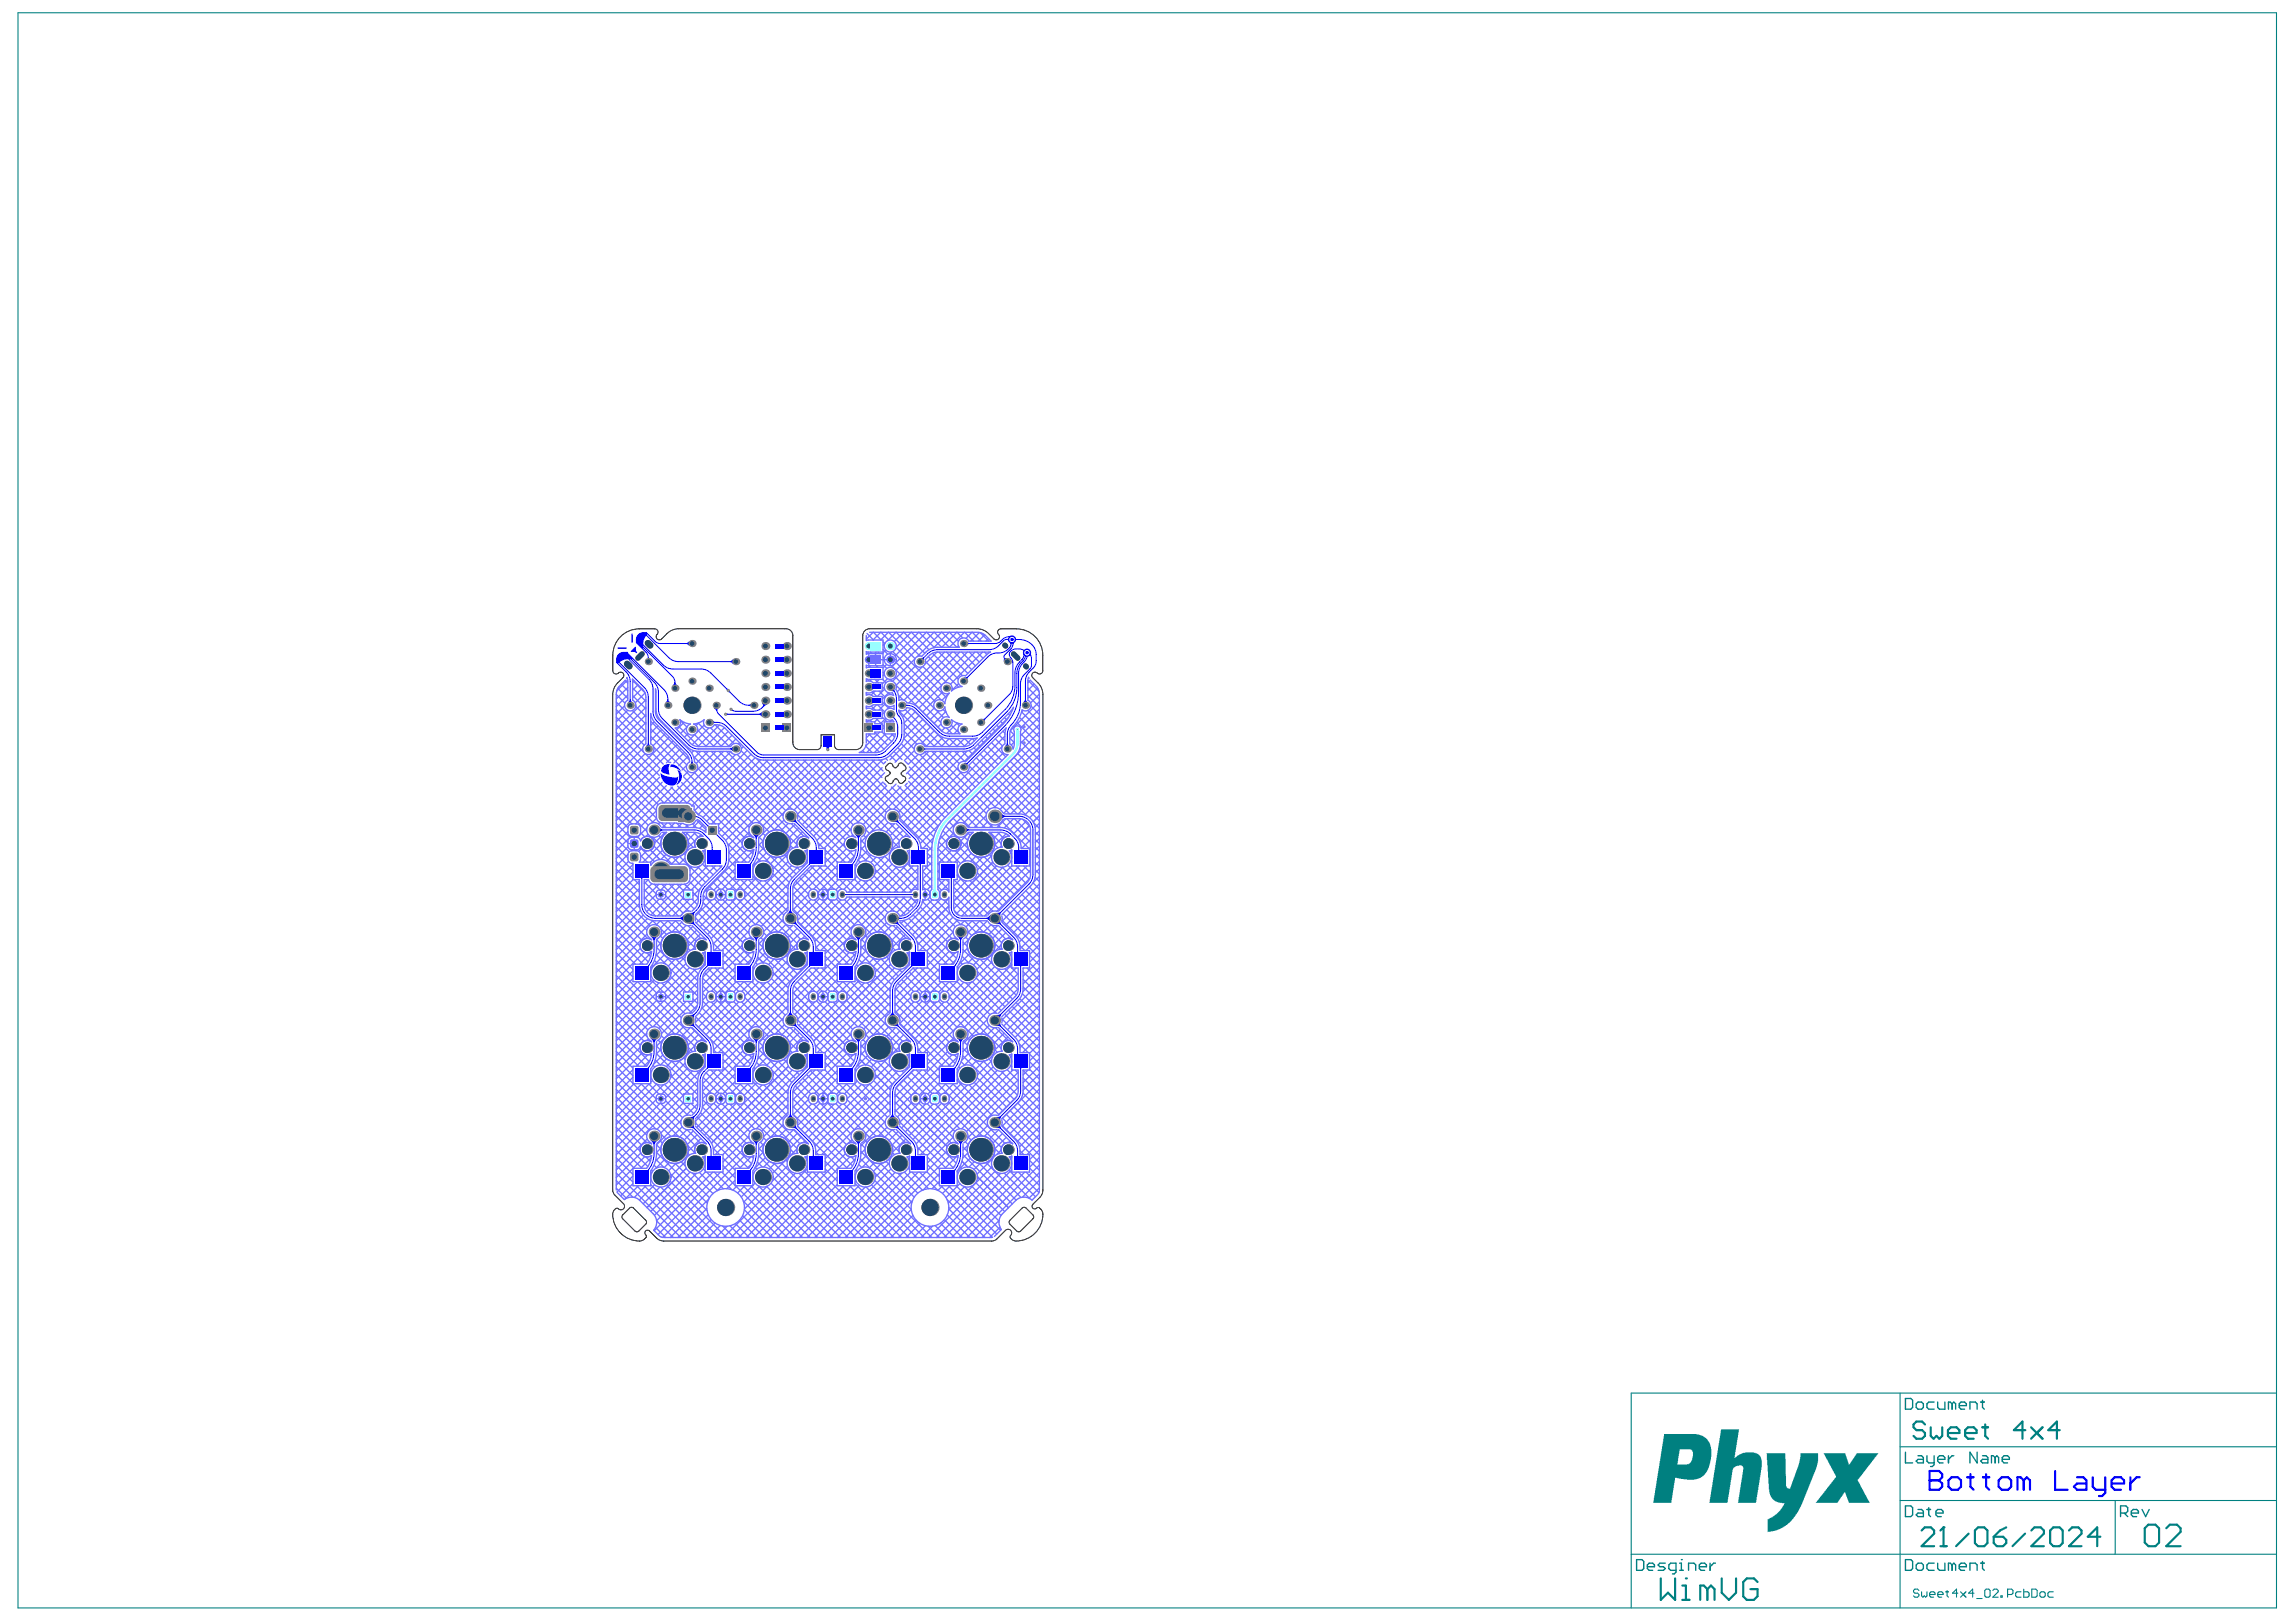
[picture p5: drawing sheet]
<svg xmlns="http://www.w3.org/2000/svg" width="297mm" height="210mm" viewBox="0 0 297 210" stroke-linecap="round" stroke-linejoin="round" font-family="sans-serif">
<g fill="#008080">
<path d="M222.7 185h2.3l-.6 3.7 .7-.5 .7-.2h1.3l.4 .2 .3 .4 .1 .4v.9l-.7 4.6h-2.4l.7-4.2a.58 .58 0 0 0-.1-.6h-.7l-.3 .2a.59 .59 0 0 0-.3 .6l-.6 4h-2.4z"/>
<path d="M228.5 188.1h2.5l.1 4.2 .2 .3 .1 .1 .2-.1 1.1-3.1 .2-.9v-.5h2.3v1l-.3 1.3-1.9 4.6-.8 1.2-1 1.2-1 .5-.8 .3-.7 .1v-1.2a.45 .45 0 0 1 .4-.7l.7-.4 .6-.6 .5-.9h-.7l-.6-.2-.4-.4-.2-.4-.2-.7z"/>
<path d="M235.9 188.1h2.8l.5 1.4 .2-.1 .8-1.3h2.8l-2.6 3.3a.38 .38 0 0 0 .1 .5l1.4 2.6h-2.7l-.5-1.4h-.1l-.9 1.4h-2.8l2.2-2.8 .2-.3a.34 .34 0 0 0 .1-.6z"/>
<path d="M215.3 185.6h4.2l.8 .2 .6 .5 .4 .7 .1 .5-.1 1.4-.2 .8-.3 .7-.4 .6-.4 .2-.8 .3h-.9l-1.6-.3-.5 3.3h-2.3zM217.3 187.6l-.3 1.9h1.3l.3-.1 .3-.5 .1-.7a.57 .57 0 0 0-.3-.6z"/>
</g>
<g fill="none" stroke="#008080" stroke-width=".14">
<path d="M2.3 1.7h292.2v206.4h-292.2zM245.8 187.2h48.7M245.8 194.2h48.7M245.8 180.3v27.8M273.6 194.2v6.9M294.5 180.3h-83.5v27.8M211 201.1h83.5M248.3 205.8l-.2-.1h-.4l-.1 .1v.2l.1 .2h.4l.2 .1v.2l-.2 .2h-.4l-.1-.2M248.6 206v.5l.2 .2 .1-.2 .2 .2 .2-.2v-.5M249.6 206.3h.7v-.1l-.1-.2h-.4l-.2 .2v.3l.2 .2h.4M250.7 206.3h.7v-.1l-.2-.2h-.3l-.2 .2v.3l.2 .2h.3M251.7 206h.4"/>
<path d="M251.9 205.8v.7l.2 .2M253.3 206.2h-.7l.5-.5v1M253.6 206l.7 .7M254.3 206l-.7 .7M255.4 206.2h-.7l.5-.5v1M255.7 206.9h.7M256.8 205.8l.1-.1h.4l.2 .1v.7l-.2 .2h-.4l-.1-.2zM257.8 205.8l.2-.1h.3l.2 .1v.2l-.7 .7h.7M258.9 206.5h.1v.2h-.1zM259.7 206.3h.5l.2-.1v-.4l-.2-.1h-.5v1M261.5 206h-.6l-.1 .2v.3l.1 .2h.6M261.8 205.7v1h.5l.2-.2v-.3l-.2-.2h-.5"/>
<path d="M262.9 205.7h.5l.2 .1v.7l-.2 .2h-.5zM264.1 206h.3l.2 .2v.3l-.2 .2h-.3l-.2-.2v-.3zM265.6 206h-.5l-.2 .2v.3l.2 .2h.5"/>
</g>
<g fill="none" stroke="#008080" stroke-width=".28">
<path d="M248.6 198.1l.4-.4h.8l.4 .4v.4l-1.6 1.6h1.6M249 184.3l-.3-.3h-.8l-.3 .3v.4l.3 .4h.8l.3 .3v.4l-.3 .4h-.8l-.3-.4M249.8 184.7v1.1l.4 .4 .3-.4 .4 .4 .4-.4v-1.1M251.4 197.7h.1M251.4 197.7v2.4M251.4 197.7l-.4 .4M252 185.4h1.5v-.3l-.4-.4h-.7l-.4 .4v.7l.4 .4h.7M254.2 185.4h1.5v-.3l-.4-.4h-.7l-.4 .4v.7l.4 .4h.7M254.7 198.5l-1.6 1.6M255.5 198.1l.4-.4h.8l.4 .4v1.6l-.4 .4h-.8l-.4-.4zM256.5 184.7h.7M256.8 184.3v1.5l.4 .4"/>
<path d="M257.9 198.9h1.2l.5 .4v.4l-.5 .4h-.8l-.4-.4zM259.6 197.7l-.9 .4-.8 .8M262 198.5l-1.6 1.6M262 185.1h-1.5l1.2-1.1v2.2M262.8 184.7l1.4 1.5M262.8 198.1l.4-.4h.8l.4 .4v.4l-1.6 1.6h1.6M264.2 184.7l-1.4 1.5M265.2 198.1l.4-.4h.9l.4 .4v1.6l-.4 .4h-.9l-.4-.4zM266.5 185.1h-1.5l1.1-1.1v2.2M267.7 198.1l.4-.4h.8l.4 .4v.4l-1.6 1.6h1.6M271.7 198.9h-1.6l1.2-1.2v2.4M277.5 197.8l.4-.5h1l.4 .5v1.8l-.4 .5h-1l-.4-.5z"/>
<path d="M280.3 197.8l.4-.5h.9l.5 .5v.4l-1.8 1.9h1.8M214.9 204.3v2.7l.9-.9 .9 .9v-2.7M217.6 207h1M217.6 205.2h.5v1.8M218.1 204.3h.1M220.9 205.7l-.5-.5h-.4v1.8M220.9 205.7v1.3M220.9 205.7l.5-.5 .4 .5v1.3M222.7 204.3v1.8l1 .9 .9-.9v-1.8M227.4 204.7l-.5-.4h-.9l-.5 .4v1.9l.5 .4h.9l.5-.4v-.9h-.9M251 200.1h.8"/>
</g>
<g fill="none" stroke="#008080" stroke-width=".17">
<path d="M246.5 194.9h.7l.2 .2v.9l-.2 .3h-.7zM246.5 181h.7l.2 .2v.9l-.2 .3h-.7zM246.5 187.9v1.4h.9M247.9 181.7l.2-.3h.5l.2 .3v.4l-.2 .3h-.5l-.2-.3zM248.1 195.3h.5l.2 .3v.7h-.7l-.2-.3 .2-.2h.7M248.1 188.4h.5l.2 .2v.7h-.7l-.2-.2 .2-.2h.7M249.3 195.3h.5M249.3 188.4v.7l.2 .2h.7M249.5 195.1v.9l.3 .3M250.2 181.4h-.7l-.2 .3v.4l.2 .3h.7M250.2 188.4v1.1l-.2 .3h-.2M250.5 195.8h.9v-.2l-.3-.3h-.4l-.2 .3v.4l.2 .3h.4"/>
<path d="M250.7 181.4v.7l.2 .3h.7v-1M250.7 188.9h.9v-.3l-.2-.2h-.5l-.2 .2v.5l.2 .2h.5M252.1 188.4v.9M252.5 181.7l-.2-.3h-.2v1M252.5 181.7v.7M252.5 181.7l.3-.3 .2 .3v.7M252.8 188.4h-.3l-.4 .5M253.5 181.9h.9v-.2l-.2-.3h-.5l-.2 .3v.4l.2 .3h.5M254.9 182.4v-1h.7l.2 .3v.7M255.8 187.9v1.4l-.9-1.4v1.4M256.2 181.4h.5M256.5 188.4h.4l.3 .2v.7h-.7l-.3-.2 .3-.2h.7"/>
<path d="M256.5 181.2v.9l.2 .3M258.1 188.6l-.2-.2h-.3v.9M258.1 188.6v.7M258.1 188.6l.2-.2 .3 .2v.7M259 188.9h1v-.3l-.3-.2h-.4l-.3 .2v.5l.3 .2h.4M274.3 195.8h.7l.3-.2v-.5l-.3-.2h-.7v1.4M274.8 195.8l.5 .5M275.7 195.8h1v-.2l-.3-.3h-.4l-.3 .3v.4l.3 .3h.4M277.1 195.3l.5 1 .4-1M211.7 201.8h.7l.3 .3v.9l-.3 .2h-.7zM213.1 202.8h.9v-.3l-.2-.2h-.4l-.3 .2v.5l.3 .2h.4M215.4 202.3h-.7l-.2 .2 .2 .3h.5l.2 .2-.2 .2h-.7"/>
<path d="M216.8 203.2h-.7l-.2-.2v-.5l.2-.2h.7v1.1l-.2 .3h-.2M217.3 203.2h.5M217.3 202.3h.2v.9M217.5 201.8h.1M218.5 203.2v-.9h.6l.3 .2v.7M219.8 202.8h1v-.3l-.3-.2h-.4l-.3 .2v.5l.3 .2h.4M221.2 202.3v.9M221.9 202.3h-.2l-.5 .5M246.5 201.8h.7l.2 .3v.9l-.2 .2h-.7zM247.9 202.5l.2-.2h.5l.2 .2v.5l-.2 .2h-.5l-.2-.2zM250.2 202.3h-.7l-.2 .2v.5l.2 .2h.7M250.7 202.3v.7l.2 .2h.7v-.9"/>
<path d="M252.5 202.5l-.2-.2h-.2v.9M252.5 202.5v.7M252.5 202.5l.3-.2 .2 .2v.7M253.5 202.8h.9v-.3l-.2-.2h-.5l-.2 .2v.5l.2 .2h.5M254.9 203.2v-.9h.7l.2 .2v.7M256.2 202.3h.5M256.5 202.1v.9l.2 .2"/>
</g>
<g fill="#00f">
<path d="M87.3 88.3h.1l.2 .4h-.6z"/>
<path d="M102.2 144.1h.1l.4 .7h-.9z"/>
<path d="M102.3 146l.7-.7 .1 .7-.1 .1z"/>
<path d="M115.5 132.7l.7-.6 .1 .7-.1 .1z"/>
<path d="M115.5 119.5l.7-.6 .1 .7-.1 .1z"/>
<path d="M92.5 108l.2-.2 .1 .2-.1 .1z"/>
<path d="M92.1 110.2l.1 .2h-.2z"/>
<path d="M89.4 105.5l.1 .2h-.1z"/>
<path d="M128.7 144.6l.7-.2 .1 .1-.1 .7z"/>
<path d="M123.8 121.1h1l-.5 .6h-.1z"/>
<path d="M127.6 118.8l.6-.4v.9l-.6-.4z"/>
<path d="M115.5 92.9l.1-.2v.2z"/>
<path d="M98.6 91l.7 .1-.5 .4-.1-.1v-.2z"/>
<path d="M98.2 92.4l.4-.3v.7l-.4-.3z"/>
<path d="M88.8 83.2l.4-.2v.6l-.4-.3z"/>
<path d="M91.5 124.9l.2 .1h-.3z"/>
<path d="M104.7 124.9l.2 .1h-.3z"/>
<path d="M105.2 123.2l.1 .1h-.2z"/>
<path d="M96.9 125h.3z"/>
<path d="M105.6 110l.1 .1h-.2z"/>
<path d="M131.6 123.2l.2 .1h-.3z"/>
<path d="M123.4 125h.2z"/>
<path d="M94.8 91.8l.1 .1-.1 .1h-.2z"/>
<path d="M82.6 82.9l.2-.1-.1 .2h-.1z"/>
<path d="M79.9 85.5h.2l-.1 .2h-.1z"/>
<path d="M85.1 106.9l.6 .5v.1l-.6 .4z"/>
<path d="M118 115.7h.1v.2z"/>
</g>
<path d="M120.8 115h.3l.1 .4h-.5z" fill="#6ff"/>
<g fill="#00f">
<path d="M109.3 115.7h.1l-.1 .2z"/>
<path d="M94.4 85.6l.5-.3v.6l-.5-.2z"/>
<path d="M89.5 98.6h.1l.2 .3h-.5z"/>
<path d="M86.3 90.5h.2l.2 .4h-.6z"/>
<path d="M81.5 90.5h.1l.3 .4h-.7z"/>
<path d="M119.3 96.6l.5 .3v.1l-.5 .3z"/>
<path d="M119 85.2l.5-.1h.1l-.1 .5z"/>
<path d="M129.9 85.2h.4l-.4 .4z"/>
<path d="M130.3 96.2h.1l.2 .4h-.6z"/>
<path d="M126.9 93h.5h.1l-.2 .5z"/>
<path d="M84.1 147.5h1l-.4 .6h-.1z"/>
<path d="M89 146l.7-.7 .2 .7-.1 .1z"/>
<path d="M89 144.6l.8-.2 .1 .1-.2 .7z"/>
<path d="M97.3 147.5h1l-.4 .6h-.1z"/>
<path d="M84.1 134.3h1l-.4 .6h-.1z"/>
<path d="M89 132.7l.7-.6 .2 .7-.1 .1z"/>
<path d="M89 131.4l.8-.2 .1 .1-.2 .7z"/>
<path d="M84.1 121.1h1l-.4 .6h-.1z"/>
<path d="M87.9 118.8l.6-.4v.9l-.6-.4z"/>
<path d="M89 118.1l.8-.1 .1 .1-.2 .7z"/>
<path d="M89 119.5l.7-.6 .2 .7-.1 .1z"/>
<path d="M97.3 134.3h1l-.4 .6h-.1z"/>
<path d="M102.3 132.7l.7-.6 .1 .7-.1 .1z"/>
<path d="M102.2 130.9h.1l.4 .7h-.9z"/>
<path d="M110.6 147.5h.9l-.4 .6h-.1z"/>
<path d="M115.4 144.1h.1l.5 .7h-1z"/>
<path d="M115.5 146l.7-.7 .1 .7-.1 .1z"/>
<path d="M97.3 121.1h1l-.4 .6h-.1z"/>
<path d="M102.3 119.5l.7-.6 .1 .7-.1 .1z"/>
<path d="M102.2 117.7h.1l.4 .6h-.9z"/>
<path d="M110.6 134.3h.9l-.4 .6h-.1z"/>
<path d="M115.4 130.9h.1l.5 .7h-1z"/>
<path d="M110.6 121.1h.9l-.4 .6h-.1z"/>
<path d="M116 118.5l.3 .2 .2 .1v.1l-.2 .1-.3 .2z"/>
<path d="M91.6 106.8l.1 .1-.1 .1-.1-.1z"/>
<path d="M89.6 105.5l.2 .1-.2 .1z"/>
<path d="M97.3 107.9h1l-.4 .6h-.1z"/>
<path d="M102.3 106.3l.7-.7 .1 .8-.1 .1z"/>
<path d="M110.6 107.9h.9l-.4 .6h-.1z"/>
<path d="M115.5 106.4l.7-.7 .1 .7-.1 .1z"/>
<path d="M123.8 147.5h1l-.5 .6h-.1z"/>
<path d="M128.7 146l.7-.7 .1 .7-.1 .1z"/>
<path d="M123.8 134.3h1l-.5 .6h-.1z"/>
<path d="M128.7 132.7l.7-.6 .1 .7-.1 .1z"/>
<path d="M128.7 131.4l.7-.2 .1 .1-.1 .7z"/>
<path d="M128.7 119.5l.7-.6 .1 .7-.1 .1z"/>
<path d="M128.7 118.1l.7-.1 .1 .1-.1 .7z"/>
<path d="M129.3 105l.5 .4 .3 .2v.1l-.3 .1-.5 .4z"/>
<path d="M124.8 106.9l.6 .5v.1l-.6 .4z"/>
<path d="M115.2 89.4l.5-.5 .1 .6-.1 .1z"/>
<path d="M124.7 87.7l.5-.1v.1l-.1 .4z"/>
<path d="M125 83l.4 .2v.1l-.4 .3z"/>
<path d="M124.7 98.8l.5-.1v.1l-.1 .5z"/>
<path d="M117.1 91.1l.2 .1v.1l-.2 .2z"/>
<path d="M83.8 96.2h.1l.3 .4h-.7z"/>
<path d="M94.4 96.9l.5-.3v.7l-.5-.3z"/>
<path d="M92.1 93.2l.4 .2v.1l-.4 .3z"/>
<path d="M96.9 91.2l.2-.1v.4l-.2-.2z"/>
<path d="M92.3 91.6h.7l-.2 .4h-.1z"/>
<path d="M132.6 90.5h.1l.3 .4h-.7z"/>
<path d="M106.8 96.7h.6l-.2 .2h-.2z"/>
<path d="M83.7 151.5l.3-.1z"/>
<path d="M91.9 149.6l.2 .1h-.2z"/>
<path d="M105.2 149.6l.1 .1h-.2z"/>
<path d="M96.9 151.5l.3-.1z"/>
<path d="M83.7 125h.3l-.1 .1z"/>
<path d="M91.9 123.2l.2 .1h-.2z"/>
<path d="M83.7 138.2h.3z"/>
<path d="M91.9 136.4l.2 .1h-.2z"/>
<path d="M91.5 138.1l.2 .1h-.3z"/>
<path d="M104.7 138.1l.2 .1h-.3z"/>
<path d="M105.2 136.4l.1 .1h-.2z"/>
<path d="M96.9 138.2h.3z"/>
<path d="M110.2 151.5l.2-.1z"/>
<path d="M118.4 149.6l.1 .1h-.2z"/>
<path d="M110.2 125h.2z"/>
<path d="M117.9 124.9l.2 .1h-.2z"/>
<path d="M118.4 123.2l.1 .1h-.2z"/>
<path d="M110.2 138.2h.2z"/>
<path d="M118.4 136.4l.1 .1h-.2z"/>
<path d="M117.9 138.1l.2 .1h-.2z"/>
<path d="M96.9 111.8h.3z"/>
<path d="M104.7 111.7l.2 .1h-.3z"/>
<path d="M82.9 113.6h.2v.1z"/>
<path d="M92.1 110l.1 .1h-.2z"/>
<path d="M119 111.8h.2l-.1 .1z"/>
<path d="M118.8 110l.1 .1h-.2z"/>
<path d="M110.2 111.8h.2v.1z"/>
<path d="M131.6 149.6l.2 .1h-.3z"/>
<path d="M123.4 151.5l.2-.1z"/>
<path d="M131.9 138.2h.2v.1z"/>
<path d="M131.6 136.4l.2 .1h-.3z"/>
<path d="M123.4 138.2h.2z"/>
<path d="M131.9 125h.2v.1z"/>
<path d="M131.7 110l.2 .1h-.2z"/>
<path d="M123 113.6h.2l-.1 .1z"/>
</g>
<path d="M131.5 94.5h.3v.2h-.3z" fill="#6ff"/>
<g fill="#00f">
<path d="M94 89.2v-.1l.2 .1-.2 .2z"/>
<path d="M94.2 89.6l.2-.2 .1 .2h-.1z"/>
<path d="M94 92.3l.2 .1v.1l-.2 .1z"/>
<path d="M107 96.7h.2v.2h-.2z"/>
<path d="M80.8 84.5l.3-.1v.2z"/>
<path d="M82.5 83l.1-.1v.2l-.2 .1z"/>
<path d="M83.4 81.9h.2l.1 .1z"/>
<path d="M80.9 84.6l.2-.1-.1 .2h-.2z"/>
<path d="M83.4 82h.2v.1l-.2 .1z"/>
<path d="M80.8 84.7h.1v.1l-.2 .1z"/>
<path d="M81.7 84.3l.5-.5v.4l.2 .3-.3-.2z"/>
<path d="M80 84.7l.4-.2 .7-.1-1.3 1.3v-.6z"/>
<path d="M82.5 82.2l.5-.3h.6l-1.3 1.3 .1-.7z"/>
<path d="M82.3 83.2l1.3-1.3 .2 .1-.1 .1a2.19 2.19 0 0 0-.5 1.9z"/>
<path d="M79.8 85.7l1.3-1.3 .9 .9a2.18 2.18 0 0 0-2.1 .6z"/>
<path d="M85.7 99.2l.5-.3h.6l-.2 .1-.1 .2 .1 1.1-.7-.2-.3-.3-.1-.2z"/>
<path d="M85.5 100l.3 .3 .9 .3h.8l.2-.2-.2 .9-.1 .2-.3 .2-.5-.1-.4-.1-.5-.6z"/>
<path d="M86.8 99l.3-.1 .5 .3 .5 .7-.6-.5-.5-.2-.3 .1z"/>
<path d="M87.6 99.6l.5 .4 .1 .6-.2 .7-.5 .3 .2-.4 .2-.5-.1-.5z"/>
</g>
<g fill="none" stroke="#6e6eff" stroke-width=".17">
<path d="M79.7 90.9l3.9 3.8M79.7 92.8l3.6 3.6M79.7 95.8l8.2 8.1M79.7 91.8l3.9 3.9M79.7 98.7l5.5 5.4M79.7 96.7l7.2 7.2M79.7 97.7l6.2 6.2M79.7 99.7l5.2 5.2M79.7 93.8l3.6 3.6M79.7 94.8l5.6 5.5M79.9 89.1l1.3 1.3M80.2 88.8l-.3 .4-.2 .6"/>
<path d="M80.4 88.6l.8 .8M80.8 91.3l-1.1 1.1M80.9 91l-1.2-1.1v64.1M80.9 88.1l.3 .3M80.9 88l-.7 .7M81.1 87.8v-.1l.1 .5v2.4a.73 .73 0 0 0-.2 1.1 .73 .73 0 0 0 1.1 0 .73 .73 0 0 0-.3-1.1v-2.7l1.3 1.3a1.45 1.45 0 0 1 .5 1v6.1l-.2 .1M81.2 88l-1.4 1.4M81.2 91.9l-1.5 1.5M81.2 89.9l-1.5 1.5M81.2 89l-1.5 1.5M81.8 91.9l1.8 1.8M81.8 88l1.6 1.6"/>
<path d="M81.8 90l1.8 1.7M81.8 89l1.8 1.8M82.1 88.1l-.3 .2M82.2 91.4l1.4 1.3M82.6 88.6l-.8 .7M83 89.1l-1.2 1.2M83.1 96.9l-3.4 3.4M83.4 96.4a.73 .73 0 0 0 0 1 .73 .73 0 0 0 1 0M83.4 97.5l2 2M83.5 89.7l-1.3 1.2M83.5 97.5l-3.8 3.8M83.6 95.5l-3.9 3.8"/>
<path d="M83.6 91.5l-3.9 3.9M83.6 93.5l-3.9 3.8M83.6 94.5l-3.9 3.8M83.6 90.6l-3.9 3.8M83.6 92.5l-3.9 3.9M84.2 93.3l5 5M84.2 95.3l12.9 12.9M84.2 94.3l4.7 4.7M84.3 92.8l-.1 .1M84.4 97.5l1.4 1.4M84.6 96.7l2 2h.2M84.6 93.4l-.4 .5"/>
<path d="M84.8 89.1l.1 2.7a2.08 2.08 0 0 0 .6 1.4l3.4 3.4a2.08 2.08 0 0 0 1.5 .6h4.1a.73 .73 0 0 0 1.1 .3 .73 .73 0 0 0 0-1.1 .73 .73 0 0 0-1.1 .2h-4.1a1.46 1.46 0 0 1-1.1-.4l-1.9-2a.73 .73 0 0 0 .6-1.1 2.44 2.44 0 0 0 1.3 .6 .73 .73 0 0 0-.4 1.1 .73 .73 0 0 0 1.2 0 .73 .73 0 0 0-.4-1.1 2.44 2.44 0 0 0 1.4-.6 .73 .73 0 0 0 .3 1 .73 .73 0 0 0 1-.3 1.67 1.67 0 0 1 1.4 .4l3.5 3.6a2.08 2.08 0 0 0 1.5 .6h14.9a2.08 2.08 0 0 0 1.4-.6M84.8 89.2v2.9a1.45 1.45 0 0 0 .4 1l4 4a2.08 2.08 0 0 1 .6 1.5 .73 .73 0 0 1 .3 1.1 .73 .73 0 0 1-1.1 0 .73 .73 0 0 1 .2-1.1 1.45 1.45 0 0 0-.4-1l-4-4a2.08 2.08 0 0 1-.6-1.3v4a.73 .73 0 0 1 .2 1.1M84.8 92l.1 .1M84.9 92.2l-.1 .1M85.1 93.9l-.9 .9M85.2 92.9l-.1 .1M85.3 99.6l-5.6 5.6M85.6 94.4l-1.4 1.4M85.6 93.4v.1M86.1 94.9l-1.6 1.6M86.1 93.9v.1M86.6 95.4l-6.9 6.8"/>
<path d="M86.6 94.4l-.1 .1M87.1 95.9l-7.4 7.3M87.1 94.9h-.1M87.6 96.4l-7.9 7.8M87.6 95.4h-.1M87.8 94l2.6 2.6M88 93.2l.9 .9M88.1 96.9l-1.9 1.8M88.1 95.8l-.1 .1M88.5 93.5l-.9 .9M88.6 97.4l-1.4 1.3M88.6 96.3l-.1 .1"/>
<path d="M88.8 99l-.6 .6M88.9 94.1l-.8 .8M89 97.9l-1.2 1.2M89 94.9l-.5 .5M89.1 99.8l-.7 .6M89.1 96.8l-.1 .1M89.7 97.9l9.8 9.8M89.8 97.1l-.3 .3M89.8 99.9l7.1 7.2M89.8 95.1l1.6 1.5M89.9 95l-.9 .9M90 97.2l10.2 10.2"/>
<path d="M90.2 99.4l7.2 7.1M90.3 94.5l2.1 2.1M90.3 93.6l3.1 3M90.4 93.5l-.3 .4M90.6 97.2l-.8 .9M91 97.2l10.6 10.5M91.1 93.8l-.9 1M91.6 97.2l-1.5 1.6M91.7 94.2l-2.2 2.2M91.9 94.2l2.4 2.4M92 97.2l11.3 11.3M92.5 93.8l2.5 2.4"/>
<path d="M92.6 97.2l-6.7 6.7M93 97.2l8.3 8.3M93.1 93.8l-2.8 2.8M93.6 97.2l-6.7 6.7M93.7 94.2l-2.4 2.4M94 97.2l7.7 7.7M94.2 94.7l-1.9 1.9M94.5 97.3l-6.6 6.6M94.7 95.1l-1.5 1.5M95.1 97.7l-6.2 6.2M95.2 95.6l-1 1M95.4 97.6l7 7.1"/>
<path d="M95.7 96.1l-.2 .2M95.9 97.2l14.3 14.3M96.2 96.6l-.3 .3M96.7 97.1l-7.2 7.2M97.2 97.6l-7.3 7.3M97.7 98.1l-7.4 7.3M97.8 98.1l11.5 11.5M98.4 98.3l-7.5 7.5M99 98.4l10.4 10.3M99.4 98.4l-8 7.9M100 98.4l9.9 9.9M100.3 98.4l-8.2 8.2"/>
<path d="M101 98.4l9.1 9M101.3 98.4l-8.3 8.3M102 98.4l8.4 8.3M102.3 98.4l-9.3 9.3M103 98.4l8.1 8.1M103.3 98.4l-9.9 9.8M104 98.4l9.1 9.1M104.3 98.4l-10.4 10.4M105 98.4l9 9M105.3 98.4l-11.1 11M105.9 98.4l10.5 10.4M106.2 98.4l-8.1 8.1"/>
<path d="M106.9 98.4l7.7 7.6M107.2 98.4l-8.5 8.5M107.9 98.4l6.8 6.7M108.2 98.4l-6.5 6.4M108.9 98.4l6.4 6.3M109.2 98.4l-6.5 6.4M109.9 98.4l10.7 10.7M110.2 98.4l-7 7M110.9 98.4l9.9 9.9M111.2 98.4l-7.9 7.8M111.5 97.2l-.1 .1M111.7 97l-.1 .1 .2 .3"/>
<path d="M111.8 98.4l2.3 2.2M111.9 96.8l-.1 .1M112 96.6l.8 .8M112 96.6l-.1 .1M112.1 96.3l-.1 .2M112.1 82.2v.7l2.1-.1v1.6h-1.8M112.1 89.8l.1 .1M112.1 95.6l1.7 1.7M112.1 98.4l-8.3 8.3M112.2 82l.8 .8M112.2 87.9l.2 .2M112.2 91.4l-.1 .2"/>
<path d="M112.3 86.2l-.2-.1v.3h2.1v1.5h-1.8M112.3 87.9l-.2-.1v.4a.78 .78 0 0 1 .9 .2h1.1v1h-1.1a.78 .78 0 0 1-.9 .2v.4a.78 .78 0 0 1 .9 .1h1.1v1.1h-1.1a.78 .78 0 0 1-.9 .2v.3a.78 .78 0 0 1 .9 .2h1.1v1.1h-1.1a.78 .78 0 0 1-.9 .1v.3h1.1M112.3 84.4l-.2-.1v.4l2.1-.1v1.6h-1.8M112.4 84.4l-.3 .2M112.4 93.2l-.2 .2M112.4 95l2 2M112.4 86.2l.2 .2M112.5 81.8h13.9M112.6 86.2l-.2 .2M112.6 93.2l.2 .2M112.6 95l-.5 .5M112.6 84.4l.2 .2"/>
<path d="M112.7 91.4l.5 .5M112.8 87.9l-.3 .2M112.8 98.4l1.4 1.4M112.8 89.5l.6 .6M113 81.8l-.9 .9M113 81.8l1 1M113.1 98.4l-8.8 8.8M113.2 93.4v.3h.9v1h-.9v.3h-1.1v1.1M113.2 94.8l1.7 1.7M113.2 87.9l.4 .5M113.2 89.4l-.5 .5M113.3 93l1.1 1"/>
<path d="M113.3 84.4l-.2 .2M113.4 86.2l.2 .2M113.4 91.2l-.6 .6M113.5 91.2l1 .9M113.5 86.2l-.2 .2M113.6 84.4l.2 .2M113.6 93l-.4 .4M113.7 89.4l.8 .8M113.7 87.9l-.4 .5M113.8 98.4l.5 .5M113.8 94.7l-1.8 1.8M113.9 81.8l-1 1"/>
<path d="M114 81.8l1 1M114.1 94.7l1.2 1.3M114.1 99.3l-8.8 8.9M114.1 90.8l.9 .9M114.1 88.9l.3 .3M114.1 92.8l.7 .6M114.2 87.9l.4 .5M114.2 98.3l-9.4 9.4M114.2 84l.7 .7M114.2 87l.2 .2M114.2 83.1l.3 .2M114.2 85l.2 .2"/>
<path d="M114.2 86l.5 .5M114.3 97a1.45 1.45 0 0 1-1 .4h-2.1l.1-.1M114.4 94.1l-.3 .3M114.4 85.3l-.2 .2M114.4 87.3l-.2 .1M114.4 100l-8.7 8.8M114.5 89.2l-1 .9M114.5 92.1l-.4 .3M114.5 83.3l-.3 .2M114.5 91.1l-.8 .8M114.6 95l-2.5 2.4M114.6 98.2l.2 .2"/>
<path d="M114.6 98.6l-.2 .2M114.6 84.1l-.5 .5M114.6 93l-.7 .7M114.7 86l-.5 .4M114.8 87.8l-.7 .7M114.9 89.6l.3 .3M114.9 81.8l-1 1M115 89.7l-.9 .8M115 81.8l3.4 3.4M115.1 91.4l-.2 .3M115.2 97.7l.8 .8M115.2 87.9l.2 .2"/>
<path d="M115.3 84.4l-.2 .2M115.3 95l.4 .4M115.3 86.1l6.8 6.8M115.4 93.2l-.3 .2M115.5 84.3l6.3 6.3M115.5 95l-2.4 2.4M115.6 97.2l1.1 1.1M115.8 87.6l5.9 5.9M115.9 85.7l5.1 5.1M115.9 89.2a.78 .78 0 0 0-.6-1.1 .78 .78 0 0 0-.9 .9 .78 .78 0 0 0 1 .6l.2 .4a.78 .78 0 0 0-1.2 .7 .78 .78 0 0 0 1.3 .6v.5a.78 .78 0 0 0-1.3 .5 .78 .78 0 0 0 1.1 .9l.1 .2h-1.2v1.6h1.4l-.2 .7-1.3 1.3M115.9 89.2a2.16 2.16 0 0 1 .4 1.4 .73 .73 0 0 1 1 .4 2.08 2.08 0 0 1 1.5 .6M115.9 81.8l-1.1 1.1"/>
<path d="M115.9 88.7l6 6M115.9 81.8l3.1 3.1M116.1 96.8l7.6 7.5M116.2 90l.6 .6M116.3 91.9a.73 .73 0 0 0 1-.3 1.46 1.46 0 0 1 1.1 .4l2.9 3a2.08 2.08 0 0 0 1.5 .6h3l.6-.1a2.26 2.26 0 0 1-1.7 1.1M116.3 91.9l.2 .5a1.6 1.6 0 0 1 .5 1.2 3.3 3.3 0 0 1-.6 2.9l-1.3 1.3M116.3 92l4.6 4.6M116.6 92l-.3 .2M116.6 96.2l7.6 7.6M116.9 81.8l-1.2 1.2M116.9 81.8l2.7 2.7M117 93.7l2.9 2.9"/>
<path d="M117 94.6l1.6 1.7M117.1 98.5l.3 .3M117.1 91.8l4.8 4.8M117.4 100l5.3 5.3M117.6 99.2l5.6 5.6M117.8 91.7l-1 1.1M117.9 81.8l-2 2 6.5 6.5M117.9 81.8l2.3 2.3M118 91.8l4.9 4.8M118.3 97.1l-1.3 1.3M118.4 85.3l-2.9 2.9M118.4 92.1l-1.4 1.4"/>
<path d="M118.5 86.1l-2.6 2.6M118.8 97.6l-1.3 1.3M118.9 81.8l-3.1 3.1M118.9 81.8l2 2M118.9 92.6l-1.9 1.9M119 97.7l5.7 5.6M119.3 86.3l-3.2 3.2M119.4 86.2l2.4 2.5M119.4 93.1l-2.5 2.5 1.4 1.3M119.6 97.3l5.6 5.6M119.7 85.6v-.2a2.09 2.09 0 0 1 1.6-1h6.8l-.5 .4-2.7 2.7a.73 .73 0 0 0-.9 .4 .73 .73 0 0 0 .5 .9 2.44 2.44 0 0 0-1.4 .6l.1-.5-.2-.4M119.7 85.6l2.8 2.7"/>
<path d="M119.8 81.8l-4.5 4.6M119.9 81.8l1.9 2 2-2M119.9 93.6l-4.8 4.7M120.1 85l3.9 3.9M120.2 97.2l-2.9 2.9M120.4 94.1l-4.6 4.5M120.6 97.2l5.1 5.2M120.6 84.5l3.4 3.4M120.8 81.8l-4.9 5M120.9 81.8l1.9 2M120.9 91.6l-1 1M120.9 94.5l-1.7 1.7"/>
<path d="M121.1 97.2l-3.5 3.6M121.2 84.4l-1.5 1.5M121.4 95l-1.6 1.6M121.5 84.4l3 3M121.5 92l-1.2 1.1M121.5 97.2l4.7 4.7M121.7 93.7l-.4 .4M121.8 88.7l-2.9 2.9M121.8 81.8l-3.1 3.2M121.9 81.8l1.9 2M121.9 89.6l-2.5 2.5M122 95.4l-1.2 1.2"/>
<path d="M122 91.8l.4 .4M122.1 97.2l-10.1 10.1M122.2 84.4l-5.9 5.9M122.2 94.2l-.4 .4M122.4 92.1l-1.6 1.5M122.4 94.2l.8 .8M122.5 84.4l2.7 2.8M122.5 97.2l1.6 1.6M122.8 89.7l-.9 .9M122.8 81.8l-2 2M122.8 95.6l-1 1M122.8 95.6l1.1 1"/>
<path d="M122.8 81.8l1.2 1.2M123 88.5a.73 .73 0 0 0-1 0 .73 .73 0 0 0-.2 1 .73 .73 0 0 0 1 .2 2.43 2.43 0 0 0-.6 1.4 .73 .73 0 0 0-1.1-.4 .73 .73 0 0 0 0 1.2 .73 .73 0 0 0 1.1-.4 2.43 2.43 0 0 0 .6 1.3 .73 .73 0 0 0-1.1 .6 .73 .73 0 0 0 .9 .8 .73 .73 0 0 0 .5-1.1 2.44 2.44 0 0 0 1.4 .6 .73 .73 0 0 0-.3 1.3h-1.4a1.45 1.45 0 0 1-1-.5M123.1 93.9l1.1 1.1M123.1 97.2l-7.5 7.5M123.2 89l.2 .2M123.2 84.4l-6.2 6.2M123.4 84.4l2.3 2.3M123.5 97.2l1.3 1.4M123.7 93.5l.4 .4M123.8 95.6l-1 1M123.8 95.6l1 1M123.8 81.8l.8 .8"/>
<path d="M123.8 93.6l-1.3 1.3M123.9 94.5l-.5 .5M123.9 99.4l-7.1 7.1M124 83.6l-.2 .2M124 88.5l-.9 .9M124.1 97.2l-7.9 7.9M124.2 84.4l-6.6 6.6M124.4 99.9l-7.1 7.1M124.4 84.4l1.8 1.8M124.5 97.2l.9 .9M124.8 81.8l-2 2M124.8 95.6l-1.1 1"/>
<path d="M124.8 95.6l.8 .7M124.8 81.8l1.1 1.2M125.1 99.8l1.6 1.6M125.1 97.2l-8.7 8.7M125.2 84.4l-6.9 6.8M125.4 97.1l.5 .5M125.4 99.1l1.8 1.8M125.4 84.4l1.3 1.3M125.8 81.8l-.8 .8M125.8 95.6l-1.1 1M125.8 95.6l.3 .3M125.8 81.8l1.1 1.2"/>
<path d="M125.8 98.6l1.9 1.8M126 96.8l.4 .3M126.1 84.4l-4 4M126.3 98.1l1.8 1.8M126.4 84.4l.8 .8M126.5 81.8l.5 .1 .4 .3M126.5 96.3l.3 .3M126.7 81.9l-1.1 1.1M126.8 97.6l1.8 1.8M126.8 81.9l1.1 1.1M127 95.8l.3 .4M127.1 84.4l-4.1 4.1"/>
<path d="M127.3 97.1l1.8 1.8M127.4 84.4l.3 .3M127.4 82.2l.1 .1M127.4 82.2l-.8 .8M127.5 95.3l.3 .4M127.6 82.3l.6 .7h-2.9a.73 .73 0 0 0-1-.3 .73 .73 0 0 0-.2 1.1h-2.8a2.49 2.49 0 0 0-2 1.1 .73 .73 0 0 0-1 .6 .73 .73 0 0 0 .6 .8 .73 .73 0 0 0 .8-.7M127.8 96.6l1.8 1.8M127.9 82.6l-.3 .4M128 94.8l.3 .4M128.3 96.1l1.8 1.8M128.5 94.3l.3 .4M128.8 95.6l.9 .9"/>
<path d="M129 93.8l.3 .4M129.2 100l5.3 5.2M129.3 95.1l.7 .8M129.5 93.4l.3 .3M129.7 96.6l-11.5 11.4M129.7 99.5l4.8 4.8M129.7 94.6l.3 .3M129.8 97.4l-11.1 11.1M129.8 97.4l.4 .2h.2l-8 8.1a6.2 6.2 0 0 0-1.9 4.4v5l-.1 .1a1.12 1.12 0 0 0 .1 1.2l.6 .1M129.9 92.9l.3 .3M130 95.3l-12.2 12.2M130.2 94.2l-4.8 4.8a.73 .73 0 0 1-.7 1 .73 .73 0 0 1-.8-.8 .73 .73 0 0 1 1-.6l5.2-5.2 .6-.9 .4-1-.6 .8-4.3 4.3a2.08 2.08 0 0 1-1.5 .6h-5a.73 .73 0 0 1-1.1 .3 .73 .73 0 0 1 0-1.1 .73 .73 0 0 1 1.1 .2h5"/>
<path d="M130.2 99l4.3 4.3M130.2 94.2a3.9 3.9 0 0 0-.2 2.1 .73 .73 0 0 0-.2 1.1M130.4 92.4l.2 .2M130.5 92.8l-5.7 5.7M130.6 95.5l.6 .6M130.7 98.5l3.8 3.8M130.7 94.6l.5 .5M130.8 96.4l.3 .5 .1-.6v-1.7a.47 .47 0 0 1 .4-.7 .47 .47 0 0 1 .4 .7 3.9 3.9 0 0 1-.3 2.9l-.3 .3M131.1 94l.1 .1M131.2 98l3.3 3.3M131.2 95l-.6 .6M131.2 96l-.4 .4"/>
<path d="M131.5 93.5l3 2.9M131.6 97.5l2.9 2.8M131.9 92.8l2.6 2.6M131.9 96.8l2.6 2.5M132 95.9l2.5 2.5M132 94.9l2.5 2.5M132.4 91.9l-.2 .2 2.3 2.3M133 91.9l1.5 1.5M133 90l1.5 1.5M133 89l1.5 1.5M133 88l1.4 1.5M133.1 87.8v-.1l-.1 .4v2.5a.73 .73 0 0 1 .3 1 .73 .73 0 0 1-1.1 .3 4.8 4.8 0 0 1-1.3 2.3 2.8 2.8 0 0 0-.3 2.1l.2 .1"/>
<path d="M133.3 88l.7 .7M133.3 88l-.3 .4M133.4 91.4l1.1 1.1M133.8 88.5l-.8 .8M134 88.8l.4 .5 .1 .5-1.2 1.2M134.2 89.1l-1.2 1.2M134.5 97.7l-9.4 9.3a.96 .96 0 0 0-1.4-.3 .96 .96 0 0 0 0 1.5 .96 .96 0 0 0 1.4-.4M134.5 94.7l-11.8 11.8M134.5 98.7l-5.9 5.8M134.5 96.7l-9.9 9.8M134.5 91.8l-2.5 2.4M134.5 90.8l-3.8 3.8"/>
<path d="M134.5 93.8l-2.5 2.4M134.5 92.8l-2.5 2.4M134.5 99.7l-5.1 5M134.5 95.7l-13 12.9M134.5 89.9v64.1M79.7 100.7l5.2 5.2-.6 .6M79.7 102.6l4.2 4.2M79.7 104.6l2 2M79.7 106.6l1.8 1.8M79.7 108.5l1.7 1.7M79.7 105.6l1.5 1.5M79.7 112.5l3 3"/>
<path d="M79.7 115.4l4.4 4.4M79.7 116.4l4 4M79.7 109.5l1.5 1.5M79.7 119.4l3.1 3M79.7 117.4l4.1 4M79.7 101.7l4.8 4.8M79.7 103.6l4 4M79.7 107.6l1.5 1.5M79.7 110.5l2.2 2.2M79.7 114.4l3.1 3.1M79.7 118.4l3.4 3.3M79.7 111.5l2.2 2.1"/>
<path d="M79.7 113.5l3 2.9M81.2 107.6l-1.5 1.5M81.2 110.6l-1.5 1.5M81.2 109.6l-1.5 1.5M81.3 108.6a.96 .96 0 0 1 1.6 .2 .94 .94 0 0 1 1.4-.4 .94 .94 0 0 1 0 1.5 .94 .94 0 0 1-1.4-.4l-.1 .3a1.1 1.1 0 0 1-1.5-.1l-.1-.8zM81.3 106.9a1.06 1.06 0 0 1 1.5 0 1.14 1.14 0 0 1-.2 1.3 1.14 1.14 0 0 1-1.3-.2l-.1-.8zM81.3 111.5l-1.6 1.6M81.6 108.2l-1.9 1.9M81.8 110l-.1 .1M81.9 112.9l-2.2 2.1M81.9 111.9l-2.2 2.1M81.9 113.8l-2.2 2.2"/>
<path d="M82.1 113.8l.6 .7M82.2 110l.1 .1M82.4 108.2l.1 .2M82.7 116l-3 3M82.7 114l-3 3M82.7 115l-3 3M82.7 117l-3 2.9M82.8 109.7l1.8 1.8M82.9 117.8l-3.2 3.1M82.9 107.8l.5 .5M82.9 110.7l.8 .9M83 109.8l-.4 .4"/>
<path d="M83.2 118.4l-3.5 3.5M83.3 117.1a1.45 1.45 0 0 0 1.5 1.4M83.3 116.1l2.5 2.4M83.3 117.1l1.5 1.4M83.3 115.1l3.5 3.4M83.3 114.1l1.6 1.6M83.7 110.1l-.8 .8M83.7 107.1l-1.2 1.3M83.7 118.9l-4 4M83.8 108l-.2 .2M83.9 113.8l-.6 .6M84.1 110l1.3 1.2"/>
<path d="M84.2 112v-.4h-1.5a1.16 1.16 0 0 0-.1-1.4 1.14 1.14 0 0 0-1.3 .2 1.14 1.14 0 0 0 .2 1.2l.4 .1v2.1h.8v3.3a2.08 2.08 0 0 0 2.1 2.1h3.2M84.2 112a1.48 1.48 0 0 1 2.5-.2h1.8a.78 .78 0 0 1 .8 .8v1.1a.78 .78 0 0 1-.8 .7h-3.8a.78 .78 0 0 1-.8-.6h-.6v3.3M84.3 114.4l-1 .9M84.3 108.5l.1-.2 1.1 1.1M84.4 119.1l.6 .6M84.5 119.1l-4.8 4.8M84.6 109.5l2.3 2.3M84.6 114.4l.8 .8M84.9 115.8l-1.5 1.5M84.9 104.9l-2.1 2.1M85.2 108.1l.4 .4M85.2 114.4l-1.9 1.9"/>
<path d="M85.3 116.4l-1.6 1.6M85.3 100.6l-5.6 5.6M85.4 106.4l-.2 .2M85.5 107a.96 .96 0 0 0-1.5-.3 .96 .96 0 0 0 0 1.5 .96 .96 0 0 0 1.5-.4M85.5 109.3l-2.3 2.3M85.5 106.5l.6 .6M85.6 116.4l2.2 2.1M85.6 107.1h4.2a2.08 2.08 0 0 1 1.5 .6M85.6 107.7h.6l-.2 .2M85.6 114.4l3.5 3.5M85.7 101.2l-6 6M85.7 110l-1.5 1.6"/>
<path d="M85.8 107.7l.2 .2M86 107.9a1.78 1.78 0 0 0 0 2.5 1.78 1.78 0 0 0 2.5 0M86.1 107.7l-1.4 1.4M86.1 115.9l2.3 2.3M86.2 110.6l-.7 .6M86.2 101.7l-6.5 6.4M86.2 114.4l-.7 .8M86.3 106.5l-.6 .6M86.5 106.5l.6 .6M86.6 114.4l3.2 3.2M86.8 101.9l2.1 2M86.8 110.9l-.5 .5"/>
<path d="M87 101.9l-4.8 4.7M87 110.9l.9 .9M87.2 114.4l-1.1 1.1M87.3 106.5l-.6 .6M87.5 106.6h.9a1.13 1.13 0 0 0 1.3 0M87.6 106.6l.5 .5M87.6 114.4l.8 .9M87.7 101.7l4.9 4.9M87.8 110.9l-.9 .9M87.9 110.8l3.4 3.4M88.2 119.3a.96 .96 0 0 0 1.2 .4M88.2 101.3l7.8 7.8"/>
<path d="M88.2 114.4l-4 4M88.2 106.6l-.5 .5M88.2 119.3l-1.3 1.3-1.5-1.4-.5 .5M88.2 118.3l-.2 .2h-3.2M88.4 100.5l8 7.9M88.4 115.2h1.2v1.2h-1.2zM88.4 116.2l-2.3 2.3M88.5 110.4l.2 .2M88.5 110.4a1.78 1.78 0 0 0-.2-2.7h1.5a1.49 1.49 0 0 1 1.1 .5 .94 .94 0 0 0-.9 .4 .94 .94 0 0 0 0 1 1.3 1.3 0 0 0-1.4 1.6 1.3 1.3 0 0 0 1.9 .9 1.3 1.3 0 0 0 .4-2l.3-.1v2.1h2.2l-.2 .1M88.6 114.4l.7 .8M88.6 111.1l-.8 .7M88.7 106.7l.4 .4"/>
<path d="M88.7 107.7l1.2 1.2M88.8 119.8l-1 .9M88.8 103.9l.3 .1 .4 .3h.3v.5l.6 .6a3.4 3.4 0 0 1 1.4 1.2h1.2v1.2a3.1 3.1 0 0 1 1.3 3.4 2.08 2.08 0 0 1-.6 1.5l-2.3 2.3a1.7 1.7 0 0 0-.4 1.5 2.33 2.33 0 0 1-1 1.9M88.8 103.9h-3.1a.78 .78 0 0 0-.8 .8v1a.78 .78 0 0 0 .8 .8h1.8M88.9 111.8l-.1 .1M88.9 109.9l.1 .1M89 106.8l-.3 .3M89 107.7l-.3 .4M89 119.8l1.7 1.6M89 109l.7 .7M89.2 114l1.3 1.3M89.2 116.4l-2.2 2.1"/>
<path d="M89.3 113.2l1.5 1.5M89.4 117.9a.96 .96 0 0 0-1.2 .5M89.5 112.2l-.3 .2M89.5 119.8l1.9 1.8a.94 .94 0 0 0-1.2 .1 .94 .94 0 0 0-.2 1.1 1.3 1.3 0 0 0-1.4 1.6 1.3 1.3 0 0 0 1.9 .9 1.3 1.3 0 0 0 .4-2l.3-.1v1.6a2.41 2.41 0 0 0-.9 1.9v3.1a1.67 1.67 0 0 1-.8 1.3l-3.9-3.9M89.5 116.4l.7 .7M89.6 106.6l.5 .5M89.6 119.9l-1.1 1.1M89.6 115.5l.7 .7-1.8 1.8M89.7 106.6h.1M89.7 107.7l.6 .6 .4-.3M89.9 118.5v.7M90 119.3l1.7 1.8a2.27 2.27 0 0 1 .6 1.9h1.2v2.3h-1.8a1.85 1.85 0 0 0-.8 1.4v3.1a2.26 2.26 0 0 1-.9 1.8"/>
<path d="M90 108.7l-1 1M90 107.7l-1 1M90 118.8l6 6M90 105l.4 .4M90 106.2l-.3 .4M90.1 106.1l1.2 1.3M90.2 106l1.1 1.1v.6M90.2 118.1l6.7 6.6M90.3 112.2l1.5 1.5M90.5 106.2l-.9 .9M90.6 112.1l-1.3 1.3M90.6 114.9l-1 1"/>
<path d="M90.7 117.5l6.6 6.6M90.9 111.8l1.4 1.4M90.9 116.8l5.2 5.2M91 115.9l5.6 5.6M91 106.7l-.5 .5M91.1 110.1l.1 .1M91.2 110.4l-.1 .1M91.2 111.4l-.1 .2M91.2 115.1l.3 .3M91.3 107.4l-.2 .2M91.4 116.1l-.4 .5M91.5 112.1l-6.4 6.4"/>
<path d="M91.6 115.2a.69 .69 0 0 1 1 .4 .69 .69 0 0 1-.6 .9 .73 .73 0 0 1-.6-.5 .73 .73 0 0 1 .2-.8zM91.7 114.6l.5 .5M92 116.5l-2 2.1M92.1 112.1l.7 .6M92.2 114.1l.9 1M92.4 116.3l4.5 4.5M92.5 112.1l-3.1 3.1M92.7 113.7l1.5 1.4M92.8 115.2a.69 .69 0 0 1 1.1 .4 .69 .69 0 0 1-.6 .9 .73 .73 0 0 1-.7-.5 .73 .73 0 0 1 .2-.8zM93 107l4.1 4.2M93.1 116.5l-3 2.9M93.1 112.1l.2 .1"/>
<path d="M93.2 113.2l2.1 2.1M93.2 112.2l-2.2 2.3a2.78 2.78 0 0 0-.7 2.3 1.99 1.99 0 0 1-.8 1.1M93.5 116.4l3.6 3.6M93.7 112.7l9.4 9.4M94 115.3a.67 .67 0 0 1 1.1 .2v.8a.67 .67 0 0 1-1.2-.2zM94.1 116.4l-3.5 3.5M94.1 112.1l1 1M94.1 109.2l2.4 2.4M94.6 116.5l3.1 3.2M95.1 112.4l-2.7 2.8M95.1 113.4l-1.7 1.7M95.1 116.1l.1 .1"/>
<path d="M95.3 116.2l-4.2 4.2M95.3 115.2a.69 .69 0 0 1 1.1 .4 .69 .69 0 0 1-.6 .9 .73 .73 0 0 1-.7-.5 .73 .73 0 0 1 .2-.8zM95.5 116.4l4.3 4.3M95.7 113.8l-1.2 1.3M95.8 113.8l7.8 7.8M96.1 116.4l-4.6 4.5M96.1 109.5l-1.8 1.8 .8 .8M96.3 116.2l4.4 4.4M96.5 110l-5.4 5.5M96.7 113.8l-1.6 1.6M96.8 113.8l4.6 4.6M96.9 107.7l-2.6 2.6 1.2 1.3"/>
<path d="M97 110.1l.4 .4M97.4 113.4l4.5 4.5M97.5 110l-1.5 1.6M97.6 111.6l.2 .2M97.8 113.7l-1.6 1.6M97.9 111l.5 .4M98.1 110.2l4 4M98.2 108.4a4.7 4.7 0 0 1-.8 3.5v1.9h-2.3v-2.2h1.8l.3-.6 .3-1.1a.94 .94 0 0 1-1.2-.1 .94 .94 0 0 1 0-1.3 .94 .94 0 0 1 1.2-.1M98.2 109.3l.7 .7M98.2 108.3l.5 .6M98.3 108.3a.96 .96 0 0 0 .3-1.5 .96 .96 0 0 0-1.5 0 .96 .96 0 0 0 .3 1.5M98.4 108.2l-.2 .2"/>
<path d="M98.5 114l-2.2 2.2M98.7 107.8l.3 .4M98.7 108.8l-.5 .6M98.8 109.7l-.7 .8M98.9 114l3 3M99.2 110.4l-1.8 1.7M99.6 113.7l2.3 2.3M99.6 110.7l2.9 2.9M99.7 110.8l-.6 .6M100 113l1.9 2M100.5 110.9l-.8 .9M100.8 110.9l2.2 2.2"/>
<path d="M101.3 119l-3.1 3.2M101.4 106.1l-1.3 1.3M101.4 105.1l-2.8 2.8M101.5 110.6l.3 .4M101.7 119.6l-1 1M101.8 118a.96 .96 0 0 0-.4 1.2 .96 .96 0 0 0 1.2 .5M101.9 110.6l-1.9 1.9M101.9 108.1l1.2 1.2M101.9 115v2.9M101.9 117.4l-3.1 3.2M101.9 115.4l-4.2 4.3M101.9 116.4l-3.4 3.5"/>
<path d="M102 111.5l-10 9.9M102 106.6l-.9 .9M102.1 114.3l-8.7 8.7M102.3 109.4l.3 .4M102.4 106.6l1.6 1.6M102.4 112l-10.1 10.2M102.5 119.8l-1.1 1.1M102.6 115.6l6.6 6.7M102.6 116.6l7.7 7.8M102.6 117.6l7.1 7.2M102.6 114.7l7 7M102.7 118a.96 .96 0 0 1 .5 1.2"/>
<path d="M102.7 106.6l1.9 1.8a.94 .94 0 0 0-1.2 .1 .94 .94 0 0 0-.2 1.1 1.3 1.3 0 0 0-1.3 1.6 1.3 1.3 0 0 0 1.8 .9 1.3 1.3 0 0 0 .4-2l.4-.1v1.6l-1.9 1.9a2.08 2.08 0 0 0-.7 1.5M102.7 119.8l1.9 1.8a.94 .94 0 0 0-1.2 .1 .94 .94 0 0 0-.2 1.1 1.3 1.3 0 0 0-1.3 1.6 1.3 1.3 0 0 0 1.8 .9 1.3 1.3 0 0 0 .4-2l.4-.1v1.6l-1.9 2a2.08 2.08 0 0 0-.7 1.4M102.8 106.7l-1.1 1.1M102.9 114l1.7 1.7-2 2.1M103.1 112.2l.4 .4M103.1 109.4l-.3 .3M103.2 106a.96 .96 0 0 0-.8-1.3 .96 .96 0 0 0-1.1 1 .96 .96 0 0 0 1.3 .8M103.2 119.2l5.6 5.6M103.2 119.3l1.7 1.8a2.27 2.27 0 0 1 .6 1.9h1.3v2.3h-1.9l-1.9 1.9a1.45 1.45 0 0 0-.4 1v2.9M103.2 106.1l2.1 2.2a2.08 2.08 0 0 1 .6 1.4M103.2 112.2l-10.8 10.8M103.2 105.5l6.1 6.1"/>
<path d="M103.3 107.2l-1.2 1.2M103.4 113.6l1.6 1.5M103.8 107.7l-1.5 1.5M103.9 112l.1 .1M103.9 113.1l2.2 2.1M104.3 111.5l.2 .1M104.3 108.1l-.1 .1M104.4 110l-.2 .2M104.4 112.6l2.8 2.7M104.8 115.2a.69 .69 0 0 1 1 .4 .69 .69 0 0 1-.6 .9 .73 .73 0 0 1-.6-.5 .73 .73 0 0 1 .2-.8zM104.9 112.1l3 3M104.9 116.4l-1.9 1.9"/>
<path d="M104.9 112.1l-1.9 1.9a1.45 1.45 0 0 0-.4 1v2.9M105.3 112.1l-2.7 2.7M105.4 116.5l5 5M105.8 109l.8 .8M105.9 112.1l3 3M105.9 109.8h.9v2.3h-1.9M105.9 115.4l-.1 .1M106 116.3l-2.8 2.8M106 115.2a.69 .69 0 0 1 1.1 .4 .69 .69 0 0 1-.6 .9 .73 .73 0 0 1-.6-.5 .73 .73 0 0 1 .1-.8zM106.3 112.1l-3.7 3.7M106.4 116.5l3.8 3.8M106.8 111l1.5 1.5"/>
<path d="M106.8 112l1.5 1.5M106.8 110l1.5 1.6M107 116.2l3.6 3.6M107.1 116.2l-3.5 3.5M107.2 115.3a.67 .67 0 0 1 1.1 .2v.8a.67 .67 0 0 1-1.2-.2zM107.8 116.5l-3.7 3.7M108.2 116.4l4.5 4.5M108.3 113l-2.1 2.1M108.3 112l-3 3.1M108.5 113.8l-1.5 1.5M108.6 113.8l1.7 1.7M108.8 116.5l-4.2 4.2"/>
<path d="M109.2 109.1l-2.4 2.5M109.3 116.4l4.2 4.2M109.5 113.8l-1.4 1.3M109.5 109.9l-6.9 6.9M109.6 113.8l1.6 1.7M109.8 110l.7 .8M109.9 116.1l4.9 4.9M110.1 107.3l-3.3 3.3M110.2 116.1l-5.2 5.1M110.2 110.1l-1.4 1.5M110.3 108l-.2 .2M110.4 113.8l-1.2 1.3"/>
<path d="M110.6 110.8l-.8 .8M110.6 113.8l1.6 1.7M110.6 111.9l.2 .2M110.9 113.4l-.3 .3M110.9 116.1l5.6 5.6M111.1 116.1l-5.7 5.7M111.3 110.6l.8 .8M111.4 108.4a4.7 4.7 0 0 1-.8 3.5v1.9h-2.3v-2.2h1.8l.4-.6 .2-1a.95 .95 0 0 1-1.2-.2 .95 .95 0 0 1 0-1.3 .95 .95 0 0 1 1.2-.1M111.4 109.7l5.7 5.8M111.4 108.7l.5 .6M111.4 113.9l-1.6 1.6M111.5 108.3a.96 .96 0 0 0 .3-1.5 .96 .96 0 0 0-1.5 0 .96 .96 0 0 0 .3 1.5"/>
<path d="M111.7 114l1.5 1.5M111.7 108.1l.4 .3M111.9 116.1l2.6 2.6M111.9 109.4l-.5 .6M112 107.4l.5 .5M112.1 116.1l-6.6 6.6M112.2 110.1l-1.2 1.2 .3 .3M112.3 114l-1.5 1.5M112.6 113.8l1.6 1.7M112.7 110.6l-.8 .8M112.9 116.1l2 2M113.1 113.4l2.1 2.1"/>
<path d="M113.1 116.1l-6.9 6.9M113.2 112.5l3 3M113.3 110.9l-.6 .7M113.6 111l4.4 4.3M113.8 116.1l1.9 1.8M114.1 116.1l-7.3 7.3M114.2 101.2l-8.3 8.3M114.3 101.3l.3 .3M114.4 110.8l-1.3 1.3M114.5 110.8l.7 .8M114.5 105.8l-3.1 3.2M114.6 118.6l-3.2 3.1"/>
<path d="M114.7 119.4l-1.2 1.2M114.7 101.7l-8.1 8.1M114.8 116.1l2.3 2.3M114.9 106.4l-1 1M115 110.4l.1 .1M115.1 116.1l-3.7 3.6M115.1 111.2l-1.9 1.8M115.1 106.6l1.8 1.7M115.3 119.8l-.9 .9M115.3 101.8l5.8 5.8M115.4 109.8l.1 .1M115.4 111.8l-3.6 3.7"/>
<path d="M115.5 108.9l.7 .7M115.5 109.2a1.78 1.78 0 0 0-2.6-1.6 1.78 1.78 0 0 0-.3 3 1.78 1.78 0 0 0 2.8-.9l.1-.5M115.6 119.8l1.6 1.6M115.7 106.6l-1.1 1.1M115.7 112.1l3 3M115.8 116.1l1.9 1.9M115.9 101.5l-5 5M116 119.8l1.8 1.8a.94 .94 0 0 0-1.2 .1 .94 .94 0 0 0-.2 1.1 1.3 1.3 0 0 0-1.3 1.6 1.3 1.3 0 0 0 1.8 .9 1.3 1.3 0 0 0 .5-2l.3-.1v1.6M116 106.6l1.7 1.8a.95 .95 0 0 0-1.1 .1 .95 .95 0 0 0-.2 1.1 1.3 1.3 0 0 0-1.3 1.6 1.3 1.3 0 0 0 1.8 .9 1.3 1.3 0 0 0 .5-2l.3-.1v2.1h1v3a.61 .61 0 0 0-.8 .4h-8.4a.63 .63 0 0 0-.7-.4 .63 .63 0 0 0-.4 .8 .61 .61 0 0 0 .5 .6 .61 .61 0 0 0 .6-.4h8.4a.61 .61 0 0 0 .8 .3v.3a2.79 2.79 0 0 1-1.2 1.4 1.44 1.44 0 0 1-1.1 .4 .96 .96 0 0 0-1.2-.6 .96 .96 0 0 0-.6 1.3 .96 .96 0 0 0 1.2 .5M116 112.2l-3.3 3.3M116.1 116.1l-4.2 4.1M116.1 119.9l-1.1 1.2"/>
<path d="M116.2 101.7l5.2 5.2M116.3 107l-1.1 1.1M116.3 108.9l-1 1M116.4 106a.96 .96 0 0 0-.8-1.3 .96 .96 0 0 0-1.1 1.1 .96 .96 0 0 0 1.3 .8M116.4 119.3l1.7 1.8a2.27 2.27 0 0 1 .6 1.9h1.3v2.3h-1.9l-1.9 1.9a1.45 1.45 0 0 0-.4 1v2.9M116.4 106.1l2.1 2.2a2.08 2.08 0 0 1 .6 1.4M116.4 105.9l4.1 4.1M116.6 101.8l-4.9 4.9M116.8 116.1l1.4 1.4M116.8 112.2l1.9 1.9M116.8 107.5l-1.3 1.3M116.9 119.1l5.6 5.7"/>
<path d="M117 119.1l-.4 .4M117 116.1l-1.8 1.8M117.1 101.6l4.7 4.7M117.3 107.9l-.3 .4M117.4 111.8l1.3 1.3M117.4 101.4l-.2 .2M117.5 101.1l4.7 4.7M117.6 118.9l5.8 5.8M117.7 111.5l-4 4M117.8 116.1l.8 .8M117.9 116.2l-1.9 1.9M118.1 112.1l-3.4 3.4"/>
<path d="M118.1 118.4l4.5 4.5M118.6 117.9l4 4M118.6 116.4l-2 2.1M118.7 112.1h.1M118.7 114.4l-1 1.1M118.7 112.4l-3 3.1M118.7 113.4l-2 2.1M119.1 117.4l4.1 4.1M119.1 109.6l.3 .2M119.1 109.8h.9v2.3h-.6v3a.61 .61 0 0 1 .9 .6M119.3 116.7l4 3.9-3.3 3.4M119.4 114.7l.3 .4"/>
<path d="M119.6 116.5l-.3 .3M119.7 112.1l.8 .9M120 110.4l.5 .6M120 111.4l.5 .6M120 116.4l3.6 3.5M120.3 115.9a.61 .61 0 0 1-.9 .5 3.7 3.7 0 0 1-2.5 2.7l-.5 .1M120.5 113.6l-1.1 1.1M120.5 112.6l-1.1 1.2 1.1 1.1M120.5 110.6l-.5 .6M120.5 114.6l-.5 .5M120.5 111.6l-1.1 1.2 1.1 1.1M120.6 109.6l-.6 .6"/>
<path d="M120.6 116.5l-3.5 3.5M120.8 108.4l-1.4 1.4M121.1 116.5l1.9 1.9M121.3 109.8l1.8 1.8M121.5 109l2.8 2.8M121.5 112.6l-.2 .2 .2 .2M121.5 113.6l-.2 .2 1.5 1.4M121.5 115.5v.8l-.4 .2M121.6 106.6l-2.5 2.6M121.6 115.4l-.1 .1M121.7 108.2l.8 .8M121.7 116.3l-4.1 4.2"/>
<path d="M122 107.5l.9 .9M122.1 116.5l.7 .6M122.2 113.8l-.9 .9 .5 .5M122.4 106.9l1.4 1.4M122.4 113.8l.4 .4M122.4 109.2a.94 .94 0 0 1 1-1 .94 .94 0 0 1 .9 1M122.4 109.2a.94 .94 0 0 0 1 .9 .94 .94 0 0 0 .9-.9M122.6 109.6l-1.3 1.2 .8 .8M122.8 116.3l-4.8 4.7M122.8 117.3l-4.3 4.2M122.8 114.3l-.9 .8M122.8 106.4l.6 .6"/>
<path d="M122.9 118.1l-4.2 4.2M122.9 106.3a5.4 5.4 0 0 0-1.6 3.8v5l.2 .4M123.1 110.1l-1.8 1.7 .2 .2M123.3 118.7l-4.3 4.3M123.3 105.9l.6 .6M123.4 113.8v3.7a1.07 1.07 0 0 0 1.1 1h3.2M123.4 113.8h.4v-2.2h-2.3v2.2h1.3v1.6a.63 .63 0 0 0-.8-.3 .63 .63 0 0 0-.4 .8 .61 .61 0 0 0 .5 .6 .61 .61 0 0 0 .7-.4v1.4a1.7 1.7 0 0 0 1.7 1.7h3.2M123.4 115.8l2.7 2.7M123.4 116.8l1.7 1.7M123.4 114.8l3.7 3.7M123.4 113.8l4.5 4.5M123.4 107.8l-2.1 2"/>
<path d="M123.4 117.8l.7 .7M123.5 118.9l.8 .8 .5-.5 1.5 1.5M123.6 110.1l1.3 1.3M123.8 105.4l1.7 1.7M123.8 113.3l4.7 4.6M123.9 119.1l-4 3.9M123.9 113.1l-.1 .1M124 112.1l-.2 .1M124.2 109.7l6.6 6.6M124.3 108.8l1 1M124.3 104.9l2.2 2.2M124.3 113.7l-.9 1"/>
<path d="M124.7 108.3l.5 .5M124.8 104.4l2.7 2.7M125 114l-1.6 1.6M125.1 109.2a1.78 1.78 0 0 0 1.8 1.7 1.78 1.78 0 0 0 1.8-1.7M125.2 109l-2.7 2.6M125.2 107.8l.3 .3M125.3 107.1h4.2a3 3 0 0 1 2.6 2.7h1.1v2.3h-2.3M125.3 107.7h.6a1.78 1.78 0 0 0-.8 1.5M125.3 103.9l3.1 3.2M125.3 109.8l-1.8 1.8M125.4 107.7l-1.1 1.2M125.5 114l3.8 3.8"/>
<path d="M125.7 110.4l-1.2 1.2M125.8 103.4l1.8 1.9M126.1 113.6l3.7 3.7M126.2 110.8l-.6 .7M126.3 102.9l1.7 1.8M126.3 110.8l5 5M126.4 112.9l3.9 3.9M126.7 102.4l2.1 2.1M127.1 110.9l-.9 1M127.2 101.9l3.4 3.4M127.3 110.9l4.5 4.4M127.6 105.6l-1.6 1.5"/>
<path d="M127.7 119.2l-1.6 1.6M127.7 101.5l3.9 3.8M127.8 106.3l-.8 .8M127.8 119.3a.96 .96 0 0 0 1.2 .4M128 110.6l.3 .2M128.1 107.7l1.4 1.4M128.2 119.7l-1 .9-1.4-1.4-.8 .8M128.2 101l4.6 4.6M128.3 110.7l-1.8 1.9M128.3 119.7l1.8 1.8M128.4 107.7l-.2 .2M128.4 106.7l-.4 .4"/>
<path d="M128.4 111.6l-5 5M128.5 110.1h.1M128.7 109.3l.4 .4M128.7 100.5l5.8 5.7M128.9 112.1l-5.5 5.5M129 117.9a.96 .96 0 0 0-1.2 .5M129 106.7l.4 .4M129.1 107.7l.7 .8M129.1 119.8l-1.2 1.1M129.2 119.8l1.8 1.8a.94 .94 0 0 0-1.2 .1 .94 .94 0 0 0-.2 1.1 1.3 1.3 0 0 0-1.3 1.6 1.3 1.3 0 0 0 1.8 .9 1.3 1.3 0 0 0 .5-2l.3-.1v2.1h.8v2.7a1.45 1.45 0 0 1-.4 1l-2.1 2.1M129.3 107.7l-.7 .8M129.5 109.2l.1 .4a1.3 1.3 0 0 0-1.3 1.6 1.3 1.3 0 0 0 1.8 .9 1.3 1.3 0 0 0 .5-2l.3-.1v2.1"/>
<path d="M129.6 109.5l-.2 .1M129.6 118.5v.7M129.6 119.3l1.8 1.8a2.27 2.27 0 0 1 .6 1.9h1.2v2.3h-.8v2.7a2.08 2.08 0 0 1-.7 1.4l-2.1 2.2M129.6 106.3l3.5 3.5M129.6 119.1l4.9 4.8M129.7 112.2l2.6 2.6M129.8 118.2l4.7 4.7M129.8 112.2l-6.1 6M129.8 105.2a1.16 1.16 0 0 0-1.5-.6 1.16 1.16 0 0 0-.6 1.6 1.19 1.19 0 0 0 1.1 .6 1.19 1.19 0 0 0 1-.8M129.9 106h2a1.45 1.45 0 0 1 1.4 1.4v5.8a1.45 1.45 0 0 1-.4 1l-3.7 3.7M129.9 105.3h2a2.08 2.08 0 0 1 2 2.1v5.8a2.08 2.08 0 0 1-.6 1.4l-3.7 3.8M130.1 106l-1.1 1.1"/>
<path d="M130.2 107.9l-1.5 1.5M130.2 117.7l4.3 4.3M130.3 106l3 3M130.4 112l2.4 2.3M130.4 108l.2 .2a.94 .94 0 0 0-1.1 1M130.5 108.1a1.45 1.45 0 0 0-1-.4h-1.5a1.78 1.78 0 0 1 .7 1.5M130.7 117.2l3.8 3.8M130.8 110.4l.1 .1M130.8 111.4l.1 .1M130.9 110.1l-.2 .2M130.9 112.1l-6.5 6.4M131.1 106l-1.2 1.1"/>
<path d="M131.2 116.8l3.3 3.2M131.2 106l2.1 2M131.5 112.1l1.7 1.7M131.7 116.3l2.8 2.7M131.9 112.1l-6.5 6.4M132.1 106l-1.5 1.4M132.2 115.8l2.3 2.2M132.3 106l1 1M132.4 112.1l.9 .8M132.7 115.3l1.8 1.7M132.8 106.3l-1.7 1.6M132.9 112.1l-6.5 6.4"/>
<path d="M133.2 109.9l.1 .1M133.2 110.8l.1 .2M133.2 111.8l.1 .2M133.2 106.8l-1.6 1.6M133.2 114.8l1.3 1.3M133.2 113.7l-4.2 4.2M133.3 109.6l-.1 .2M133.3 110.6l-.1 .2M133.3 112.6l-5.9 5.9M133.3 108.7l-1.1 1.1M133.3 107.7l-1.3 1.3M133.3 111.6l-.1 .1"/>
<path d="M133.6 114.2l.9 .9M133.7 106.5l.8 .7M133.9 113.5l.6 .6M133.9 110.6l.6 .5M133.9 108.7l.6 .5M133.9 111.6l.6 .5M133.9 107.7l.6 .5M133.9 109.6l.6 .6M133.9 112.6l.6 .5M134.5 108.5l-.6 .5M134.5 104.6l-1.3 1.2M134.5 109.5l-.6 .5"/>
<path d="M134.5 115.4l-4.4 4.4M134.5 100.6l-4.7 4.7M134.5 119.3l-2.6 2.6M134.5 116.4l-3.9 3.9M134.5 117.3l-3.4 3.5M134.5 113.4l-.8 .8M134.5 102.6l-2.8 2.7M134.5 105.6l-.8 .8M134.5 103.6l-1.9 1.9M134.5 101.6l-3.7 3.7M134.5 107.5l-.6 .5M134.5 106.5l-.6 .6"/>
<path d="M134.5 111.4l-.6 .6M134.5 110.5l-.6 .5M134.5 112.4l-.6 .6M134.5 114.4l-4.9 4.9M134.5 118.3l-3 3M79.7 125.3l10.2 10.1M79.7 123.3l2.2 2.1M79.7 121.3l3.5 3.5M79.7 120.3l4.2 4.2M79.7 122.3l2.5 2.5M79.7 131.2l3.6 3.5M79.7 129.2l4.1 4.1"/>
<path d="M79.7 136.1l2.2 2.1M79.7 132.1l3.2 3.2M79.7 134.1l3.9 3.9M79.7 127.2l6.8 6.8M79.7 133.1l4.3 4.3M79.7 140l7.1 7.1M79.7 135.1l2.9 2.9M79.7 126.2l7.6 7.6M79.7 128.2l4.7 4.7M79.7 124.3l2.2 2.1M79.7 130.2l4 4M79.7 139l8.1 8.1"/>
<path d="M79.7 138l2.2 2.2M79.7 137l2.2 2.2M81.9 139.4l-2.2 2.2M81.9 125.6l-2.2 2.2M81.9 138.4l-2.2 2.2M81.9 126.6l-2.2 2.2M82.5 127l-2.8 2.8M82.5 127l7.8 7.8M82.8 135.6l-3.1 3M82.9 122.7l-3.2 3.1M83.1 136.3l-3.4 3.3M83.3 123.2l-3.6 3.6"/>
<path d="M83.4 127l-3.7 3.8M83.5 127l1.5 1.5M83.7 133.7l-4 3.9M83.7 123.3l.5 .5M83.7 120.9l-4 4M83.8 136.5l-1.5 1.5M83.9 134.4l-.2 .2M84.1 136.5l.2 .2M84.1 137.2l-.8 .8M84.2 126.8l1.6 1.6M84.2 138.6l.1 .1M84.2 139.5l.1 .2"/>
<path d="M84.3 123.2l-1.5 1.6M84.3 124.9l.2 .2M84.4 139.8l-.2 .3M84.5 137.9l.2 .2M84.6 126.9l-4.9 4.8M84.7 124.3l.4 .4M84.8 137.2l.6 .6M84.9 123.5l1.2 1.3M84.9 136.3l5.4 5.4M84.9 121.6a4.7 4.7 0 0 1-.7 3.5v1.9h-2.3v-2.2h1.8l.3-.6 .3-1.1a.94 .94 0 0 1-1.3-.1 .94 .94 0 0 1 0-1.3 .94 .94 0 0 1 1.3-.1M84.9 134.8a4.7 4.7 0 0 1-.7 3.5v1.9h-2.3v-2.2h1.8l.5-1 .1-.7a.94 .94 0 0 1-1.3-.1 .94 .94 0 0 1 0-1.3 .94 .94 0 0 1 1.3-.1M84.9 121.6l.6 .6"/>
<path d="M84.9 122.6l5.4 5.3M84.9 135.4l.6 .6M85 129.4l-5.3 5.3M85 121.5a.96 .96 0 0 0 .4-1.5 .96 .96 0 0 0-1.5 0 .96 .96 0 0 0 .3 1.5M85 134.7a.96 .96 0 0 0 .4-1.5 .96 .96 0 0 0-1.5 0 .96 .96 0 0 0 .3 1.5M85.1 121.4l-.2 .2M85.2 134.6l.4 .4M85.3 127.2l-5.6 5.5M85.4 120.1l1-.9 1.6 1.6M85.5 120.2l.7 .7M85.5 135.8l-.6 .6M85.5 122l-.6 .6"/>
<path d="M85.6 134l.3 .4M85.6 122.9l-.7 .8M85.8 121.4l-.4-.3 2-1.9 2.7 2.6M85.8 136.5l-1.3 1.2M85.8 129.6l-6.1 6.1M85.9 129.5l2.2 2.2M85.9 123.6l-1.7 1.7M86.1 128.7l2.5 2.5M86.2 137l-.7 .8M86.3 126.9l2.1 2.1M86.5 124l-.7 .6M86.5 139.9l1.9 1.9"/>
<path d="M86.7 125.3l3.6 3.6M86.7 126.4l2 2M86.8 139.2l2.4 2.4M86.9 137.3l3.4 3.4M86.9 137.3l-.7 .7M87.3 124.2l-.8 .8M87.5 124.1l2.8 2.8M87.8 137.3l2.5 2.4M88.1 137.2l-1.4 1.4M88.1 132.2l-3.2 3.2M88.2 123.9l.4 .4M88.4 128.9l-3.9 4"/>
<path d="M88.4 128.4h1.2v1.2h-1.2zM88.4 136.9l.2 .2M88.5 132.8l-1 1M88.6 137.6l-1.8 1.9M88.7 123.8l-1.9 1.9M88.7 123.4l.1 .1M88.7 124.7l-9 9M88.8 129.6l-3.5 3.5M89 138.2l-3.4 3.4M89 129.6l1 1M89 122.7l.3 .3M89.1 135.6l.5 .5"/>
<path d="M89.2 125.2l-3.2 3.3M89.3 133l-1.1 1.1M89.4 131.1a.96 .96 0 0 0-1.3 1 .96 .96 0 0 0 1.3 .9M89.4 133l1.8 1.7M89.5 133l1.9 1.8a.94 .94 0 0 0-1.2 .1 .94 .94 0 0 0-.2 1.1 1.3 1.3 0 0 0-1.4 1.6 1.3 1.3 0 0 0 1.9 .9 1.3 1.3 0 0 0 .4-2l.3-.1v1.7a2.41 2.41 0 0 0-.9 1.8M89.6 138.6l-3.5 3.5M89.6 129.3l.7 .6M89.7 125.4l.7 .6M89.9 122.6l-.3 .3M89.9 135.3l-1 1.1 .1 .1M89.9 133.4l-1.2 1.1M89.9 131.7v.7"/>
<path d="M90 132.5l5.4 5.5M90 125.4l-3.9 3.9M90 131.6l6.4 6.4M90.1 120.4l-1.2 1.2 1 1M90.2 138.6l.3 .4M90.2 130.1l-1 1M90.3 139.9v3.1a1.67 1.67 0 0 1-.8 1.3M90.3 129.1l-4.7 4.7M90.3 127.1l-1.3 1.3M90.3 128.1l-.7 .6M90.3 139.9l-10.6 10.5M90.4 126l-10.7 10.7"/>
<path d="M90.4 133.9l-1.4 1.3M90.5 131.1l6.6 6.6M90.6 125.3l.1 .1M90.6 120.9l-1.6 1.5M90.8 130.4l5.2 5.2M90.8 138.3l.1 .1M90.9 127.6l.8 .8M90.9 129.5l5.4 5.4M90.9 128.5l.5 .5M90.9 134.3l-.3 .4M90.9 126.6l1.9 1.9M91 139.4l2 2.1"/>
<path d="M91 136.5l.2 .3M91.1 124.8l.1 .1M91.1 121.4l-.1 .1M91.1 125.9l2.8 2.7M91.2 123.2l-.2 .2M91.2 137.9l-11.5 11.5M91.3 138.8l2.8 2.8M91.4 128.9l-.5 .5M91.6 128.4a.69 .69 0 0 1 1 .4 .69 .69 0 0 1-.6 .9 .73 .73 0 0 1-.6-.5 .73 .73 0 0 1 .2-.8zM91.6 125.3l2.9 3M91.7 129.6l-1 1M91.7 134.3a2.27 2.27 0 0 1 .6 1.9h1.2v2.3h-1.8a1.85 1.85 0 0 0-.8 1.4v3.1a2.26 2.26 0 0 1-.9 1.8"/>
<path d="M92 138.5l3.2 3.2M92 129.7l5 4.9M92.1 125.3l-1.2 1.2M92.3 122l.9 1M92.5 125.3l3.1 3M92.6 129.3l.1 .1M92.7 138.5l-1.8 1.7M92.7 128.6l-.1 .1M92.8 129.5l-2.8 2.8M92.8 128.4a.69 .69 0 0 1 1.1 .4 .69 .69 0 0 1-.6 .9 .73 .73 0 0 1-.7-.5 .73 .73 0 0 1 .2-.8zM92.9 129.6l4 4M93 138.5l3 3"/>
<path d="M93.1 125.3l-2.2 2.2M93.5 125.3l1.6 1.6M93.5 123.3l1.6 1.6M93.5 138.1l1.6 1.5M93.5 137.1l1.6 1.6M93.5 124.3l1.6 1.6M93.8 129.4l3.5 3.6M93.9 129.4l-3.6 3.5M94 128.5a.67 .67 0 0 1 1.1 .2v.8a.67 .67 0 0 1-1.2-.2zM94.6 129.7l-3.8 3.7M94.9 129.6l3.4 3.4M94.9 128.3l1.4-1.3 5 5.1"/>
<path d="M95.1 139l-2.7 2.7M95.1 125.2l-3 3.1M95.1 126.2l-2.1 2.1M95.1 140l-1.6 1.5M95.3 127l-1.5 1.5M95.3 127l8 8M95.3 128.4a.69 .69 0 0 1 1.1 .4 .69 .69 0 0 1-.6 .9 .73 .73 0 0 1-.7-.5 .73 .73 0 0 1 .2-.8zM95.6 129.7l-4.3 4.2M95.9 129.7l4.2 4.1M96 122.3l-2.5 2.5M96.1 136l-5.2 5.2M96.3 123l-5.4 5.5"/>
<path d="M96.4 129.1l4.8 4.9M96.6 136.5l-5.7 5.7M96.9 120.5l-3.4 3.3M96.9 136.5l.5 .5M97 134.2l-3.5 3.4M97 123.3l-1.5 1.5M97.1 121.2l-.2 .2M97.2 127l-1.2 1.3M97.3 127l4.3 4.4M97.3 124l-.8 .8M97.4 123.2l.1 .1M97.4 140l4.4 4.4a.96 .96 0 0 0-.4 1.2 .96 .96 0 0 0 1.2 .6"/>
<path d="M97.4 125.2l.1 .2M97.5 136.6l-1.4 1.4M97.5 139.5l-.1 .1M97.5 134.8a.94 .94 0 0 0-1.2 .1 .94 .94 0 0 0 0 1.3 .94 .94 0 0 0 1.2 .1l-.3 1.1-.3 .6h-1.8v2.2h2.3v-1.9a4.7 4.7 0 0 0 .8-3.5l.5 .6M97.5 138.1l.2 .2M97.6 138.5l-.2 .2M97.6 126.6l-.2 .3M97.7 124.6l.3 .2M97.9 137.5l.4 .4M98 123.9l.8 .7M98.1 136.7l1.2 1.3M98.1 123l4.2 4.1"/>
<path d="M98.2 121.6a4.7 4.7 0 0 1-.8 3.5v1.9h-2.3v-2.2h1.8l.5-1 .1-.7a.94 .94 0 0 1-1.2-.1 .94 .94 0 0 1 0-1.3 .94 .94 0 0 1 1.2-.1M98.2 122l.5 .6M98.2 135.8l4.2 4.3M98.2 127.1l-1.8 1.8M98.3 121.5a.96 .96 0 0 0 .3-1.5 .96 .96 0 0 0-1.5 0 .96 .96 0 0 0 .3 1.5M98.3 134.7a.96 .96 0 0 0 .3-1.5 .96 .96 0 0 0-1.5 0 .96 .96 0 0 0 .3 1.5M98.4 127.2l3.5 3.5M98.4 121.3l.4 .4M98.6 134.3l.4 .4M98.7 133.4l.7 .7M98.7 135.6a1.78 1.78 0 0 0 1.8 1.8 1.78 1.78 0 0 0 1.8-1.8M98.7 135.6a1.78 1.78 0 0 1 1.8-1.8 1.78 1.78 0 0 1 1.8 1.8"/>
<path d="M98.7 135.4l-.5 .5M98.7 122.6l-.6 .6M98.8 120.7l.4 .4M98.8 136.2l-.8 .8M99 123.3l-1.2 1.2M99.1 127.2l-7.3 7.2M99.2 136.8l-1.1 1.2M99.3 127.1l2.6 2.7M99.5 123.8l-.8 .8M99.7 138.3l1-.9 2.2 2.2M99.8 126.6l2.1 2.2M99.8 137.2l-.6 .7"/>
<path d="M99.9 138.5l2.2 2.2M99.9 139.6l2 2M100 125.9l2 1.9M100.1 124.1l-.7 .7M100.3 124.1l2.4 2.5M101.1 124l2.1 2.1M101.3 124l-1.4 1.3M101.3 131.8l-3.1 3.2M101.4 137.1l.4 .4M101.5 132.6l-1.2 1.2M101.7 123.6l.2 .2M101.8 131.2a.96 .96 0 0 0-.4 1.2 .96 .96 0 0 0 1.2 .6"/>
<path d="M101.8 137.2l-1.8 1.8M101.9 124.4l-1.9 1.8M101.9 136.6l.1 .1M101.9 130.2l-3.2 3.2M101.9 128.2l-8.4 8.4M101.9 128.2v2.9M101.9 129.2l-3.7 3.7M102 138l-10 9.9M102.1 133l-1 .9M102.1 134.8l1 1M102.1 123.1l.2 .1M102.2 125l-10 10"/>
<path d="M102.2 135.9l.3 .3M102.2 133l1.7 1.7M102.3 122.2l.6 .7M102.5 138.5l-10.2 10.2M102.6 129.4l7.9 7.9M102.6 130.4l7.5 7.5M102.6 128.4l6.7 6.8M102.7 131.2a.96 .96 0 0 1 .5 1.2M102.7 127.6l7.1 7.1M102.7 133l1.9 1.8a.94 .94 0 0 0-1.2 .1 .94 .94 0 0 0-.2 1.1 1.3 1.3 0 0 0-1.3 1.6 1.3 1.3 0 0 0 1.8 .9 1.3 1.3 0 0 0 .4-2l.4-.1v1.7l-1.9 1.9a2.08 2.08 0 0 0-.7 1.4v2.9M102.8 125.4l-10.5 10.5 .4 .3M102.9 133.1l-1.2 1.2"/>
<path d="M103 138.6l.4 .5M103.1 122.1l-1 1.1M103.1 120.2l-1.2 1.1M103.1 135.9l-.1 .2M103.2 127l1.5 1.6M103.2 132.5l1.7 1.8a2.27 2.27 0 0 1 .6 1.9h1.3v2.3h-1.9l-1.9 1.9a1.45 1.45 0 0 0-.4 1v2.9M103.2 132l6 6M103.3 138.6l-10.8 10.8M103.4 133.6l-1.3 1.3M103.5 125.4l.2 .2M103.6 120.6l-1.4 1.4M103.6 126.5l1.8 1.8"/>
<path d="M103.8 138.5l.1 .1M103.9 139.5l2.1 2.2M103.9 134.1l-1.6 1.7M104.1 125l.1 .1M104.1 121.1l-.3 .4M104.1 126.1l2.3 2.2M104.3 138l.1 .1M104.3 123.3l.2 .1M104.4 139l2.7 2.8M104.5 136.5l-.2 .2M104.5 124.7l-11.5 11.5M104.6 125.6l2.8 2.7"/>
<path d="M104.7 129.4l-1.9 1.9M104.8 128.4a.69 .69 0 0 1 1 .4 .69 .69 0 0 1-.6 .9 .73 .73 0 0 1-.6-.5 .73 .73 0 0 1 .2-.8zM104.8 138.6l3 2.9M105.3 125.3l3.2 3.2M105.4 129.7l-2.2 2.2M105.4 138.5l-2.8 2.9M105.5 135.2l.9 1M105.5 122.5l.5 .5M105.6 129.5l4.5 4.5M105.8 138.5l3 3M105.9 129.2l-.1 .1M105.9 125.3l-3.3 3.3"/>
<path d="M106 128.4a.69 .69 0 0 1 1.1 .4 .69 .69 0 0 1-.6 .9 .73 .73 0 0 1-.6-.5 .73 .73 0 0 1 .1-.8zM106.3 125.3l10 10M106.4 129.7l-3 3M106.4 138.5l-3.8 3.8M106.7 138.5l1.6 1.6M106.7 129.6l3.6 3.6M106.8 123.8l1.5 1.5M106.8 137.5l1.5 1.6M106.8 124.7l1.5 1.6M106.8 136.5l1.5 1.6M107.2 128.5a.67 .67 0 0 1 1.1 .2v.8a.67 .67 0 0 1-1.2-.2zM107.4 129.7l-3.6 3.5"/>
<path d="M107.8 129.7l3.2 3.2M108.3 125.8l-2.6 2.6M108.3 126.8l-1.6 1.5M108.3 139.5l-1.9 2M108.3 138.6l-2.9 2.9M108.3 129.3l.1 .1M108.4 128.6l-.1 .1M108.5 129.5l-4.2 4.2M108.5 128.4a.69 .69 0 0 1 1.1 .4 .69 .69 0 0 1-.6 .9 .73 .73 0 0 1-.6-.5 .73 .73 0 0 1 .1-.8zM108.7 129.6l4.3 4.3M109 127l-1.2 1.3M109.1 127l7.7 7.8"/>
<path d="M109.2 135.7l-2.4 2.5M109.3 122.8l-6.7 6.8M109.5 129.4l4.4 4.4M109.6 136.3l-7 7M109.9 123.3l-7.3 7.2M110 127l-1.3 1.3M110 127l4.6 4.6M110.1 133.8l-3.3 3.4M110.2 121l-3.4 3.4M110.2 123.3l.4 .4M110.4 136.5l-1.5 1.5M110.4 134.5l-.1 .1"/>
<path d="M110.4 137.4l-.5 .6M110.6 136.4l.1 .1M110.6 138.4l.2 .2M110.6 126.6l4.5 4.5M110.7 123.4l-1.4 1.4M110.7 126.3l-.1 .1M110.8 124.8l.2 .2M110.8 125.3l-.2 .1M110.9 139.9l-.3 .3M111 137.8l.2 .2M111.1 126.9l-1.6 1.6M111.1 124.2l.5 .5"/>
<path d="M111.2 137.1l.8 .7M111.3 123.4l4 4M111.4 136.2l4.1 4.1M111.4 121.6a4.7 4.7 0 0 1-.8 3.5v1.9h-2.3v-2.2h1.8l.4-.6 .2-1.1a.94 .94 0 0 1-1.2-.1 .94 .94 0 0 1 0-1.3 .94 .94 0 0 1 1.2-.1M111.4 134.8a4.7 4.7 0 0 1-.8 3.5v1.9h-2.3v-2.2h1.8l.5-1 .1-.7a.94 .94 0 0 1-1.2-.1 .94 .94 0 0 1 0-1.3 .94 .94 0 0 1 1.2-.1M111.4 122.5l.8 .8M111.4 135.2l.5 .6M111.4 121.5l.6 .6M111.5 121.5a.96 .96 0 0 0 .3-1.5 .96 .96 0 0 0-1.5 0 .96 .96 0 0 0 .3 1.5M111.5 134.7a.96 .96 0 0 0 .3-1.5 .96 .96 0 0 0-1.5 0 .96 .96 0 0 0 .3 1.5M111.7 134.6l.3 .3M111.8 127.2l-7 7"/>
<path d="M111.9 121l.3 .4M111.9 122.2l-.5 .5M112 135.9l-.7 .6M112.1 123l-.9 .8M112.1 134.7l-.7 .8M112.2 127.2l3 3M112.2 136.6l-1.4 1.4M112.4 123.6l-1.1 1.2M112.4 134.3a1.78 1.78 0 0 1 2.6 0 1.78 1.78 0 0 1 0 2.5M112.4 134.3a1.78 1.78 0 0 0 0 2.5 1.78 1.78 0 0 0 2.6 0M112.7 138.1l.8-.8 2.4 2.5M112.7 137.1l-.7 .7"/>
<path d="M112.8 126.9l2.4 2.3M112.8 123.9l2.9 2.9M113 139.8l2.2 2.2M113 124l-.6 .7M113.2 126.3l2 1.9M113.2 139.1l2 1.9M113.9 124.1l-.9 1M114 124.1l2.2 2.2M114.4 137.2l2 2.1M114.6 132.3l-1.7 1.7M114.7 123.8l.4 .4M114.9 136.9l-1.7 1.7"/>
<path d="M114.9 136.9l.2 .1M115 132.9l-1 .9M115.1 131.2a.96 .96 0 0 0-.5 1.2 .96 .96 0 0 0 1.2 .6M115.1 124l-1.9 1.8M115.1 137.7l-2 2M115.1 121.3l1.2 1.2M115.2 128.8l-4.1 4.1M115.2 128.2v2.9M115.2 130.7l-3.2 3.2 .4 .4M115.2 129.8l-3.4 3.4M115.2 127.7l-8.5 8.5M115.2 124.8l-9.9 9.9"/>
<path d="M115.3 136.3l.2 .1M115.5 138.3l-10.1 10M115.5 122.6l.3 .4M115.5 135.4l.6 .7M115.7 125.3l-10.2 10.2M115.8 128.8l6.7 6.7M115.8 129.8l7.8 7.8M115.8 130.8l7.2 7.2M115.8 127.9l7 7M115.9 131.2a.96 .96 0 0 1 .5 1.2l5.6 5.6M115.9 133l-1.2 1.1M116 133l1.8 1.8a.94 .94 0 0 0-1.2 .1 .94 .94 0 0 0-.2 1.1 1.3 1.3 0 0 0-1.3 1.6 1.3 1.3 0 0 0 1.8 .9 1.3 1.3 0 0 0 .5-2l.3-.1v1.7l-1.9 1.9a2.08 2.08 0 0 0-.6 1.4v2.9"/>
<path d="M116.1 138.6l-10.6 10.6M116.2 127.3l1.6 1.6M116.3 135.5l-1.2 1.2M116.3 125.4l.4 .4M116.3 122.7l-.1 .2M116.4 132.5l1.7 1.8a2.08 2.08 0 0 1 .6 1.4M116.4 133.4l-1.2 1.2M116.5 125.4l-10.8 10.8M116.6 120.4l-1.2 1.3M116.6 126.8l1.6 1.5M116.7 138.6l.2 .2M116.9 139.7l1.7 1.8"/>
<path d="M116.9 133.9l-1.4 1.4M117.1 125.2l.1 .1M117.1 120.9l-1.6 1.7M117.1 126.3l2.2 2.1M117.3 138.2l.1 .1M117.4 139.3l2.2 2.2M117.4 134.4l-.2 .2M117.5 136.5l.2 .1M117.5 124.7l.2 .1M117.6 125.8l2.8 2.7M117.7 124.8l-1.9 2a2.08 2.08 0 0 0-.6 1.4M117.7 123.3l-.2 .2"/>
<path d="M117.8 129.1l-2 2M117.8 138.8l2.8 2.7M118 128.4a.69 .69 0 0 1 1.1 .4 .69 .69 0 0 1-.7 .9 .73 .73 0 0 1-.6-.5 .73 .73 0 0 1 .2-.8zM118.1 125.3l3 3M118.2 129.7l-1.9 1.9M118.2 138.5l-2.3 2.3M118.5 138.5l3.2 3.2M118.6 129.7l5 5M118.6 121.9l1.2 1.1M118.7 125.3l-2.9 2.8M118.7 135.7v.5h1.3v2.3h-1.9l-1.9 1.9a1.45 1.45 0 0 0-.4 1v2.9M118.7 135.7l.5 .5"/>
<path d="M119.1 125.3l3 3M119.2 138.5l-3.4 3.4M119.3 129.6l-2.9 2.9M119.5 138.5l10.1 10M119.6 129.7l3.8 3.8M119.7 125.3l-3.9 3.8M120 137l1.5 1.5M120 124.2l1.5 1.5M120 123.2l1.6 1.6M120 125.2l1.5 1.5M120 137.9l1.5 1.6M120.2 129.4l3.6 3.6"/>
<path d="M120.3 128.9a.63 .63 0 0 0-.7-.6 .63 .63 0 0 0-.5 .8 .61 .61 0 0 0 .6 .6 .61 .61 0 0 0 .6-.6M120.4 129.5l-3.6 3.5M120.4 128.4l-.2 .2M121.1 128.3h-.6a.96 .96 0 0 0 0 1.3l.6 .1M121.1 128.3h.2a.96 .96 0 0 1 0 1.3l-.2 .1M121.1 129.7l-3.8 3.8M121.4 129.6l4.6 4.5M121.5 126.3l-1.9 2M121.5 139.1l-2.6 2.6M121.5 125.3l-2.9 3M121.8 128.4a.69 .69 0 0 1 1 .4 .69 .69 0 0 1-.6 .9 .73 .73 0 0 1-.6-.5 .73 .73 0 0 1 .2-.8zM121.8 127l-1.3 1.4"/>
<path d="M121.8 127l8 7.9M122.1 129.7l-4.3 4.3M122.5 122.5l-2.5 2.4M122.5 129.6l4.2 4.2M122.6 135.1l-2.6 2.6M122.6 136.1l-6.8 6.8M122.8 123.1l-7 7M122.8 129l5.2 5.2M122.8 127l-1.4 1.4M122.8 127l4.9 4.9M122.9 123.2l.8 .8M123.2 136.5l-5.1 5.1"/>
<path d="M123.4 134.3l-.4 .4M123.5 136.5l.4 .4M123.6 123.3l-1.5 1.5M123.6 121.3l-.1 .1M123.7 124.2l-.6 .6M123.8 127l-1.3 1.3M123.8 127l4.3 4.3M123.8 139.8l4.6 4.6M123.8 125.1l.2 .2M123.9 136.8l-1.2 1.2M123.9 138.7l-.1 .1M124 121.6a.94 .94 0 0 0-1.3 .1 .94 .94 0 0 0 0 1.3 .94 .94 0 0 0 1.2 .1l-.1 .7-.5 1h-1.8"/>
<path d="M124 134.8a.94 .94 0 0 0-1.3 .1 .94 .94 0 0 0 0 1.3 .94 .94 0 0 0 1.2 .1l-.2 1.1-.4 .6h-1.8v2.2h2.3v-1.9a3.7 3.7 0 0 0 .8-2.2M124 139.6l-.2 .2M124 138.1l.2 .1M124.1 126.7l-.3 .3M124.2 124.5l.3 .3M124.3 137.4l.5 .5M124.5 123.8l.8 .8M124.5 136.6l6.2 6.2M124.6 121.6a4.7 4.7 0 0 1-.8 3.5v1.9h-2.3v-2.2M124.6 135.7l.8 .8M124.6 121.9l.5 .6M124.6 122.9l6.4 6.4"/>
<path d="M124.6 134.8v1.3M124.6 134.7l.6 .6M124.7 127.1l-1.9 1.9M124.7 134.7a.96 .96 0 0 0 .3-1.5 .96 .96 0 0 0-1.5 0 .96 .96 0 0 0 .4 1.5M124.7 121.5a.96 .96 0 0 0 .3-1.5 .96 .96 0 0 0-1.5 0 .96 .96 0 0 0 .4 1.5M124.9 121.3l.4 .3M125 127.2l3.9 3.9M125.1 134.2l.4 .4M125.1 135.5l-.5 .6M125.2 122.7l-.6 .6M125.2 120.7l1.6-1.5 2.8 2.8M125.2 120.6l.5 .5"/>
<path d="M125.3 136.3l-.9 .9M125.4 121.5l-.8 .8M125.5 123.4l-1.5 1.4M125.7 127.1l-7.4 7.4M125.7 136.9l-1 1M125.8 127l3.7 3.8M126 123.9l-.8 .7M126 137.1l5.2 5.2M126.3 126.6l3.7 3.7M126.3 137.3l-.6 .6M126.4 139.5l3.8 3.8M126.5 125.7l4 4.1"/>
<path d="M126.7 124.1l-.7 .8M126.8 124.2l4.7 4.6M127.2 137.3l4.4 4.4M127.3 137.3l-1.1 1.1M127.7 124l.7 .8M127.7 131.9l-3.1 3.2M127.9 137l.4 .4M128 132.7l-1.1 1.1M128.1 123.7l-1.7 1.7M128.2 123.6l.1 .1M128.3 137.3l-1.8 1.8M128.3 124.5l-2 1.9"/>
<path d="M128.3 134.5l1.2 1.2M128.5 138.1l-10 9.9M128.6 123l.2 .1M128.6 133l-.9 1M128.7 122.1l.8 .7M128.7 125.1l-10 10M128.7 135.8l.3 .4M128.8 133l1.6 1.6M128.9 125.3l2.8 2.8M129 131.1a.96 .96 0 0 0-1.3 1 .96 .96 0 0 0 1.3 .9M129 138.5l-10.3 10.3M129.2 133l1.8 1.8a.94 .94 0 0 0-1.2 .1 .94 .94 0 0 0-.2 1.1 1.3 1.3 0 0 0-1.3 1.6 1.3 1.3 0 0 0 1.8 .9 1.3 1.3 0 0 0 .5-2l.3-.1v2.1h.8v2.7a1.45 1.45 0 0 1-.4 1l-2.1 2.1"/>
<path d="M129.3 125.4l-10.6 10.6M129.4 133.2l-1.2 1.2M129.5 122.3l-1.2 1.2M129.5 138.6l2.2 2.2M129.6 131.7v.7M129.6 132.5l1.8 1.8M129.6 120.2l-1.2 1.2M129.6 131.9l4.9 4.8M129.9 133.7l-1.3 1.3M129.9 138.6l-10.8 10.8M130 131.2l4.5 4.5M130 125.4l1.7 1.7"/>
<path d="M130.1 120.7l-1.4 1.4M130.3 138.4l1.4 1.5M130.4 134.2l-1.7 1.7M130.5 130.7l4 4M130.6 125l1.1 1.1M130.6 121.2l-.2 .2M130.8 137.9l.1 .1M130.9 124.8l-11.4 11.4M130.9 136.6l-.1 .2M131 130.2l3.5 3.5M131 138.5l-11 11M131.3 138.5l.4 .4"/>
<path d="M131.4 134.3a2.27 2.27 0 0 1 .6 1.9h1.2v2.3h-.8v2.7a2.08 2.08 0 0 1-.7 1.4l-2.1 2.2M131.4 129.7l3.1 3.1M131.5 125.3l-11.5 11.4M131.7 127l-6.5 6.5M131.7 126l-7 7M131.7 139.7l-6.7 6.7M131.7 127.9l-3.1 3.2M131.7 138.8l-7.3 7.3M131.9 135.1l1.1 1.1M131.9 129.2l2.6 2.6M132 122.4l.6 .6M132.3 128.6l2.2 2.2"/>
<path d="M132.4 127.7l2.1 2.1M132.4 125.7l2.1 2.1M132.4 126.7l2.1 2.1M132.4 138.5l2.1 2.1M132.4 139.5l2.1 2.1M132.4 125.3v.1M132.9 125.3l1.6 1.6M133 138.5l-.6 .6M133.2 124.6l1.3 1.3M133.2 137.4l1.3 1.3M133.2 138.4l1.3 1.2M133.2 136.4l1.3 1.3"/>
<path d="M133.2 123.6l1.3 1.3M134.5 124.2l-2.1 2.1M134.5 123.2l-1.3 1.3M134.5 126.2l-2.2 2.1M134.5 130.1l-3.7 3.7M134.5 137l-1.3 1.3M134.5 139l-2.1 2.1M134.5 138l-2.1 2.1M134.5 129.1l-4.2 4.2M134.5 125.2l-2.1 2.1M134.5 131.1l-3.2 3.1M134.5 121.3l-1.8 1.7"/>
<path d="M134.5 122.3l-1.3 1.2M134.5 120.3l-2.5 2.5M134.5 128.2l-4.6 4.6M134.5 127.2l-4.9 4.8M134.5 134.1l-2.2 2.1M134.5 135l-1.3 1.3M134.5 133.1l-2.5 2.5M134.5 132.1l-2.8 2.7M134.5 136l-1.3 1.3M134.5 140l-4.9 4.8M79.7 141l5.1 5.1M79.7 142l4.3 4.3"/>
<path d="M79.7 143.9l4 4M79.7 142.9l4 4M79.7 146.9l4.1 4.1M79.7 144.9l3.3 3.3M79.7 145.9l3.1 3.1M79.7 147.9l3.4 3.3M79.7 148.8l2.4 2.4M79.7 151.8l8.4 8.3M79.7 152.8l2.2 2.1M79.7 153.8l1.3 1.3M79.7 150.8l2.2 2.2M79.7 149.8l2.2 2.2"/>
<path d="M79.9 154.3l.9 .9 .4-.2 .5-.1M81.7 154.9a1.48 1.48 0 0 1 1.1 .5l1.7 1.7a1.55 1.55 0 0 1 .1 2.1l.7 .7M81.9 153.2l-1.6 1.6M81.9 152.2l-2.1 2.1M81.9 140.2l8.1 8.1M82 140.2l-2.3 2.4M82.4 153.4l6.7 6.7M82.6 153.4l-1.7 1.8M82.9 149.2l-3.2 3.2M82.9 140.2l2 2M83 140.2l-3.3 3.3M83.3 153.4l6.8 6.7"/>
<path d="M83.4 149.7l-3.7 3.7M83.5 149.7l.6 .6M83.6 153.4l-1.5 1.6M83.7 147.4l-4 4M83.9 140.2l1.3 1.4M84 140.2l-4.3 4.3M84.2 153.3l6.8 6.8M84.3 149.8l-1.4 1.4M84.3 151.4l.1 .2M84.3 152.8h-.1M84.4 151.7l-.2 .2M84.6 150.8l.4 .3"/>
<path d="M84.7 153.3l-2 2M84.8 158.8l1.3 1.3M84.9 150l1 1.1M84.9 142.3l-5.2 5.2M84.9 140.3l4.1 4M84.9 148a4.7 4.7 0 0 1-.7 3.5v1.9h-2.3v-2.2h1.8l.3-.6 .3-1.1a.94 .94 0 0 1-1.3-.1 .94 .94 0 0 1 0-1.3 .94 .94 0 0 1 1.3-.1M84.9 140.3l-5.2 5.2M84.9 158l2.2 2.1M85 147.9a.96 .96 0 0 0 .4-1.5 .96 .96 0 0 0-1.5 0 .96 .96 0 0 0 .3 1.5M85.3 160l.5 .1M85.4 147.6l.3 .3M85.4 153.6l-2.2 2.2"/>
<path d="M85.4 142.8l-5.7 5.6M85.5 142.8l2.6 2.6M85.5 153.6l6.5 6.5M85.5 148.6l-.6 .5 6.6 6.6M85.6 146.8l.6 .6M85.6 149.4l-.8 .9M85.8 140.4l-6.1 6.1M86 140.3l3.7 3.8M86 150l-1.1 1.2M86.1 142.4l2.2 2.2M86.2 153.4l6.8 6.7M86.6 150.4l-.7 .7"/>
<path d="M86.7 152.9l7.3 7.2M86.7 151.9l4.8 4.8M87.4 150.6l4.4 4.4M87.5 150.6l-1 .9M87.9 147.1l1-.9 1.7 1.7M88.1 145l-3.2 3.2 .6 .5M88.1 150.4l.6 .5M88.3 145.8l-1.2 1.2M88.4 141.6h1.2v1.2h-1.2zM88.4 142.7l-3.4 3.4M88.6 150.4l-1.8 1.8M88.7 149.9v.1"/>
<path d="M88.8 151.2l-5.1 5.1M89 148.2l1 1.1M89 149.3l.2 .2M89.3 151.7l-5.1 5.1M89.3 142.8l-3.8 3.8M89.4 144.4a.96 .96 0 0 0-1.3 .9 .96 .96 0 0 0 1.3 .9M89.4 142.8l.8 .7M89.5 146.2l1.9 1.8a.94 .94 0 0 0-1.2 .1 .94 .94 0 0 0-.2 1.2M89.6 151.8l2.6 2.7M89.6 142l.7 .7M89.7 146.4l-1.2 1.1M89.9 149.1l-.2 .2"/>
<path d="M89.9 144.9v.7M90 145.7l1.7 1.8a2.27 2.27 0 0 1 .6 1.9h1.2v2.3h-2.3M90 149.3a1.3 1.3 0 0 0-1.4 1.5 1.3 1.3 0 0 0 1.9 .9 1.3 1.3 0 0 0 .4-2l.3-.1v2.1M90 145.3l5.8 5.9M90.1 151.8l-5.4 5.5M90.2 146.8l-1.3 1.3M90.2 144.6l6.6 6.6M90.3 142.8l-1.5 1.5M90.3 140.9l-.7 .7M90.3 141.9l-.7 .6M90.5 151.7l2.3 2.4M90.6 144l6.6 6.6-.5 .6"/>
<path d="M90.7 147.3l-1.7 1.7M90.9 143.3l5.2 5.2M90.9 141.3l.5 .6M90.9 142.3l5.6 5.6M90.9 140.3l1.1 1.2M91 151.3l.2 .2M91.2 149.7l-.1 .2M91.2 151.7l-6.3 6.3M91.4 151.7l2.2 2.1M91.4 156.4l-3.7 3.7M91.5 142.6l-.6 .6M91.6 141.6a.69 .69 0 0 1 1 .4 .69 .69 0 0 1-.6 .9 .73 .73 0 0 1-.6-.5 .73 .73 0 0 1 .2-.8z"/>
<path d="M91.6 157.2l-2.9 2.9M91.7 155.2l-5 4.9M92 157.8l-2.3 2.3M92.2 142.9l-2.2 2.2M92.2 151.7l-7.6 7.6M92.3 148.6l.8 .8M92.4 142.8l4.5 4.6M92.4 151.7l2.3 2.3M92.5 158.3l-1.9 1.8M92.7 142.4l-.1 .1M92.8 141.6a.69 .69 0 0 1 1.1 .4 .69 .69 0 0 1-.6 .9 .73 .73 0 0 1-.7-.5 .73 .73 0 0 1 .2-.8zM93.2 142.9l-3.1 3"/>
<path d="M93.2 158.6l-1.6 1.5M93.2 151.7l-8.1 8.1M93.4 151.7l1.7 1.7M93.4 142.9l3.6 3.6M93.5 158.7l1.5 1.4M93.5 149.9l1.6 1.5M93.5 150.8l1.6 1.6M94 141.7a.67 .67 0 0 1 1.1 .2v.8a.67 .67 0 0 1-1.2-.2zM94.1 158.7l-1.5 1.4M94.2 142.9l-3.6 3.5M94.4 142.9l3.2 3.2M94.4 158.6l1.6 1.5"/>
<path d="M95.1 142.6l4.6 4.6M95.1 151.8l-2.3 2.3M95.1 152.7l-1.1 1.1M95.1 158.3l1.8 1.8M95.2 153.4l6.7 6.7M95.2 141.8l-.1 .1M95.3 142.7l-4.2 4.2M95.3 141.6a.69 .69 0 0 1 1.1 .4 .69 .69 0 0 1-.6 .9 .73 .73 0 0 1-.7-.5 .73 .73 0 0 1 .2-.8zM95.4 153.4l-.6 .6M95.7 157.9l2.2 2.2M95.7 140.2l7.8 7.8M95.8 140.2l-1.2 1.3"/>
<path d="M96 148.9l-2.5 2.5M96.1 157.3l2.8 2.8M96.1 153.4l6.7 6.7M96.2 155.5l4.7 4.6M96.2 142.7l4.3 4.3M96.3 156.6l3.6 3.5M96.3 141.8l6.8 6.8M96.4 149.5l-10.7 10.6M96.4 153.4l-1 1M96.7 140.2l4.7 4.7M96.8 140.2l-1.3 1.3M96.9 147l-3.4 3.4"/>
<path d="M97.1 153.4l6.7 6.7M97.2 149.7l-1.5 1.5M97.2 147.7l-.2 .2M97.3 149.7l.2 .2M97.4 153.4l-1.5 1.5M97.4 151.8l.1 .1M97.4 152.7l.1 .2M97.7 153.1l-.3 .3M97.7 151.1l.2 .2M97.9 140.1l-1.6 1.7M98 150.4l.6 .6M98.1 149.5l10.6 10.6"/>
<path d="M98.1 153.5l6.7 6.6M98.2 148a4.7 4.7 0 0 1-.8 3.5v1.9h-2.3v-2.2h1.8l.3-.6 .3-1.1a.94 .94 0 0 1-1.2-.1 .94 .94 0 0 1 0-1.3 .94 .94 0 0 1 1.2-.1M98.2 148.6l.6 .6M98.2 153.5l-2 2.1M98.3 147.9a.96 .96 0 0 0 .3-1.5 .96 .96 0 0 0-1.5 0 .96 .96 0 0 0 .3 1.5M98.4 147.8l.4 .4M98.6 140.4l-7 7M98.7 149.1l-.6 .6M98.8 147.2l.4 .4M98.8 140.4l3.1 3.1M98.9 148l-.7 .7M99 149.8l-1.4 1.4"/>
<path d="M99.2 153.5l6.6 6.6M99.3 153.5l-3 3M99.5 150.3l-.7 .7M99.5 140.1l2.4 2.4M99.7 153.1l7.1 7M100 152.4l7.8 7.7M100.1 150.5l9.6 9.6M100.3 150.6l-.8 .7M101 150.5l9.7 9.6M101.3 145.5l-1.6 1.7M101.8 146.1l-1 .9M101.9 150.3l-.2-.2-1.8 1.7"/>
<path d="M101.9 150.9l-2 2M101.9 142l-4 4.1M101.9 143l-3.4 3.4M101.9 143.9l-3.1 3.2M102 140.9l-8.5 8.5M102.1 149.6l.1 .1M102.2 151.5l-8.6 8.6M102.3 148.8l.5 .5M102.6 144.1l7 7.1M102.6 143.2l7.7 7.7M102.6 142.2l6.6 6.6M102.6 141.2l6.9 6.9"/>
<path d="M102.6 146.2l1.8 1.7M102.7 144.4a.96 .96 0 0 1 .5 1.2M102.7 146.2l-1.2 1.1M102.7 146.2l1.9 1.8a.94 .94 0 0 0-1.2 .1 .94 .94 0 0 0-.2 1.2 1.3 1.3 0 0 0-1.3 1.5 1.3 1.3 0 0 0 1.8 .9 1.3 1.3 0 0 0 .4-2l.4-.1v2.1h2.3v-2.3h-1.3a2.36 2.36 0 0 0-.6-1.9M102.9 140.5l1.7 1.8M102.9 151.8l-8.3 8.3M103.1 148.7l-1.3 1.3M103.2 145.7l5.4 5.5M103.2 146.6l-1.2 1.2M103.4 140l1.5 1.6M103.4 151.8l8.3 8.3M103.7 147.1l-1.4 1.5"/>
<path d="M104 151.5l8.7 8.6M104.2 147.6l-.3 .3M104.2 149.7l.3 .3M104.5 151.3l-8.9 8.8M104.6 142.3l-2 2M104.8 141.6a.69 .69 0 0 1 1 .4 .69 .69 0 0 1-.6 .9 .73 .73 0 0 1-.6-.5 .73 .73 0 0 1 .2-.8zM105 142.9l-1.9 1.9M105 151.7l-8.5 8.4M105.2 151.7l8.5 8.4M105.3 142.9l4.9 4.9M105.5 149.1l.4 .3M105.8 142.5l.1 .1"/>
<path d="M106 151.7l-8.5 8.4M106 141.6a.69 .69 0 0 1 1.1 .4 .69 .69 0 0 1-.6 .9 .73 .73 0 0 1-.6-.5 .73 .73 0 0 1 .1-.8zM106.1 142.8l-2.9 2.9M106.2 142.8l3.9 4M106.2 151.7l8.5 8.4M106.8 151.3l1.5 1.5M106.8 150.3l1.5 1.6M107 142.6l3.5 3.6M107.2 142.7l-3.6 3.5M107.2 141.7a.67 .67 0 0 1 1.1 .2v.8a.67 .67 0 0 1-1.2-.2zM107.2 141.6l-.2 .2M107.9 142.9l-3.8 3.8"/>
<path d="M108.1 142.8l3.4 3.4M108.3 152.3l-7.8 7.8M108.3 153.3l-6.8 6.8M108.5 140.2l8 8M108.5 141.6a.69 .69 0 0 1 1.1 .4 .69 .69 0 0 1-.6 .9 .73 .73 0 0 1-.6-.5 .73 .73 0 0 1 .1-.8zM108.6 140.2l-1.3 1.4M108.9 142.9l-4.3 4.3M108.9 153.4l6.7 6.7M109.2 153.4l-6.7 6.7M109.2 142.9l4.1 4.1M109.3 148.4l-2.5 2.5M109.4 149.3l-10.9 10.8"/>
<path d="M109.5 140.2l5 5.1M109.6 142.3l4.9 4.9 .9-1M109.6 140.2l-1.4 1.4M109.9 153.4l6.7 6.7M110 149.7l-10.5 10.4M110.1 149.7l.5 .5M110.1 153.4l-6.7 6.7M110.2 147.8l.5 .2M110.2 147.8a.94 .94 0 0 0-1 1 .94 .94 0 0 0 1 .9M110.2 147.5l-.5 .5M110.5 140.2l4.3 4.4M110.6 140.2l-1.3 1.3"/>
<path d="M110.6 153.2l7 6.9M110.7 150l-1.2 1.2M110.7 151.9l-.1 .1M110.7 152.8l-.1 .2M110.8 151.3l.1 .2M111.1 150.7l.4 .4M111.2 153.4l-6.8 6.7M111.3 149.9l1.2 1.3M111.4 148a4.7 4.7 0 0 1-.8 3.5v1.9h-2.3v-2.2h1.8l.4-.6 .2-1.1-.5 .2M111.4 149l6.6 6.6M111.4 148l.5 .6M111.5 140.3l-1.9 1.9"/>
<path d="M111.5 147.9a.96 .96 0 0 0 .3-1.5 .96 .96 0 0 0-1.5 0 .96 .96 0 0 0 .3 1.5M111.6 140.4l3.6 3.5M111.9 147.5l.3 .4M111.9 146.6l.8 .7M111.9 148.7l-.5 .6M111.9 153.6l-6.5 6.5M112 153.6l6.6 6.5M112.1 149.5l-.9 .9M112.5 150.1l-1 1M112.8 153.3l6.8 6.8M113.1 151.7l4.8 4.8-3.6 3.6M113.1 150.5l-.6 .6"/>
<path d="M113.2 152.8l7.4 7.3M113.7 147a1.78 1.78 0 0 0-1.8 1.8 1.78 1.78 0 0 0 1.8 1.8M113.7 147a1.78 1.78 0 0 1 1.8 1.8M113.9 150.6l4.4 4.3M114 150.5l-1 1.1M114.5 145.1l-3.1 3.2M114.6 150.3l.5 .4M114.8 145.9l-1.2 1.1M115.1 150.5l-1.9 1.8M115.1 144.4a.96 .96 0 0 0-.5 1.2 .96 .96 0 0 0 1.2 .6M115.1 149.8l.1 .1M115.2 142.5l-3.7 3.7"/>
<path d="M115.2 143l-2.7-2.7-7.4 7.4M115.2 143.5l-3.2 3.2M115.2 141.6l-8.4 8.3M115.3 151.3l-8.9 8.8M115.3 148l1 1.1M115.5 146.2l1.6 1.7M115.5 148.8a1.78 1.78 0 0 1-1.8 1.8M115.7 140l-9.4 9.4M115.8 141.6l6.7 6.8M115.8 142.6l7.9 7.9M115.8 143.6l7.5 7.5M115.8 151.7l-8.4 8.4"/>
<path d="M115.9 144.4a.96 .96 0 0 1 .5 1.2M115.9 140.8l7.2 7.1M116 146.2l1.8 1.8a.94 .94 0 0 0-1.2 .1 .94 .94 0 0 0-.2 1.2 1.3 1.3 0 0 0-1.3 1.5 1.3 1.3 0 0 0 1.8 .9 1.3 1.3 0 0 0 .5-2l.3-.1v2.1h2.3M116.2 151.8l2.5 2.6M116.2 146.4l-1.2 1.2M116.4 140.2l1.5 1.6M116.4 145.7l1.7 1.8a2.27 2.27 0 0 1 .6 1.9h1.3v2.3M116.4 145.2l6 6M116.7 146.9l-1.3 1.3M116.7 151.8l-8.3 8.3M117 151.7l2.3 2.3M117.2 147.4l-1.8 1.7 .3 .3"/>
<path d="M117.5 151.2l.2 .2M117.7 149.8l-.2 .2M117.8 151.7l-8.5 8.4M118 141.7l-2.2 2.2M118 142.7l-1.9 1.8M118 151.7l2.1 2.1M118 141.6a.69 .69 0 0 1 1.1 .4 .69 .69 0 0 1-.7 .9 .73 .73 0 0 1-.6-.5 .73 .73 0 0 1 .2-.8zM118 155.4l-4.7 4.7M118.1 157.3l-2.9 2.8M118.5 157.9l-2.3 2.2M118.7 148.5l1 .9M118.8 151.7l-8.5 8.4"/>
<path d="M118.9 142.7l4.4 4.5M119 151.7l2.3 2.4 .6-.7M119 158.3l-1.8 1.8M119.1 142.5l-2.7 2.7M119.7 142.9l-3.1 3.1M119.7 158.6l-1.5 1.5M119.8 151.7l-8.5 8.4M120 151.7l1.5 1.6M120 142.8l3.5 3.6M120 149.7l1.5 1.6M120 150.7l1.5 1.6M120.1 158.7l1.4 1.4"/>
<path d="M120.3 142.1a.63 .63 0 0 0-.7-.6 .63 .63 0 0 0-.5 .8 .61 .61 0 0 0 .6 .6 .61 .61 0 0 0 .6-.6M120.4 141.7a.67 .67 0 0 1 1.1 .2v.8a.67 .67 0 0 1-1.2-.2zM120.7 158.7l-1.5 1.4M120.7 142.9l-3.6 3.6M121 158.6l1.5 1.5M121 142.9l3.2 3.2M121.5 151.9l-2.1 2.1M121.5 152.9l-.9 .9M121.5 140.1l-1.5 1.5M121.5 142.5l.2 .1M121.7 158.3l1.8 1.8M121.7 153.4l6.7 6.7"/>
<path d="M121.8 141.6a.69 .69 0 0 1 1 .4 .69 .69 0 0 1-.6 .9 .73 .73 0 0 1-.6-.5 .73 .73 0 0 1 .2-.8zM121.8 142.8l-4.2 4.2M121.9 142.8l4.3 4.3M122.2 157.8l2.3 2.3M122.3 140.2l7.7 7.8M122.4 140.2l-1.3 1.3M122.5 149l-2.5 2.5M122.5 155.2l4.9 4.9M122.6 157.2l2.9 2.9M122.7 155.7l2.1-2.1 4.4 4.4M122.7 142.6l4.4 4.4M122.7 153.4l6.3 6.3"/>
<path d="M122.7 156.4l3.8 3.7M122.9 149.6l-10.6 10.5M122.9 153.4l-1 1M123.3 140.2l4.5 4.6M123.3 147.2l-3.3 3.3M123.4 140.2l-1.3 1.3M123.5 150.9l-.3 .3M123.7 147.8l-.1 .1M123.7 153.4l5.8 5.8M123.8 149.6l-1.6 1.6M123.8 149.6l.1 .2M123.8 151.6l.2 .2"/>
<path d="M124.2 151l.2 .2M124.2 153.2l-1.8 1.8M124.4 140.2l-1.7 1.6M124.5 150.3l.7 .7M124.6 149.4l6.4 6.4M124.6 148a4.7 4.7 0 0 1-.8 3.5v1.9h-2.3v-2.2h1.8l.4-.6 .2-1.1a.94 .94 0 0 1-1.2-.1 .94 .94 0 0 1 0-1.3 .94 .94 0 0 1 1.3-.1M124.6 148.4l.6 .6M124.7 147.9a.96 .96 0 0 0 .3-1.5 .96 .96 0 0 0-1.5 0 .96 .96 0 0 0 .4 1.5M124.9 147.8l.4 .3M125.2 140.4l-7.1 7M125.2 149.2l-.7 .7M125.2 147.1l.4 .4"/>
<path d="M125.2 148.2l-.6 .6M125.4 140.4l3.8 3.9M125.5 149.9l-1.7 1.7M125.7 153.5l3.8 3.8M126 140.1l3.7 3.7M126 150.3l-.6 .7M126.2 153l3.8 3.8M126.5 152.3l4 4M126.7 150.6l4.8 4.7M126.8 150.6l-.8 .7M127.6 150.4l4.5 4.6M127.8 145.6l-1.5 1.5"/>
<path d="M128.2 150.1l.1 .1M128.3 146.1l-.9 1M128.3 151l-5.6 5.6M128.4 149.9l-2 2M128.6 149.5l.1 .1M128.7 148.6l.6 .7M128.8 151.6l-8.6 8.5M129 144.4a.96 .96 0 0 0-1.3 .9 .96 .96 0 0 0 1.3 .9M129.2 146.2l1.8 1.8a.94 .94 0 0 0-1.2 .1 .94 .94 0 0 0-.2 1.2 1.3 1.3 0 0 0-1.3 1.5 1.3 1.3 0 0 0 1.8 .9 1.3 1.3 0 0 0 .5-2l.3-.1v2.1h2.3v-2.3h-1.2v-.5M129.2 146.2l-1.2 1.2M129.3 157.9l-2.3 2.2M129.4 158.8l-1.4 1.3"/>
<path d="M129.4 151.8l-8.3 8.3M129.5 148.8l-.6 .6M129.6 144.9v.7l4.9 4.9M129.6 145.7l1.8 1.8a2.08 2.08 0 0 1 .6 1.4M129.7 146.7l-1.2 1.2M129.7 144.7l4.8 4.8M129.9 151.8l3.3 3.3M130.2 147.2l-1.5 1.5M130.2 144.2l4.3 4.3M130.5 151.4l3.5 3.5M130.7 147.7l-.2 .1M130.7 143.7l3.8 3.8"/>
<path d="M130.7 149.7l.2 .1M130.9 151.4l-8.8 8.7M131.2 143.2l3.3 3.3M131.5 141.9l-2.4 2.4M131.6 151.7l-8.5 8.4M131.7 142.7l2.8 2.8M131.7 140.7l-6.5 6.5M131.8 151.7l2.6 2.6M132 148.9l.4 .5M132.1 142.2l2.4 2.4M132.3 141.4l2.2 2.2M132.4 140.5l2.1 2.1"/>
<path d="M132.5 154.9a1.48 1.48 0 0 0-1.1 .5l-1.7 1.7a1.55 1.55 0 0 0-.1 2l-1 .9M132.6 151.7l-8.5 8.4M132.7 151.7l1.8 1.7M133.2 150.2l1.3 1.2M133.2 151.1l1.3 1.3M134.2 154.6l-.7 .7a1.53 1.53 0 0 0-1-.4M134.5 154.1l-.2 .5M134.5 142.9l-3.9 3.8M134.5 143.9l-3.4 3.3M134.5 145.9l-2.6 2.5M134.5 147.8l-1.6 1.6M134.5 146.8l-2.5 2.5"/>
<path d="M134.5 140.9l-4.9 4.9M134.5 144.9l-2.9 2.8M134.5 141.9l-4.4 4.4M134.5 148.8l-1.3 1.3M134.5 149.8l-1.3 1.3M134.5 153.7l-1.4 1.4M134.5 152.7l-2.2 2.2M134.5 150.8l-9.4 9.3M134.5 151.8l-8.4 8.3M85.9 160.1h42.4"/>
<circle cx="115.2" cy="87.1" r=".78"/>
<circle cx="115.2" cy="83.6" r=".78"/>
<circle cx="115.2" cy="85.4" r=".79"/>
<circle cx="85.5" cy="115.8" r=".66"/>
<circle cx="98.7" cy="112.7" r="1.3"/>
<circle cx="100.5" cy="109.2" r="1.78"/>
<circle cx="111.9" cy="112.7" r="1.3"/>
<circle cx="125.2" cy="112.7" r="1.3"/>
<circle cx="85.5" cy="129" r=".66"/>
<circle cx="85.5" cy="125.9" r="1.3"/>
<circle cx="85.5" cy="139.1" r="1.3"/>
<circle cx="87.3" cy="122.4" r="1.78"/>
<circle cx="87.3" cy="135.6" r="1.78"/>
<circle cx="98.7" cy="125.9" r="1.3"/>
<circle cx="98.7" cy="139.1" r="1.3"/>
<circle cx="100.5" cy="122.4" r="1.78"/>
<circle cx="111.9" cy="125.9" r="1.3"/>
<circle cx="111.9" cy="139.1" r="1.3"/>
<circle cx="113.7" cy="122.4" r="1.78"/>
<circle cx="125.2" cy="125.9" r="1.3"/>
<circle cx="125.2" cy="139.1" r="1.3"/>
<circle cx="126.9" cy="122.4" r="1.78"/>
<circle cx="126.9" cy="135.6" r="1.78"/>
<circle cx="85.5" cy="142.2" r=".66"/>
<circle cx="85.5" cy="152.3" r="1.3"/>
<circle cx="87.3" cy="148.8" r="1.78"/>
<circle cx="93.9" cy="156.3" r="2.44"/>
<circle cx="98.7" cy="152.3" r="1.3"/>
<circle cx="100.5" cy="148.8" r="1.78"/>
<circle cx="111.9" cy="152.3" r="1.3"/>
<circle cx="120.3" cy="156.3" r="2.44"/>
<circle cx="125.2" cy="152.3" r="1.3"/>
<circle cx="126.9" cy="148.8" r="1.78"/>
</g>
<g fill="none" stroke="#6e6eff" stroke-width=".18">
<path d="M112.4 84.7v1.4M113.3 84.7v1.4M113.3 85.4h.9M114.5 85.4h1.4M115.2 84.7v1.4M81.3 109.2h.8M82.1 108.4v1.5M85 115.8h1M85.5 115.2v1.1M92.7 115.8h1.1M93.3 115.1v1.3M105.9 115.8h1.1"/>
<path d="M106.5 115.1v1.3M119.7 115.1v1.3M119.7 115.8h.5M85 129h1M85.5 128.5v1M92.7 129h1.1M93.3 128.3v1.3M105.9 129h1.1M106.5 128.3v1.3M119.2 129h1M119.7 128.3v1.3M85 142.2h1"/>
<path d="M85.5 141.7v1M92.7 142.2h1.1M93.3 141.6v1.2M105.9 142.2h1.1M106.5 141.6v1.2M119.2 142.2h1M119.7 141.6v1.2"/>
</g>
<g fill="none" stroke="#00f" stroke-width=".13">
<path d="M79.8 85.7l1.2 1.3a1.75 1.75 0 0 1 .5 1.2v3.1M79.9 85.6l3.5 3.4a1.76 1.76 0 0 1 .5 1.2v6.7M80.8 84.7l3.2 3.2a1.76 1.76 0 0 1 .5 1.3v2.9a1.76 1.76 0 0 0 .5 1.3l4 4a2.1 2.1 0 0 1 .5 1.9M80.9 84.6l3.8 3.7a1.76 1.76 0 0 1 .5 1.3v2.2a1.77 1.77 0 0 0 .5 1.2l3.4 3.4a1.77 1.77 0 0 0 1.3 .5h4.8M81.1 84.4h.1M81.1 84.4l4.8 4.8a2.2 2.2 0 0 1 .5 2.1M81.1 84.4a1.04 1.04 0 0 0-1.3 1.3M81.1 84.4l-1.3 1.3M81.7 84.3l.5-.5v.4l.2 .3-.3-.2zM82.3 83.2l1.3 1.2M82.5 83l4.5 4.5 .3 .5v1.1M82.6 82.9l3.2 3.2a1.77 1.77 0 0 0 1.3 .5h3.6a1.77 1.77 0 0 1 1.3 .5l3.6 3.7a2.11 2.11 0 0 0 1.9 .5"/>
<path d="M83.5 82l3 3.1a1.77 1.77 0 0 0 1.3 .5h7.4M83.6 84.4h.1M83.6 84.4a1.33 1.33 0 0 1 .3 1.2M83.6 81.9a1.04 1.04 0 0 0-1.3 1.3M83.6 81.9l1.2 1.1 .4 .2 4.3 .1M83.6 81.9l-1.3 1.3M92.7 91.3a1.4 1.4 0 0 0 .3 1.2l4.9 4.8 .6 .4h14.8a1.77 1.77 0 0 0 1.3-.5 3.4 3.4 0 0 0 1.5-2 2.6 2.6 0 0 0-.9-2.8M93.9 92.4h5.1M98.6 91.5a1.77 1.77 0 0 1-1.2 .5h-2.2l-.6-.2M98.7 91.5h-.1M99 90.7v.3l-.3 .5M115.2 88.9a2 2 0 0 1 .8 1.5v1.5a1.33 1.33 0 0 0 .4 .9l.2 .5a5.8 5.8 0 0 1-.1 2.4l-.4 .6-1.2 1.2a1.77 1.77 0 0 1-1.2 .5h-14.9a1.77 1.77 0 0 1-1.3-.5l-3.5-3.5a1.77 1.77 0 0 0-1.2-.5h-1.1"/>
<path d="M130.5 82.7l-.4 .1-.3 .1a2.49 2.49 0 0 1-1.9 1.2h-6.6a1.77 1.77 0 0 0-1.3 .5l-1 1M130.7 82.4l-.6 .1-.4 .3a1.23 1.23 0 0 1-1 .5h-4M130.8 83.2a1.53 1.53 0 0 1-1.8 1.3 1.68 1.68 0 0 0-1.2 .5l-3.1 3.1M131.1 83.2v.1a1.94 1.94 0 0 1-1.1 1.5 .41 .41 0 0 0 0 .5l.3 .3M131.4 82.8a2.29 2.29 0 0 1 2.7 2.7 1.74 1.74 0 0 1-1 1.5 1.63 1.63 0 0 0-.4 1.1v3.2M132.4 85.5a2.15 2.15 0 0 0-.9 1.7 6.6 6.6 0 0 1-.5 4l-.7 .9-4.3 4.3a1.77 1.77 0 0 1-1.3 .5h-5.7M132.4 85.5h.1M132.5 84.7a1.24 1.24 0 0 1-.6 1 2 2 0 0 0-.6 1.4 6.3 6.3 0 0 1-.6 3.8l-.7 .9-2.9 3a1.77 1.77 0 0 1-1.3 .5h-3a1.77 1.77 0 0 1-1.3-.5l-2.9-3a2.11 2.11 0 0 0-1.9-.5M132.5 84.2a1.42 1.42 0 0 0-1.9 .3 .78 .78 0 0 0 .3 .8l.1 .5v3a1.53 1.53 0 0 1-.4 1.1l-3.6 3.5-.1 .1M132.7 84.9l-.3 .6M132.9 84.9a1.59 1.59 0 0 1-.6 1 1.76 1.76 0 0 0-.5 1.2 9.8 9.8 0 0 1-.6 5.2l-.8 1.2-.5 .5-5.2 5.3M133.2 84.6a1.71 1.71 0 0 1 .2 1.5l-.1 .5a2.58 2.58 0 0 0-1.3 1.9 8 8 0 0 1-.3 4l-.5 .9a2.32 2.32 0 0 0-.9 1.6v1.9"/>
<path d="M83 112.7v4.4a1.77 1.77 0 0 0 1.8 1.7h4.2M84.6 107.4h5.2a2.23 2.23 0 0 1 1.8 1.1M89 105.6a1.96 1.96 0 0 1 1.7 .4l2.8 2.8a1.76 1.76 0 0 1 .5 1.2 2.78 2.78 0 0 1-.5 2.5l-2.3 2.2a1.99 1.99 0 0 0-.5 1.8 1.76 1.76 0 0 1-.6 1.2l-1.1 1.1M89 118.8l2.5 2.5a1.76 1.76 0 0 1 .5 1.2v1.2l.1 .3M91.6 108.5h.1M91.6 108.5a1.68 1.68 0 0 1 .5 1.2v1.2M97.8 107.4v2.3a3.8 3.8 0 0 1-1.5 3M102.3 105.6l2.8 2.9a1.76 1.76 0 0 1 .5 1.2v1.2l-2.8 2.9a1.76 1.76 0 0 0-.5 1.2v3.8l2.4 2.5a1.76 1.76 0 0 1 .5 1.2v1.2l.2 .3M109 115.8h9.4M111.1 107.4v2.3a3.8 3.8 0 0 1-1.6 3M115.5 105.7l2.8 2.8a1.76 1.76 0 0 1 .5 1.2v1.2l.3 .6v4.8a2.91 2.91 0 0 1-1.6 2.2 2.83 2.83 0 0 1-2 .3l2.4 2.5a1.76 1.76 0 0 1 .5 1.2l.1 1.4 .3 .2-2.8 2.9a1.76 1.76 0 0 0-.5 1.2v3.9l2.4 2.4a1.76 1.76 0 0 1 .5 1.2l.1 1.4 .3 .2M122.7 112.7l.4 .4v4.4a1.38 1.38 0 0 0 1.4 1.3h4.2"/>
<path d="M124.3 107.4h5.2a2.76 2.76 0 0 1 2.3 2.3v1.2M128.7 105.6h3.2a1.77 1.77 0 0 1 1.7 1.8v5.8a1.76 1.76 0 0 1-.5 1.2l-4.4 4.4M128.7 118.8l2.4 2.5a1.76 1.76 0 0 1 .6 1.2v1.4l.3 .2v3.9a1.77 1.77 0 0 1-.5 1.2l-2.8 2.9 2.4 2.4a1.76 1.76 0 0 1 .6 1.2v1.4l.3 .2v3.9a1.76 1.76 0 0 1-.5 1.2l-2.8 2.9 2.4 2.4a1.76 1.76 0 0 1 .6 1.2v1.4l.3 .3M84.6 133.8v2.3a3.8 3.8 0 0 1-1.6 3M84.6 120.6v2.3a3.8 3.8 0 0 1-1.6 3M92.1 124h.1M92.1 137.2h.1M92.1 124l.3 .1-1.3 1.3a1.76 1.76 0 0 0-.5 1.3v3.1a1.76 1.76 0 0 1-.5 1.2l-1.1 1.1 2.5 2.4a1.76 1.76 0 0 1 .5 1.2v1.2l.1 .3M92.1 137.2l.3 .1-1.3 1.3a1.76 1.76 0 0 0-.5 1.3v3.1a1.76 1.76 0 0 1-.5 1.2l-1.1 1.1 2.5 2.4a1.76 1.76 0 0 1 .5 1.2v1.4l.4 .3M97.8 133.8v2.3a3.8 3.8 0 0 1-1.5 3M97.8 120.6v2.3a3.8 3.8 0 0 1-1.5 3M105.4 137.2h.1"/>
<path d="M105.4 124h.1M105.4 137.2l.2 .1-2.8 2.9a1.76 1.76 0 0 0-.5 1.2v3.9l2.4 2.4a1.76 1.76 0 0 1 .5 1.2l.1 1.4 .3 .3M105.4 124l.2 .1-2.8 2.9a1.76 1.76 0 0 0-.5 1.2v3.9l2.4 2.4a1.76 1.76 0 0 1 .5 1.2v1.2l.2 .3M111.1 133.8v2.3a3.8 3.8 0 0 1-1.6 3M111.1 120.6v2.3a3.8 3.8 0 0 1-1.6 3M118.8 137.3h.1M118.8 137.3l-2.8 2.9a1.76 1.76 0 0 0-.5 1.2v3.9l2.4 2.4a1.76 1.76 0 0 1 .5 1.2l.1 1.4 .3 .3M124.3 120.6v2.3a3.8 3.8 0 0 1-1.6 3M124.3 133.8v2.3a3.8 3.8 0 0 1-1.6 3M84.6 147v2.3a3.8 3.8 0 0 1-1.6 3M97.8 147v2.3a3.8 3.8 0 0 1-1.5 3M111.1 147v2.3a3.8 3.8 0 0 1-1.6 3"/>
<path d="M124.3 147v2.3a3.8 3.8 0 0 1-1.6 3"/>
</g>
<path d="M131.6 94.4v1.9a1.76 1.76 0 0 1-.5 1.2l-8.5 8.5a5.8 5.8 0 0 0-1.7 4.1v5.7" fill="none" stroke="#6ff" stroke-width=".28"/>
<g fill="none" stroke="#00f" stroke-width=".17">
<path d="M80 83.9h1M81.8 82.1v1"/>
<circle cx="130.9" cy="82.8" r=".44"/>
<circle cx="132.9" cy="84.5" r=".44"/>
</g>
<g fill="none" stroke="#00f" stroke-width=".28">
<path d="M107.1 96v1M249.6 191.6h.1M249.6 190.4h1.3l.4 .4v.4l-.4 .4 .4 .4v.4l-.4 .4h-1.3zM249.6 191.6h1.3M252.1 191.6l.4-.4h.8l.4 .4v.8l-.4 .4h-.8l-.4-.4zM254.5 191.2h.8M254.9 190.8v1.6l.4 .4M256.5 191.2h.9M256.9 190.8v1.6l.5 .4M258.6 191.6l.4-.4h.8l.4 .4v.8l-.4 .4h-.8l-.4-.4zM261.8 191.6l-.4-.4h-.4v1.6M261.8 191.6v1.2"/>
<path d="M261.8 191.6l.4-.4 .4 .4v1.2M265.9 190.4v2.4h1.6M268.7 191.2h.8l.4 .4v1.2h-1.2l-.4-.4 .4-.4h1.2M270.7 191.2v1.2l.4 .4h1.3M272.4 191.2v2l-.4 .4h-.4M273.2 192h1.6v-.4l-.4-.4h-.8l-.4 .4v.8l.4 .4h.8M275.6 191.2v1.6M276.8 191.2h-.4l-.8 .8"/>
<circle cx="130.9" cy="82.8" r=".07"/>
<circle cx="132.9" cy="84.5" r=".07"/>
</g>
<circle cx="131.6" cy="94.4" r=".21" fill="#6ff"/>
<circle cx="131.6" cy="94.4" r=".09" fill="#a6968d"/>
<circle cx="132.5" cy="96.1" r=".21" fill="#6e6eff"/>
<circle cx="132.5" cy="96.1" r=".09" fill="#a6968d"/>
<circle cx="132.5" cy="94.1" r=".21" fill="#6e6eff"/>
<circle cx="132.5" cy="94.1" r=".09" fill="#a6968d"/>
<circle cx="94.2" cy="89.4" r=".21" fill="#808080"/>
<circle cx="94.2" cy="89.4" r=".09" fill="#a6968d"/>
<circle cx="94.6" cy="91.8" r=".21" fill="#808080"/>
<circle cx="94.6" cy="91.8" r=".09" fill="#a6968d"/>
<circle cx="93.9" cy="92.4" r=".21" fill="#808080"/>
<circle cx="93.9" cy="92.4" r=".09" fill="#a6968d"/>
<circle cx="107.1" cy="97" r=".21" fill="#808080"/>
<circle cx="107.1" cy="97" r=".09" fill="#a6968d"/>
<circle cx="112" cy="142.2" r=".21" fill="#6e6eff"/>
<circle cx="112" cy="142.2" r=".09" fill="#a6968d"/>
<circle cx="83.7" cy="148.8" r=".68" fill="#808080"/>
<circle cx="83.7" cy="148.8" r=".68" fill="#1f4769"/>
<circle cx="83.7" cy="148.8" r=".68" fill="#808080"/>
<circle cx="83.7" cy="148.8" r=".68" fill="#1f4769"/>
<circle cx="84.6" cy="147" r=".7" fill="#808080"/>
<circle cx="84.6" cy="147" r=".52" fill="#1f4769"/>
<circle cx="85.5" cy="152.3" r="1.05" fill="#808080"/>
<circle cx="85.5" cy="152.3" r="1.04" fill="#1f4769"/>
<path d="M85.2 142l.1-.2h.4l.2 .2v.4l-.2 .1h-.4l-.1-.1z" fill-rule="evenodd" fill="#6e6eff"/>
<g fill="#6e6eff">
<path d="M85.2 142.4h.1v.1z"/>
<path d="M85.7 142.4h.2l-.2 .1z"/>
<path d="M85.7 141.8l.2 .2h-.2z"/>
<path d="M85.2 141.9l.1-.1v.2h-.1z"/>
</g>
<circle cx="85.5" cy="142.2" r=".23" fill="#1f4769"/>
<circle cx="85.5" cy="139.1" r="1.05" fill="#808080"/>
<circle cx="85.5" cy="139.1" r="1.04" fill="#1f4769"/>
<circle cx="87.3" cy="148.8" r="1.52" fill="#808080"/>
<circle cx="87.3" cy="148.8" r="1.52" fill="#1f4769"/>
<circle cx="87.3" cy="148.8" r="1.52" fill="#808080"/>
<circle cx="87.3" cy="148.8" r="1.52" fill="#1f4769"/>
<circle cx="89" cy="145.3" r=".7" fill="#808080"/>
<circle cx="89" cy="145.3" r=".52" fill="#1f4769"/>
<path d="M88.7 141.8h.7v.7h-.7z" fill-rule="evenodd" fill="#6ff"/>
<circle cx="89" cy="142.2" r=".23" fill="#1f4769"/>
<circle cx="89.9" cy="150.6" r="1.05" fill="#808080"/>
<circle cx="89.9" cy="150.6" r="1.04" fill="#1f4769"/>
<circle cx="90.8" cy="148.8" r=".68" fill="#808080"/>
<circle cx="90.8" cy="148.8" r=".68" fill="#1f4769"/>
<circle cx="90.8" cy="148.8" r=".68" fill="#808080"/>
<circle cx="90.8" cy="148.8" r=".68" fill="#1f4769"/>
<path d="M92 142.1v.2" fill="none" stroke="#808080" stroke-width=".7"/>
<circle cx="92" cy="142.2" r=".24" fill="#1f4769"/>
<path d="M93.3 142.1v.2" fill="none" stroke="#6e6eff" stroke-width=".7"/>
<circle cx="93.3" cy="142.2" r=".24" fill="#1f4769"/>
<circle cx="93.9" cy="156.3" r="1.12" fill="#808080"/>
<circle cx="93.9" cy="156.3" r="1.11" fill="#1f4769"/>
<path d="M94.2 141.9l.1-.2h.4l.2 .2v.6l-.2 .1h-.4l-.1-.1z" fill-rule="evenodd" fill="#6ff"/>
<g fill="#6ff">
<path d="M94.7 141.7l.2 .2h-.2z"/>
<path d="M94.2 141.8l.1-.1v.2h-.1z"/>
<path d="M94.2 142.5h.1v.1z"/>
<path d="M94.7 142.5h.2l-.2 .1z"/>
</g>
<circle cx="94.5" cy="142.2" r=".24" fill="#1f4769"/>
<path d="M95.8 142.1v.2" fill="none" stroke="#808080" stroke-width=".7"/>
<circle cx="95.8" cy="142.2" r=".24" fill="#1f4769"/>
<circle cx="97" cy="148.8" r=".68" fill="#808080"/>
<circle cx="97" cy="148.8" r=".68" fill="#1f4769"/>
<circle cx="97" cy="148.8" r=".68" fill="#808080"/>
<circle cx="97" cy="148.8" r=".68" fill="#1f4769"/>
<circle cx="97.8" cy="147" r=".7" fill="#808080"/>
<circle cx="97.8" cy="147" r=".52" fill="#1f4769"/>
<circle cx="98.7" cy="152.3" r="1.05" fill="#808080"/>
<circle cx="98.7" cy="152.3" r="1.04" fill="#1f4769"/>
<circle cx="100.5" cy="148.8" r="1.52" fill="#808080"/>
<circle cx="100.5" cy="148.8" r="1.52" fill="#1f4769"/>
<circle cx="83.7" cy="135.6" r=".68" fill="#808080"/>
<circle cx="83.7" cy="135.6" r=".68" fill="#1f4769"/>
<circle cx="83.7" cy="135.6" r=".68" fill="#808080"/>
<circle cx="83.7" cy="135.6" r=".68" fill="#1f4769"/>
<circle cx="83.7" cy="122.4" r=".68" fill="#808080"/>
<circle cx="83.7" cy="122.4" r=".68" fill="#1f4769"/>
<circle cx="83.7" cy="122.4" r=".68" fill="#808080"/>
<circle cx="83.7" cy="122.4" r=".68" fill="#1f4769"/>
<circle cx="84.6" cy="133.8" r=".7" fill="#808080"/>
<circle cx="84.6" cy="133.8" r=".52" fill="#1f4769"/>
<circle cx="85.5" cy="125.9" r="1.05" fill="#808080"/>
<circle cx="85.5" cy="125.9" r="1.04" fill="#1f4769"/>
<path d="M85.2 128.8l.1-.2h.4l.2 .2v.4l-.2 .1h-.4l-.1-.1z" fill-rule="evenodd" fill="#6e6eff"/>
<g fill="#6e6eff">
<path d="M85.2 129.2h.1v.1z"/>
<path d="M85.7 129.2h.2l-.2 .1z"/>
<path d="M85.7 128.6l.2 .2h-.2z"/>
<path d="M85.2 128.7l.1-.1v.2h-.1z"/>
</g>
<circle cx="85.5" cy="129" r=".23" fill="#1f4769"/>
<circle cx="87.3" cy="135.6" r="1.52" fill="#808080"/>
<circle cx="87.3" cy="135.6" r="1.52" fill="#1f4769"/>
<circle cx="87.3" cy="135.6" r="1.52" fill="#808080"/>
<circle cx="87.3" cy="135.6" r="1.52" fill="#1f4769"/>
<circle cx="87.3" cy="122.4" r="1.52" fill="#808080"/>
<circle cx="87.3" cy="122.4" r="1.52" fill="#1f4769"/>
<circle cx="87.3" cy="122.4" r="1.52" fill="#808080"/>
<circle cx="87.3" cy="122.4" r="1.52" fill="#1f4769"/>
<circle cx="89" cy="132.1" r=".7" fill="#808080"/>
<circle cx="89" cy="132.1" r=".52" fill="#1f4769"/>
<path d="M88.7 128.6h.7v.7h-.7z" fill-rule="evenodd" fill="#6ff"/>
<circle cx="89" cy="129" r=".23" fill="#1f4769"/>
<circle cx="89.9" cy="137.3" r="1.05" fill="#808080"/>
<circle cx="89.9" cy="137.3" r="1.04" fill="#1f4769"/>
<circle cx="89.9" cy="124.1" r="1.05" fill="#808080"/>
<circle cx="89.9" cy="124.1" r="1.04" fill="#1f4769"/>
<circle cx="90.8" cy="135.6" r=".68" fill="#808080"/>
<circle cx="90.8" cy="135.6" r=".68" fill="#1f4769"/>
<circle cx="90.8" cy="135.6" r=".68" fill="#808080"/>
<circle cx="90.8" cy="135.6" r=".68" fill="#1f4769"/>
<circle cx="90.8" cy="122.4" r=".68" fill="#808080"/>
<circle cx="90.8" cy="122.4" r=".68" fill="#1f4769"/>
<circle cx="90.8" cy="122.4" r=".68" fill="#808080"/>
<circle cx="90.8" cy="122.4" r=".68" fill="#1f4769"/>
<path d="M92 128.9v.2" fill="none" stroke="#808080" stroke-width=".7"/>
<circle cx="92" cy="129" r=".24" fill="#1f4769"/>
<path d="M93.3 128.9v.2" fill="none" stroke="#6e6eff" stroke-width=".7"/>
<circle cx="93.3" cy="129" r=".24" fill="#1f4769"/>
<path d="M94.3 128.5h.4l.2 .2v.6l-.2 .1h-.4l-.1-.1v-.6z" fill-rule="evenodd" fill="#6ff"/>
<g fill="#6ff">
<path d="M94.7 128.5l.2 .2h-.2z"/>
<path d="M94.2 128.6l.1-.1v.2h-.1z"/>
<path d="M94.2 129.3h.1v.1z"/>
<path d="M94.7 129.3h.2l-.2 .1z"/>
</g>
<circle cx="94.5" cy="129" r=".24" fill="#1f4769"/>
<path d="M95.8 128.9v.2" fill="none" stroke="#808080" stroke-width=".7"/>
<circle cx="95.8" cy="129" r=".24" fill="#1f4769"/>
<circle cx="97" cy="135.6" r=".68" fill="#808080"/>
<circle cx="97" cy="135.6" r=".68" fill="#1f4769"/>
<circle cx="97" cy="122.4" r=".68" fill="#808080"/>
<circle cx="97" cy="122.4" r=".68" fill="#1f4769"/>
<circle cx="97" cy="135.6" r=".68" fill="#808080"/>
<circle cx="97" cy="135.6" r=".68" fill="#1f4769"/>
<circle cx="97" cy="122.4" r=".68" fill="#808080"/>
<circle cx="97" cy="122.4" r=".68" fill="#1f4769"/>
<circle cx="97.8" cy="133.8" r=".7" fill="#808080"/>
<circle cx="97.8" cy="133.8" r=".52" fill="#1f4769"/>
<circle cx="98.7" cy="139.1" r="1.05" fill="#808080"/>
<circle cx="98.7" cy="139.1" r="1.04" fill="#1f4769"/>
<circle cx="98.7" cy="125.9" r="1.05" fill="#808080"/>
<circle cx="98.7" cy="125.9" r="1.04" fill="#1f4769"/>
<circle cx="100.5" cy="135.6" r="1.52" fill="#808080"/>
<circle cx="100.5" cy="135.6" r="1.52" fill="#1f4769"/>
<circle cx="100.5" cy="122.4" r="1.52" fill="#808080"/>
<circle cx="100.5" cy="122.4" r="1.52" fill="#1f4769"/>
<circle cx="100.5" cy="148.8" r="1.52" fill="#808080"/>
<circle cx="100.5" cy="148.8" r="1.52" fill="#1f4769"/>
<circle cx="102.3" cy="145.3" r=".7" fill="#808080"/>
<circle cx="102.3" cy="145.3" r=".52" fill="#1f4769"/>
<circle cx="103.1" cy="150.6" r="1.05" fill="#808080"/>
<circle cx="103.1" cy="150.6" r="1.04" fill="#1f4769"/>
<circle cx="103.1" cy="137.3" r="1.05" fill="#808080"/>
<circle cx="103.1" cy="137.3" r="1.04" fill="#1f4769"/>
<circle cx="104" cy="148.8" r=".68" fill="#808080"/>
<circle cx="104" cy="148.8" r=".68" fill="#1f4769"/>
<circle cx="104" cy="148.8" r=".68" fill="#808080"/>
<circle cx="104" cy="148.8" r=".68" fill="#1f4769"/>
<path d="M105.2 142.1v.2" fill="none" stroke="#808080" stroke-width=".7"/>
<circle cx="105.2" cy="142.2" r=".24" fill="#1f4769"/>
<path d="M106.5 142.1v.2" fill="none" stroke="#6e6eff" stroke-width=".7"/>
<circle cx="106.5" cy="142.2" r=".24" fill="#1f4769"/>
<path d="M107.4 141.9l.1-.2h.4l.2 .2v.6l-.2 .1h-.4l-.1-.1z" fill-rule="evenodd" fill="#6ff"/>
<g fill="#6ff">
<path d="M107.9 141.7l.2 .2h-.2z"/>
<path d="M107.4 141.8l.1-.1v.2h-.1z"/>
<path d="M107.4 142.5h.1v.1z"/>
<path d="M107.9 142.5h.2l-.2 .1z"/>
</g>
<circle cx="107.7" cy="142.2" r=".24" fill="#1f4769"/>
<path d="M109 142.1v.2" fill="none" stroke="#808080" stroke-width=".7"/>
<circle cx="109" cy="142.2" r=".24" fill="#1f4769"/>
<circle cx="110.2" cy="148.8" r=".68" fill="#808080"/>
<circle cx="110.2" cy="148.8" r=".68" fill="#1f4769"/>
<circle cx="110.2" cy="148.8" r=".68" fill="#808080"/>
<circle cx="110.2" cy="148.8" r=".68" fill="#1f4769"/>
<circle cx="111.1" cy="147" r=".7" fill="#808080"/>
<circle cx="111.1" cy="147" r=".52" fill="#1f4769"/>
<circle cx="111.9" cy="139.1" r="1.05" fill="#808080"/>
<circle cx="111.9" cy="139.1" r="1.04" fill="#1f4769"/>
<circle cx="111.9" cy="152.3" r="1.05" fill="#808080"/>
<circle cx="111.9" cy="152.3" r="1.04" fill="#1f4769"/>
<circle cx="113.7" cy="148.8" r="1.52" fill="#808080"/>
<circle cx="113.7" cy="148.8" r="1.52" fill="#1f4769"/>
<circle cx="113.7" cy="135.6" r="1.52" fill="#808080"/>
<circle cx="113.7" cy="135.6" r="1.52" fill="#1f4769"/>
<circle cx="113.7" cy="148.8" r="1.52" fill="#808080"/>
<circle cx="113.7" cy="148.8" r="1.52" fill="#1f4769"/>
<circle cx="115.5" cy="145.3" r=".7" fill="#808080"/>
<circle cx="115.5" cy="145.3" r=".52" fill="#1f4769"/>
<circle cx="116.4" cy="150.6" r="1.05" fill="#808080"/>
<circle cx="116.4" cy="150.6" r="1.04" fill="#1f4769"/>
<circle cx="116.4" cy="137.3" r="1.05" fill="#808080"/>
<circle cx="116.4" cy="137.3" r="1.04" fill="#1f4769"/>
<circle cx="117.2" cy="148.8" r=".68" fill="#808080"/>
<circle cx="117.2" cy="148.8" r=".68" fill="#1f4769"/>
<circle cx="117.2" cy="135.6" r=".68" fill="#808080"/>
<circle cx="117.2" cy="135.6" r=".68" fill="#1f4769"/>
<circle cx="117.2" cy="148.8" r=".68" fill="#808080"/>
<circle cx="117.2" cy="148.8" r=".68" fill="#1f4769"/>
<path d="M118.4 142.1v.2" fill="none" stroke="#808080" stroke-width=".7"/>
<circle cx="118.4" cy="142.2" r=".24" fill="#1f4769"/>
<path d="M119.7 142.1v.2" fill="none" stroke="#6e6eff" stroke-width=".7"/>
<circle cx="119.7" cy="142.2" r=".24" fill="#1f4769"/>
<circle cx="120.3" cy="156.3" r="1.12" fill="#808080"/>
<circle cx="120.3" cy="156.3" r="1.11" fill="#1f4769"/>
<path d="M120.6 141.9l.2-.2h.3l.2 .2v.6l-.2 .1h-.3l-.2-.1z" fill-rule="evenodd" fill="#6ff"/>
<g fill="#6ff">
<path d="M121.1 141.7l.2 .2h-.2z"/>
<path d="M120.6 141.8l.2-.1v.2h-.2z"/>
<path d="M120.6 142.5h.2v.1z"/>
<path d="M121.1 142.5h.2l-.2 .1z"/>
</g>
<circle cx="120.9" cy="142.2" r=".24" fill="#1f4769"/>
<path d="M122.2 142.1v.2" fill="none" stroke="#808080" stroke-width=".7"/>
<circle cx="122.2" cy="142.2" r=".24" fill="#1f4769"/>
<circle cx="123.4" cy="148.8" r=".68" fill="#808080"/>
<circle cx="123.4" cy="148.8" r=".68" fill="#1f4769"/>
<circle cx="100.5" cy="135.6" r="1.52" fill="#808080"/>
<circle cx="100.5" cy="135.6" r="1.52" fill="#1f4769"/>
<circle cx="100.5" cy="122.4" r="1.52" fill="#808080"/>
<circle cx="100.5" cy="122.4" r="1.52" fill="#1f4769"/>
<circle cx="102.3" cy="132.1" r=".7" fill="#808080"/>
<circle cx="102.3" cy="132.1" r=".52" fill="#1f4769"/>
<circle cx="103.1" cy="124.1" r="1.05" fill="#808080"/>
<circle cx="103.1" cy="124.1" r="1.04" fill="#1f4769"/>
<circle cx="104" cy="135.6" r=".68" fill="#808080"/>
<circle cx="104" cy="135.6" r=".68" fill="#1f4769"/>
<circle cx="104" cy="135.6" r=".68" fill="#808080"/>
<circle cx="104" cy="135.6" r=".68" fill="#1f4769"/>
<circle cx="104" cy="122.4" r=".68" fill="#808080"/>
<circle cx="104" cy="122.4" r=".68" fill="#1f4769"/>
<circle cx="104" cy="122.4" r=".68" fill="#808080"/>
<circle cx="104" cy="122.4" r=".68" fill="#1f4769"/>
<path d="M105.2 128.9v.2" fill="none" stroke="#808080" stroke-width=".7"/>
<circle cx="105.2" cy="129" r=".24" fill="#1f4769"/>
<path d="M106.5 128.9v.2" fill="none" stroke="#6e6eff" stroke-width=".7"/>
<circle cx="106.5" cy="129" r=".24" fill="#1f4769"/>
<path d="M107.5 128.5h.4l.2 .2v.6l-.2 .1h-.4l-.1-.1v-.6z" fill-rule="evenodd" fill="#6ff"/>
<g fill="#6ff">
<path d="M107.9 128.5l.2 .2h-.2z"/>
<path d="M107.4 128.6l.1-.1v.2h-.1z"/>
<path d="M107.4 129.3h.1v.1z"/>
<path d="M107.9 129.3h.2l-.2 .1z"/>
</g>
<circle cx="107.7" cy="129" r=".24" fill="#1f4769"/>
<path d="M109 128.9v.2" fill="none" stroke="#808080" stroke-width=".7"/>
<circle cx="109" cy="129" r=".24" fill="#1f4769"/>
<circle cx="110.2" cy="135.6" r=".68" fill="#808080"/>
<circle cx="110.2" cy="135.6" r=".68" fill="#1f4769"/>
<circle cx="110.2" cy="122.4" r=".68" fill="#808080"/>
<circle cx="110.2" cy="122.4" r=".68" fill="#1f4769"/>
<circle cx="110.2" cy="122.4" r=".68" fill="#808080"/>
<circle cx="110.2" cy="122.4" r=".68" fill="#1f4769"/>
<circle cx="110.2" cy="135.6" r=".68" fill="#808080"/>
<circle cx="110.2" cy="135.6" r=".68" fill="#1f4769"/>
<circle cx="111.1" cy="133.8" r=".7" fill="#808080"/>
<circle cx="111.1" cy="133.8" r=".52" fill="#1f4769"/>
<circle cx="111.9" cy="125.9" r="1.05" fill="#808080"/>
<circle cx="111.9" cy="125.9" r="1.04" fill="#1f4769"/>
<circle cx="113.7" cy="122.4" r="1.52" fill="#808080"/>
<circle cx="113.7" cy="122.4" r="1.52" fill="#1f4769"/>
<circle cx="113.7" cy="122.4" r="1.52" fill="#808080"/>
<circle cx="113.7" cy="122.4" r="1.52" fill="#1f4769"/>
<circle cx="113.7" cy="135.6" r="1.52" fill="#808080"/>
<circle cx="113.7" cy="135.6" r="1.52" fill="#1f4769"/>
<circle cx="115.5" cy="132.1" r=".7" fill="#808080"/>
<circle cx="115.5" cy="132.1" r=".52" fill="#1f4769"/>
<circle cx="116.4" cy="124.1" r="1.05" fill="#808080"/>
<circle cx="116.4" cy="124.1" r="1.04" fill="#1f4769"/>
<circle cx="117.2" cy="122.4" r=".68" fill="#808080"/>
<circle cx="117.2" cy="122.4" r=".68" fill="#1f4769"/>
<circle cx="117.2" cy="122.4" r=".68" fill="#808080"/>
<circle cx="117.2" cy="122.4" r=".68" fill="#1f4769"/>
<circle cx="117.2" cy="135.6" r=".68" fill="#808080"/>
<circle cx="117.2" cy="135.6" r=".68" fill="#1f4769"/>
<path d="M118.4 128.9v.2" fill="none" stroke="#808080" stroke-width=".7"/>
<circle cx="118.4" cy="129" r=".24" fill="#1f4769"/>
<path d="M119.7 128.9v.2" fill="none" stroke="#6e6eff" stroke-width=".7"/>
<circle cx="119.7" cy="129" r=".24" fill="#1f4769"/>
<path d="M120.6 128.7l.2-.2h.3l.2 .2v.6l-.2 .1h-.3l-.2-.1z" fill-rule="evenodd" fill="#6ff"/>
<g fill="#6ff">
<path d="M121.1 128.5l.2 .2h-.2z"/>
<path d="M120.6 128.6l.2-.1v.2h-.2z"/>
<path d="M120.6 129.3h.2v.1z"/>
<path d="M121.1 129.3h.2l-.2 .1z"/>
</g>
<circle cx="120.9" cy="129" r=".24" fill="#1f4769"/>
<path d="M122.2 128.9v.2" fill="none" stroke="#808080" stroke-width=".7"/>
<circle cx="122.2" cy="129" r=".24" fill="#1f4769"/>
<circle cx="123.4" cy="135.6" r=".68" fill="#808080"/>
<circle cx="123.4" cy="135.6" r=".68" fill="#1f4769"/>
<circle cx="123.4" cy="122.4" r=".68" fill="#808080"/>
<circle cx="123.4" cy="122.4" r=".68" fill="#1f4769"/>
<path d="M81.5 110.6l.3-.2h.5l.3 .2v.6l-.3 .3h-.5l-.3-.3z" fill-rule="evenodd" fill="#808080"/>
<g fill="#808080">
<path d="M82.3 111.2h.3l-.1 .2-.2 .1z"/>
<path d="M82.3 110.4l.3 .1v.1h-.3z"/>
<path d="M81.5 110.5l.3-.1v.2h-.3z"/>
<path d="M81.5 111.2h.3v.3l-.2-.1z"/>
</g>
<circle cx="82.1" cy="110.9" r=".35" fill="#1f4769"/>
<path d="M81.5 108.9l.3-.3h.5l.3 .3v.5l-.3 .3h-.5l-.3-.3z" fill-rule="evenodd" fill="#6e6eff"/>
<g fill="#6e6eff">
<path d="M82.3 109.4h.3v.2l-.3 .1z"/>
<path d="M82.3 108.6l.3 .2v.1h-.3z"/>
<path d="M81.5 108.8l.3-.2v.3h-.3z"/>
<path d="M81.5 109.4h.3v.3h-.2z"/>
</g>
<circle cx="82.1" cy="109.2" r=".35" fill="#1f4769"/>
<path d="M81.5 107.2l.3-.3h.5l.3 .3v.5l-.3 .3h-.5l-.3-.3z" fill-rule="evenodd" fill="#808080"/>
<g fill="#808080">
<path d="M81.5 107l.3-.1v.3h-.3z"/>
<path d="M81.5 107.7h.3v.3l-.2-.1z"/>
<path d="M82.3 107.7h.3v.1l-.3 .2z"/>
<path d="M82.3 106.9h.2l.1 .3h-.3z"/>
</g>
<circle cx="82.1" cy="107.4" r=".35" fill="#1f4769"/>
<circle cx="83.7" cy="109.2" r=".68" fill="#808080"/>
<circle cx="83.7" cy="109.2" r=".68" fill="#1f4769"/>
<circle cx="83.7" cy="109.2" r=".68" fill="#808080"/>
<circle cx="83.7" cy="109.2" r=".68" fill="#1f4769"/>
<circle cx="84.6" cy="120.6" r=".7" fill="#808080"/>
<circle cx="84.6" cy="120.6" r=".52" fill="#1f4769"/>
<circle cx="84.6" cy="107.4" r=".7" fill="#808080"/>
<circle cx="84.6" cy="107.4" r=".52" fill="#1f4769"/>
<path d="M85.2 115.6l.1-.2h.4l.2 .2v.3l-.2 .2h-.4l-.1-.2z" fill-rule="evenodd" fill="#6e6eff"/>
<g fill="#6e6eff">
<path d="M85.2 115.9h.1v.2z"/>
<path d="M85.7 115.9h.2l-.2 .2z"/>
<path d="M85.7 115.4l.2 .2h-.2z"/>
<path d="M85.2 115.5l.1-.1v.2h-.1z"/>
</g>
<circle cx="85.5" cy="115.8" r=".23" fill="#1f4769"/>
<circle cx="85.5" cy="112.7" r="1.22" fill="#808080"/>
<circle cx="85.5" cy="112.7" r="1.04" fill="#1f4769"/>
<path d="M84.1 112.6l.6-.5h3.8l.5 .5v1.1l-.5 .5h-3.8l-.6-.5z" fill-rule="evenodd" fill="#808080"/>
<g fill="#808080">
<path d="M88.5 113.7h.5l-.1 .2-.1 .2-.3 .1z"/>
<path d="M88.5 112.1l.3 .1 .1 .1 .1 .3h-.5z"/>
<path d="M84.2 112.3l.2-.1 .3-.1v.5h-.6z"/>
<path d="M84.1 113.7h.6v.5l-.3-.1-.2-.2z"/>
</g>
<path d="M85.3 113.1h2.6" fill="none" stroke="#1f4769" stroke-width="1.3"/>
<circle cx="87.3" cy="109.2" r="1.52" fill="#808080"/>
<circle cx="87.3" cy="109.2" r="1.52" fill="#1f4769"/>
<path d="M85.2 104.7l.5-.5h3.1l.6 .5v1l-.6 .5h-3.1l-.5-.5z" fill-rule="evenodd" fill="#808080"/>
<g fill="#808080">
<path d="M85.3 104.4l.1-.2h.3v.5h-.5z"/>
<path d="M85.2 105.7h.5v.5h-.3l-.1-.2z"/>
<path d="M88.8 105.7h.6l-.1 .3-.2 .2h-.3z"/>
<path d="M88.8 104.2h.3l.2 .2 .1 .3h-.6z"/>
</g>
<path d="M86.3 105.2h2" fill="none" stroke="#1f4769" stroke-width="1.3"/>
<circle cx="87.3" cy="109.2" r="1.52" fill="#808080"/>
<circle cx="87.3" cy="109.2" r="1.52" fill="#1f4769"/>
<path d="M87.8 104.6h1.7v1.7h-1.7z" fill-rule="evenodd" fill="#808080"/>
<path d="M88.3 105.2l.7 .4" fill="none" stroke="#1f4769" stroke-width="1.3"/>
<circle cx="89" cy="118.8" r=".7" fill="#808080"/>
<circle cx="89" cy="118.8" r=".52" fill="#1f4769"/>
<path d="M88.7 115.4h.7v.7h-.7z" fill-rule="evenodd" fill="#6ff"/>
<circle cx="89" cy="115.8" r=".23" fill="#1f4769"/>
<circle cx="89" cy="105.6" r=".87" fill="#808080"/>
<circle cx="89" cy="105.6" r=".52" fill="#1f4769"/>
<circle cx="89.9" cy="110.9" r="1.05" fill="#808080"/>
<circle cx="89.9" cy="110.9" r="1.04" fill="#1f4769"/>
<circle cx="90.8" cy="109.2" r=".68" fill="#808080"/>
<circle cx="90.8" cy="109.2" r=".68" fill="#1f4769"/>
<circle cx="90.8" cy="109.2" r=".68" fill="#808080"/>
<circle cx="90.8" cy="109.2" r=".68" fill="#1f4769"/>
<path d="M92 115.7v.2" fill="none" stroke="#808080" stroke-width=".7"/>
<circle cx="92" cy="115.8" r=".24" fill="#1f4769"/>
<path d="M91.6 110.6l.3-.2h.5l.3 .2v.6l-.3 .3h-.5l-.3-.3z" fill-rule="evenodd" fill="#808080"/>
<g fill="#808080">
<path d="M92.4 111.2h.3v.1l-.3 .2z"/>
<path d="M92.4 110.4l.3 .1v.1h-.3z"/>
<path d="M91.6 110.5l.3-.1v.2h-.3z"/>
<path d="M91.6 111.2h.3v.3l-.3-.2z"/>
</g>
<circle cx="92.1" cy="110.9" r=".35" fill="#1f4769"/>
<path d="M91.6 106.9h1.1v1.1h-1.1z" fill-rule="evenodd" fill="#808080"/>
<circle cx="92.1" cy="107.4" r=".35" fill="#1f4769"/>
<path d="M93.3 115.7v.2" fill="none" stroke="#6e6eff" stroke-width=".7"/>
<circle cx="93.3" cy="115.8" r=".24" fill="#1f4769"/>
<path d="M94.3 115.3h.4l.2 .2v.6l-.2 .1h-.4l-.1-.1v-.6z" fill-rule="evenodd" fill="#6ff"/>
<g fill="#6ff">
<path d="M94.7 115.3l.2 .2h-.2z"/>
<path d="M94.2 115.4l.1-.1v.2h-.1z"/>
<path d="M94.2 116.1h.1v.1z"/>
<path d="M94.7 116.1h.2l-.2 .1z"/>
</g>
<circle cx="94.5" cy="115.8" r=".24" fill="#1f4769"/>
<path d="M95.8 115.7v.2" fill="none" stroke="#808080" stroke-width=".7"/>
<circle cx="95.8" cy="115.8" r=".24" fill="#1f4769"/>
<circle cx="97" cy="109.2" r=".68" fill="#808080"/>
<circle cx="97" cy="109.2" r=".68" fill="#1f4769"/>
<circle cx="97" cy="109.2" r=".68" fill="#808080"/>
<circle cx="97" cy="109.2" r=".68" fill="#1f4769"/>
<circle cx="97.8" cy="120.6" r=".7" fill="#808080"/>
<circle cx="97.8" cy="120.6" r=".52" fill="#1f4769"/>
<circle cx="97.8" cy="107.4" r=".7" fill="#808080"/>
<circle cx="97.8" cy="107.4" r=".52" fill="#1f4769"/>
<circle cx="98.7" cy="112.7" r="1.05" fill="#808080"/>
<circle cx="98.7" cy="112.7" r="1.04" fill="#1f4769"/>
<circle cx="100.5" cy="109.2" r="1.52" fill="#808080"/>
<circle cx="100.5" cy="109.2" r="1.52" fill="#1f4769"/>
<path d="M81.1 85.9l.3 .3" fill="none" stroke="#808080" stroke-width=".84"/>
<path d="M81.1 85.9l.3 .3" fill="none" stroke="#1f4769" stroke-width=".84"/>
<circle cx="81.5" cy="91.3" r=".47" fill="#808080"/>
<circle cx="81.5" cy="91.3" r=".3" fill="#1f4769"/>
<path d="M83.1 84.6l-.6 .6" fill="none" stroke="#808080" stroke-width=".7"/>
<path d="M83.1 84.6l-.6 .6" fill="none" stroke="#1f4769" stroke-width=".7"/>
<circle cx="83.9" cy="96.9" r=".47" fill="#808080"/>
<circle cx="83.9" cy="96.9" r=".3" fill="#1f4769"/>
<circle cx="83.9" cy="85.6" r=".47" fill="#808080"/>
<circle cx="83.9" cy="85.6" r=".3" fill="#1f4769"/>
<path d="M83.8 83.2l.3 .3" fill="none" stroke="#808080" stroke-width=".84"/>
<path d="M83.8 83.2l.3 .3" fill="none" stroke="#1f4769" stroke-width=".84"/>
<circle cx="86.4" cy="91.3" r=".47" fill="#808080"/>
<circle cx="86.4" cy="91.3" r=".3" fill="#1f4769"/>
<circle cx="87.3" cy="93.5" r=".47" fill="#808080"/>
<circle cx="87.3" cy="93.5" r=".3" fill="#1f4769"/>
<circle cx="87.3" cy="89.1" r=".47" fill="#808080"/>
<circle cx="87.3" cy="89.1" r=".3" fill="#1f4769"/>
<circle cx="89.5" cy="99.3" r=".47" fill="#808080"/>
<circle cx="89.5" cy="99.3" r=".3" fill="#1f4769"/>
<circle cx="89.5" cy="94.4" r=".47" fill="#808080"/>
<circle cx="89.5" cy="94.4" r=".3" fill="#1f4769"/>
<circle cx="89.5" cy="91.3" r="1.12" fill="#808080"/>
<circle cx="89.5" cy="91.3" r="1.11" fill="#1f4769"/>
<circle cx="89.5" cy="88.1" r=".47" fill="#808080"/>
<circle cx="89.5" cy="88.1" r=".3" fill="#1f4769"/>
<circle cx="89.5" cy="83.3" r=".47" fill="#808080"/>
<circle cx="89.5" cy="83.3" r=".3" fill="#1f4769"/>
<circle cx="91.7" cy="93.5" r=".47" fill="#808080"/>
<circle cx="91.7" cy="93.5" r=".3" fill="#1f4769"/>
<circle cx="91.7" cy="89.1" r=".47" fill="#808080"/>
<circle cx="91.7" cy="89.1" r=".3" fill="#1f4769"/>
<circle cx="92.7" cy="91.3" r=".47" fill="#808080"/>
<circle cx="92.7" cy="91.3" r=".3" fill="#1f4769"/>
<circle cx="95.2" cy="85.6" r=".47" fill="#808080"/>
<circle cx="95.2" cy="85.6" r=".3" fill="#1f4769"/>
<circle cx="95.2" cy="96.9" r=".47" fill="#808080"/>
<circle cx="95.2" cy="96.9" r=".3" fill="#1f4769"/>
<circle cx="97.5" cy="91.3" r=".47" fill="#808080"/>
<circle cx="97.5" cy="91.3" r=".3" fill="#1f4769"/>
<path d="M98.5 93.7h1v1h-1z" fill-rule="evenodd" fill="#808080"/>
<circle cx="99" cy="94.2" r=".31" fill="#1f4769"/>
<circle cx="99" cy="92.4" r=".52" fill="#808080"/>
<circle cx="99" cy="92.4" r=".31" fill="#1f4769"/>
<circle cx="99" cy="85.4" r=".52" fill="#808080"/>
<circle cx="99" cy="85.4" r=".31" fill="#1f4769"/>
<circle cx="99" cy="87.1" r=".52" fill="#808080"/>
<circle cx="99" cy="87.1" r=".31" fill="#1f4769"/>
<circle cx="99" cy="90.7" r=".52" fill="#808080"/>
<circle cx="99" cy="90.7" r=".31" fill="#1f4769"/>
<circle cx="99" cy="83.6" r=".52" fill="#808080"/>
<circle cx="99" cy="83.6" r=".31" fill="#1f4769"/>
<circle cx="99" cy="88.9" r=".52" fill="#808080"/>
<circle cx="99" cy="88.9" r=".31" fill="#1f4769"/>
<circle cx="100.5" cy="109.2" r="1.52" fill="#808080"/>
<circle cx="100.5" cy="109.2" r="1.52" fill="#1f4769"/>
<circle cx="102.3" cy="118.8" r=".7" fill="#808080"/>
<circle cx="102.3" cy="118.8" r=".52" fill="#1f4769"/>
<circle cx="102.3" cy="105.6" r=".7" fill="#808080"/>
<circle cx="102.3" cy="105.6" r=".52" fill="#1f4769"/>
<circle cx="103.1" cy="110.9" r="1.05" fill="#808080"/>
<circle cx="103.1" cy="110.9" r="1.04" fill="#1f4769"/>
<circle cx="104" cy="109.2" r=".68" fill="#808080"/>
<circle cx="104" cy="109.2" r=".68" fill="#1f4769"/>
<circle cx="104" cy="109.2" r=".68" fill="#808080"/>
<circle cx="104" cy="109.2" r=".68" fill="#1f4769"/>
<path d="M105.2 115.7v.2" fill="none" stroke="#808080" stroke-width=".7"/>
<circle cx="105.2" cy="115.8" r=".24" fill="#1f4769"/>
<path d="M106.5 115.7v.2" fill="none" stroke="#6e6eff" stroke-width=".7"/>
<circle cx="106.5" cy="115.8" r=".24" fill="#1f4769"/>
<path d="M107.5 115.3h.4l.2 .2v.6l-.2 .1h-.4l-.1-.1v-.6z" fill-rule="evenodd" fill="#6ff"/>
<g fill="#6ff">
<path d="M107.9 115.3l.2 .2h-.2z"/>
<path d="M107.4 115.4l.1-.1v.2h-.1z"/>
<path d="M107.4 116.1h.1v.1z"/>
<path d="M107.9 116.1h.2l-.2 .1z"/>
</g>
<circle cx="107.7" cy="115.8" r=".24" fill="#1f4769"/>
<path d="M109 115.7v.2" fill="none" stroke="#808080" stroke-width=".7"/>
<circle cx="109" cy="115.8" r=".24" fill="#1f4769"/>
<circle cx="110.2" cy="109.2" r=".68" fill="#808080"/>
<circle cx="110.2" cy="109.2" r=".68" fill="#1f4769"/>
<circle cx="110.2" cy="109.2" r=".68" fill="#808080"/>
<circle cx="110.2" cy="109.2" r=".68" fill="#1f4769"/>
<circle cx="111.1" cy="107.4" r=".7" fill="#808080"/>
<circle cx="111.1" cy="107.4" r=".52" fill="#1f4769"/>
<circle cx="111.1" cy="120.6" r=".7" fill="#808080"/>
<circle cx="111.1" cy="120.6" r=".52" fill="#1f4769"/>
<circle cx="111.9" cy="112.7" r="1.05" fill="#808080"/>
<circle cx="111.9" cy="112.7" r="1.04" fill="#1f4769"/>
<path d="M111.9 93.7h1v1h-1z" fill-rule="evenodd" fill="#808080"/>
<circle cx="112.4" cy="94.2" r=".31" fill="#1f4769"/>
<circle cx="113.7" cy="109.2" r="1.52" fill="#808080"/>
<circle cx="113.7" cy="109.2" r="1.52" fill="#1f4769"/>
<circle cx="113.7" cy="109.2" r="1.52" fill="#808080"/>
<circle cx="113.7" cy="109.2" r="1.52" fill="#1f4769"/>
<circle cx="115.5" cy="118.8" r=".7" fill="#808080"/>
<circle cx="115.5" cy="118.8" r=".52" fill="#1f4769"/>
<circle cx="115.5" cy="105.7" r=".7" fill="#808080"/>
<circle cx="115.5" cy="105.7" r=".52" fill="#1f4769"/>
<circle cx="116.4" cy="110.9" r="1.05" fill="#808080"/>
<circle cx="116.4" cy="110.9" r="1.04" fill="#1f4769"/>
<circle cx="117.2" cy="109.2" r=".68" fill="#808080"/>
<circle cx="117.2" cy="109.2" r=".68" fill="#1f4769"/>
<circle cx="117.2" cy="109.2" r=".68" fill="#808080"/>
<circle cx="117.2" cy="109.2" r=".68" fill="#1f4769"/>
<path d="M118.4 115.7v.2" fill="none" stroke="#808080" stroke-width=".7"/>
<circle cx="118.4" cy="115.8" r=".24" fill="#1f4769"/>
<circle cx="119" cy="96.9" r=".47" fill="#808080"/>
<circle cx="119" cy="96.9" r=".3" fill="#1f4769"/>
<path d="M119.7 115.7v.2" fill="none" stroke="#6e6eff" stroke-width=".7"/>
<circle cx="119.7" cy="115.8" r=".24" fill="#1f4769"/>
<path d="M120.6 115.5l.2-.2h.3l.2 .2v.6l-.2 .1h-.3l-.2-.1z" fill-rule="evenodd" fill="#6ff"/>
<g fill="#6ff">
<path d="M121.1 115.3l.2 .2h-.2z"/>
<path d="M120.6 115.4l.2-.1v.2h-.2z"/>
<path d="M120.6 116.1h.2v.1z"/>
<path d="M121.1 116.1h.2l-.2 .1z"/>
</g>
<circle cx="120.9" cy="115.8" r=".24" fill="#1f4769"/>
<path d="M122.2 115.7v.2" fill="none" stroke="#808080" stroke-width=".7"/>
<circle cx="122.2" cy="115.8" r=".24" fill="#1f4769"/>
<circle cx="123.4" cy="109.2" r=".68" fill="#808080"/>
<circle cx="123.4" cy="109.2" r=".68" fill="#1f4769"/>
<path d="M101.3 93.7h1v1h-1z" fill-rule="evenodd" fill="#808080"/>
<circle cx="101.8" cy="94.2" r=".31" fill="#1f4769"/>
<circle cx="101.8" cy="83.6" r=".52" fill="#808080"/>
<circle cx="101.8" cy="83.6" r=".31" fill="#1f4769"/>
<circle cx="101.8" cy="92.4" r=".52" fill="#808080"/>
<circle cx="101.8" cy="92.4" r=".31" fill="#1f4769"/>
<circle cx="101.8" cy="90.7" r=".52" fill="#808080"/>
<circle cx="101.8" cy="90.7" r=".31" fill="#1f4769"/>
<circle cx="101.8" cy="88.9" r=".52" fill="#808080"/>
<circle cx="101.8" cy="88.9" r=".31" fill="#1f4769"/>
<circle cx="101.8" cy="87.1" r=".52" fill="#808080"/>
<circle cx="101.8" cy="87.1" r=".31" fill="#1f4769"/>
<circle cx="101.8" cy="85.4" r=".52" fill="#808080"/>
<circle cx="101.8" cy="85.4" r=".31" fill="#1f4769"/>
<circle cx="112.4" cy="92.4" r=".52" fill="#808080"/>
<circle cx="112.4" cy="92.4" r=".31" fill="#1f4769"/>
<circle cx="112.4" cy="90.7" r=".52" fill="#808080"/>
<circle cx="112.4" cy="90.7" r=".31" fill="#1f4769"/>
<circle cx="112.4" cy="88.9" r=".52" fill="#808080"/>
<circle cx="112.4" cy="88.9" r=".31" fill="#1f4769"/>
<circle cx="112.4" cy="87.1" r=".52" fill="#808080"/>
<circle cx="112.4" cy="87.1" r=".31" fill="#1f4769"/>
<circle cx="112.4" cy="85.4" r=".52" fill="#6e6eff"/>
<circle cx="112.4" cy="85.4" r=".31" fill="#1f4769"/>
<circle cx="112.4" cy="83.6" r=".52" fill="#6ff"/>
<circle cx="112.4" cy="83.6" r=".31" fill="#1f4769"/>
<path d="M114.7 93.7h1v1h-1z" fill-rule="evenodd" fill="#808080"/>
<circle cx="115.2" cy="94.2" r=".31" fill="#1f4769"/>
<circle cx="115.2" cy="92.4" r=".52" fill="#808080"/>
<circle cx="115.2" cy="92.4" r=".31" fill="#1f4769"/>
<circle cx="115.2" cy="90.7" r=".52" fill="#808080"/>
<circle cx="115.2" cy="90.7" r=".31" fill="#1f4769"/>
<circle cx="115.2" cy="88.9" r=".52" fill="#808080"/>
<circle cx="115.2" cy="88.9" r=".31" fill="#1f4769"/>
<circle cx="115.2" cy="87.1" r=".52" fill="#808080"/>
<circle cx="115.2" cy="87.1" r=".31" fill="#1f4769"/>
<circle cx="115.2" cy="85.4" r=".52" fill="#6e6eff"/>
<circle cx="115.2" cy="85.4" r=".31" fill="#1f4769"/>
<circle cx="115.2" cy="83.6" r=".52" fill="#6ff"/>
<circle cx="115.2" cy="83.6" r=".31" fill="#1f4769"/>
<circle cx="116.7" cy="91.3" r=".47" fill="#808080"/>
<circle cx="116.7" cy="91.3" r=".3" fill="#1f4769"/>
<circle cx="119" cy="85.6" r=".47" fill="#808080"/>
<circle cx="119" cy="85.6" r=".3" fill="#1f4769"/>
<circle cx="121.5" cy="91.3" r=".47" fill="#808080"/>
<circle cx="121.5" cy="91.3" r=".3" fill="#1f4769"/>
<circle cx="122.4" cy="89.1" r=".47" fill="#808080"/>
<circle cx="122.4" cy="89.1" r=".3" fill="#1f4769"/>
<circle cx="122.4" cy="93.5" r=".47" fill="#808080"/>
<circle cx="122.4" cy="93.5" r=".3" fill="#1f4769"/>
<circle cx="123.4" cy="148.8" r=".68" fill="#808080"/>
<circle cx="123.4" cy="148.8" r=".68" fill="#1f4769"/>
<circle cx="123.4" cy="135.6" r=".68" fill="#808080"/>
<circle cx="123.4" cy="135.6" r=".68" fill="#1f4769"/>
<circle cx="123.4" cy="122.4" r=".68" fill="#808080"/>
<circle cx="123.4" cy="122.4" r=".68" fill="#1f4769"/>
<circle cx="124.3" cy="133.8" r=".7" fill="#808080"/>
<circle cx="124.3" cy="133.8" r=".52" fill="#1f4769"/>
<circle cx="124.3" cy="147" r=".7" fill="#808080"/>
<circle cx="124.3" cy="147" r=".52" fill="#1f4769"/>
<circle cx="125.2" cy="152.3" r="1.05" fill="#808080"/>
<circle cx="125.2" cy="152.3" r="1.04" fill="#1f4769"/>
<circle cx="125.2" cy="139.1" r="1.05" fill="#808080"/>
<circle cx="125.2" cy="139.1" r="1.04" fill="#1f4769"/>
<circle cx="125.2" cy="125.9" r="1.05" fill="#808080"/>
<circle cx="125.2" cy="125.9" r="1.04" fill="#1f4769"/>
<circle cx="126.9" cy="148.8" r="1.52" fill="#808080"/>
<circle cx="126.9" cy="148.8" r="1.52" fill="#1f4769"/>
<circle cx="126.9" cy="148.8" r="1.52" fill="#808080"/>
<circle cx="126.9" cy="148.8" r="1.52" fill="#1f4769"/>
<circle cx="126.9" cy="135.6" r="1.52" fill="#808080"/>
<circle cx="126.9" cy="135.6" r="1.52" fill="#1f4769"/>
<circle cx="126.9" cy="135.6" r="1.52" fill="#808080"/>
<circle cx="126.9" cy="135.6" r="1.52" fill="#1f4769"/>
<circle cx="126.9" cy="122.4" r="1.52" fill="#808080"/>
<circle cx="126.9" cy="122.4" r="1.52" fill="#1f4769"/>
<circle cx="128.7" cy="145.3" r=".7" fill="#808080"/>
<circle cx="128.7" cy="145.3" r=".52" fill="#1f4769"/>
<circle cx="128.7" cy="132.1" r=".7" fill="#808080"/>
<circle cx="128.7" cy="132.1" r=".52" fill="#1f4769"/>
<circle cx="129.6" cy="150.6" r="1.05" fill="#808080"/>
<circle cx="129.6" cy="150.6" r="1.04" fill="#1f4769"/>
<circle cx="129.6" cy="137.3" r="1.05" fill="#808080"/>
<circle cx="129.6" cy="137.3" r="1.04" fill="#1f4769"/>
<circle cx="129.6" cy="124.1" r="1.05" fill="#808080"/>
<circle cx="129.6" cy="124.1" r="1.04" fill="#1f4769"/>
<circle cx="130.5" cy="148.8" r=".68" fill="#808080"/>
<circle cx="130.5" cy="148.8" r=".68" fill="#1f4769"/>
<circle cx="130.5" cy="148.8" r=".68" fill="#808080"/>
<circle cx="130.5" cy="148.8" r=".68" fill="#1f4769"/>
<circle cx="130.5" cy="135.6" r=".68" fill="#808080"/>
<circle cx="130.5" cy="135.6" r=".68" fill="#1f4769"/>
<circle cx="130.5" cy="135.6" r=".68" fill="#808080"/>
<circle cx="130.5" cy="135.6" r=".68" fill="#1f4769"/>
<circle cx="130.5" cy="122.4" r=".68" fill="#808080"/>
<circle cx="130.5" cy="122.4" r=".68" fill="#1f4769"/>
<circle cx="123.4" cy="109.2" r=".68" fill="#808080"/>
<circle cx="123.4" cy="109.2" r=".68" fill="#1f4769"/>
<circle cx="124.3" cy="120.6" r=".7" fill="#808080"/>
<circle cx="124.3" cy="120.6" r=".52" fill="#1f4769"/>
<circle cx="124.3" cy="107.4" r=".7" fill="#808080"/>
<circle cx="124.3" cy="107.4" r=".52" fill="#1f4769"/>
<circle cx="124.7" cy="83.3" r=".47" fill="#808080"/>
<circle cx="124.7" cy="83.3" r=".3" fill="#1f4769"/>
<circle cx="124.7" cy="99.3" r=".47" fill="#808080"/>
<circle cx="124.7" cy="99.3" r=".3" fill="#1f4769"/>
<circle cx="124.7" cy="91.3" r="1.12" fill="#808080"/>
<circle cx="124.7" cy="91.3" r="1.11" fill="#1f4769"/>
<circle cx="124.7" cy="94.4" r=".47" fill="#808080"/>
<circle cx="124.7" cy="94.4" r=".3" fill="#1f4769"/>
<circle cx="124.7" cy="88.1" r=".47" fill="#808080"/>
<circle cx="124.7" cy="88.1" r=".3" fill="#1f4769"/>
<circle cx="125.2" cy="112.7" r="1.05" fill="#808080"/>
<circle cx="125.2" cy="112.7" r="1.04" fill="#1f4769"/>
<circle cx="126.9" cy="89.1" r=".47" fill="#808080"/>
<circle cx="126.9" cy="89.1" r=".3" fill="#1f4769"/>
<circle cx="126.9" cy="93.5" r=".47" fill="#808080"/>
<circle cx="126.9" cy="93.5" r=".3" fill="#1f4769"/>
<circle cx="126.9" cy="122.4" r="1.52" fill="#808080"/>
<circle cx="126.9" cy="122.4" r="1.52" fill="#1f4769"/>
<circle cx="126.9" cy="109.2" r="1.52" fill="#808080"/>
<circle cx="126.9" cy="109.2" r="1.52" fill="#1f4769"/>
<circle cx="126.9" cy="109.2" r="1.52" fill="#808080"/>
<circle cx="126.9" cy="109.2" r="1.52" fill="#1f4769"/>
<circle cx="127.8" cy="91.3" r=".47" fill="#808080"/>
<circle cx="127.8" cy="91.3" r=".3" fill="#1f4769"/>
<circle cx="128.7" cy="118.8" r=".7" fill="#808080"/>
<circle cx="128.7" cy="118.8" r=".52" fill="#1f4769"/>
<circle cx="128.7" cy="105.6" r=".87" fill="#808080"/>
<circle cx="128.7" cy="105.6" r=".63" fill="#1f4769"/>
<circle cx="129.6" cy="110.9" r="1.05" fill="#808080"/>
<circle cx="129.6" cy="110.9" r="1.04" fill="#1f4769"/>
<path d="M130 83.5l.1 .1" fill="none" stroke="#808080" stroke-width=".7"/>
<path d="M130 83.5l.1 .1" fill="none" stroke="#1f4769" stroke-width=".7"/>
<circle cx="130.3" cy="96.9" r=".47" fill="#808080"/>
<circle cx="130.3" cy="96.9" r=".3" fill="#1f4769"/>
<circle cx="130.3" cy="85.6" r=".47" fill="#808080"/>
<circle cx="130.3" cy="85.6" r=".3" fill="#1f4769"/>
<circle cx="130.5" cy="122.4" r=".68" fill="#808080"/>
<circle cx="130.5" cy="122.4" r=".68" fill="#1f4769"/>
<circle cx="130.5" cy="109.2" r=".68" fill="#808080"/>
<circle cx="130.5" cy="109.2" r=".68" fill="#1f4769"/>
<circle cx="130.5" cy="109.2" r=".68" fill="#808080"/>
<circle cx="130.5" cy="109.2" r=".68" fill="#1f4769"/>
<path d="M131.1 84.6l.6 .6" fill="none" stroke="#808080" stroke-width=".7"/>
<path d="M131.1 84.6l.6 .6" fill="none" stroke="#1f4769" stroke-width=".7"/>
<circle cx="132.7" cy="91.3" r=".47" fill="#808080"/>
<circle cx="132.7" cy="91.3" r=".3" fill="#1f4769"/>
<path d="M132.7 86.2l.1 .1" fill="none" stroke="#808080" stroke-width=".7"/>
<path d="M132.7 86.2l.1 .1" fill="none" stroke="#1f4769" stroke-width=".7"/>
<g fill="#00f">
<path d="M112.8 93.9h1.1v.6h-1.1z" fill-rule="evenodd"/>
<path d="M112.8 90.4h1.1v.5h-1.1z" fill-rule="evenodd"/>
<path d="M106.6 95.3h1v1.4h-1z" fill-rule="evenodd"/>
<path d="M82.1 151.4h1.8v1.8h-1.8z" fill-rule="evenodd"/>
<path d="M91.5 149.7h1.8v1.7h-1.8z" fill-rule="evenodd"/>
<path d="M104.7 149.7h1.8v1.7h-1.8z" fill-rule="evenodd"/>
<path d="M95.4 151.4h1.7v1.8h-1.7z" fill-rule="evenodd"/>
<path d="M82.1 125h1.8v1.8h-1.8z" fill-rule="evenodd"/>
<path d="M91.5 123.3h1.8v1.7h-1.8z" fill-rule="evenodd"/>
<path d="M82.1 138.2h1.8v1.8h-1.8z" fill-rule="evenodd"/>
<path d="M91.5 136.5h1.8v1.7h-1.8z" fill-rule="evenodd"/>
<path d="M104.7 123.3h1.8v1.7h-1.8z" fill-rule="evenodd"/>
<path d="M95.4 125h1.7v1.8h-1.7z" fill-rule="evenodd"/>
<path d="M104.7 136.5h1.8v1.7h-1.8z" fill-rule="evenodd"/>
<path d="M95.4 138.2h1.7v1.8h-1.7z" fill-rule="evenodd"/>
<path d="M108.6 151.4h1.8v1.8h-1.8z" fill-rule="evenodd"/>
<path d="M117.9 149.7h1.8v1.7h-1.8z" fill-rule="evenodd"/>
<path d="M108.6 125h1.8v1.8h-1.8z" fill-rule="evenodd"/>
<path d="M117.9 123.3h1.8v1.7h-1.8z" fill-rule="evenodd"/>
<path d="M108.6 138.2h1.8v1.8h-1.8z" fill-rule="evenodd"/>
<path d="M117.9 136.5h1.8v1.7h-1.8z" fill-rule="evenodd"/>
<path d="M95.4 111.8h1.7v1.8h-1.7z" fill-rule="evenodd"/>
<path d="M104.7 110.1h1.8v1.7h-1.8z" fill-rule="evenodd"/>
<path d="M82.1 111.8h1.8v1.8h-1.8z" fill-rule="evenodd"/>
<path d="M91.5 110.1h1.8v1.7h-1.8z" fill-rule="evenodd"/>
<path d="M117.9 110.1h1.8v1.7h-1.8z" fill-rule="evenodd"/>
<path d="M108.6 111.8h1.8v1.8h-1.8z" fill-rule="evenodd"/>
<path d="M131.2 149.7h1.7v1.7h-1.7z" fill-rule="evenodd"/>
<path d="M121.8 151.4h1.8v1.8h-1.8z" fill-rule="evenodd"/>
<path d="M131.2 136.5h1.7v1.7h-1.7z" fill-rule="evenodd"/>
<path d="M121.8 138.2h1.8v1.8h-1.8z" fill-rule="evenodd"/>
<path d="M131.2 123.3h1.7v1.7h-1.7z" fill-rule="evenodd"/>
<path d="M121.8 125h1.8v1.8h-1.8z" fill-rule="evenodd"/>
<path d="M131.2 110.1h1.7v1.7h-1.7z" fill-rule="evenodd"/>
<path d="M121.8 111.8h1.8v1.8h-1.8z" fill-rule="evenodd"/>
<path d="M100.3 93.9h1.1v.6h-1.1z" fill-rule="evenodd"/>
<path d="M100.3 92.2h1.1v.5h-1.1z" fill-rule="evenodd"/>
<path d="M100.3 90.4h1.1v.5h-1.1z" fill-rule="evenodd"/>
<path d="M100.3 88.6h1.1v.6h-1.1z" fill-rule="evenodd"/>
<path d="M100.3 86.9h1.1v.5h-1.1z" fill-rule="evenodd"/>
<path d="M100.3 85.1h1.1v.5h-1.1z" fill-rule="evenodd"/>
<path d="M100.3 83.3h1.1v.6h-1.1z" fill-rule="evenodd"/>
</g>
<path d="M112.6 83.1h1.4v1h-1.4z" fill-rule="evenodd" fill="#6ff"/>
<path d="M112.6 84.8h1.4v1.1h-1.4z" fill-rule="evenodd" fill="#6e6eff"/>
<g fill="#00f">
<path d="M112.6 86.6h1.4v1.1h-1.4z" fill-rule="evenodd"/>
<path d="M112.8 88.6h1.1v.6h-1.1z" fill-rule="evenodd"/>
<path d="M112.8 92.2h1.1v.5h-1.1z" fill-rule="evenodd"/>
</g>
<path d="M114.7 99.1a.35 .35 0 0 0-.1 .4 .35 .35 0 0 0 .3 .2l.3 .3-.3 .4a.35 .35 0 0 0-.3 .2 .35 .35 0 0 0 0 .4l.3 .3a.35 .35 0 0 0 .4 .1 .35 .35 0 0 0 .2-.3l.4-.3 .3 .2a.35 .35 0 0 0 .2 .4 .35 .35 0 0 0 .4-.1M114.7 99.1l.2-.2a.35 .35 0 0 1 .4-.1 .35 .35 0 0 1 .2 .3l.3 .3 .4-.3a.35 .35 0 0 1 .2-.3 .35 .35 0 0 1 .4 0l.3 .4a.35 .35 0 0 1 .1 .3 .35 .35 0 0 1-.3 .2l-.3 .4 .2 .3a.35 .35 0 0 1 .4 .3 .35 .35 0 0 1-.1 .3M117.1 101l-.3 .3M79.5 156.5a1.21 1.21 0 0 0-.2 1.3 3.4 3.4 0 0 0 3.7 2.8l.2-.1a.49 .49 0 0 0 .3-.7 .35 .35 0 0 1 0-.5 .35 .35 0 0 1 .5 0 2.76 2.76 0 0 0 1.6 1.3h42.7l.7-.3 1.1-1.1a.49 .49 0 0 1 .7 .1 .49 .49 0 0 1-.1 .7l.2 .4a1.21 1.21 0 0 0 1.2 .1 3.4 3.4 0 0 0 2.8-3.6l-.1-.2a.49 .49 0 0 0-.7-.4 .35 .35 0 0 1-.5 0 .35 .35 0 0 1 0-.5 2.76 2.76 0 0 0 1.3-1.5v-64.4a2.13 2.13 0 0 0-.6-1.5l-.7-.7a.45 .45 0 0 1 .1-.7 .45 .45 0 0 1 .6 .2 .42 .42 0 0 0 .6-.4v-2a3.4 3.4 0 0 0-3.4-3.4h-2a.42 .42 0 0 0-.4 .2 .42 .42 0 0 0 .1 .5 .42 .42 0 0 1 0 .6 .42 .42 0 0 1-.6 0 2.88 2.88 0 0 0-2.2-1.3h-13.9a.88 .88 0 0 0-.9 .8v13.9a.88 .88 0 0 1-.9 .9l-2.5-.1-.2-.2v-.2v-1.4h-1.8v1.4v.2l-.2 .2-2.5 .1a.88 .88 0 0 1-.9-.9v-13.9a.88 .88 0 0 0-.9-.8h-13.9a2.14 2.14 0 0 0-1.5 .6l-.7 .7a.45 .45 0 0 1-.7-.1 .45 .45 0 0 1 .2-.6 .42 .42 0 0 0-.4-.6h-2a3.4 3.4 0 0 0-3.4 3.4v2a.42 .42 0 0 0 .2 .4 .42 .42 0 0 0 .5-.1 .42 .42 0 0 1 .6 0 .42 .42 0 0 1 0 .6 2.88 2.88 0 0 0-1.3 2.2v64.1l.2 .7 1.1 1.1a.49 .49 0 0 1 0 .7 .49 .49 0 0 1-.7-.1l-.4 .1M81.5 156.3l.1-.1 .4 .1M81.5 156.3l-.9 .9-.1 .4 1.7 1.7 .3 .1 1-1 .1-.3-1.7-1.8M130.6 157.9l1.8-1.7 .3 .1 1 1.1-.1 .3-1.7 1.7-.4-.1-.9-.9v-.3z" fill="none" stroke="#000" stroke-width=".13"/>
</svg>
